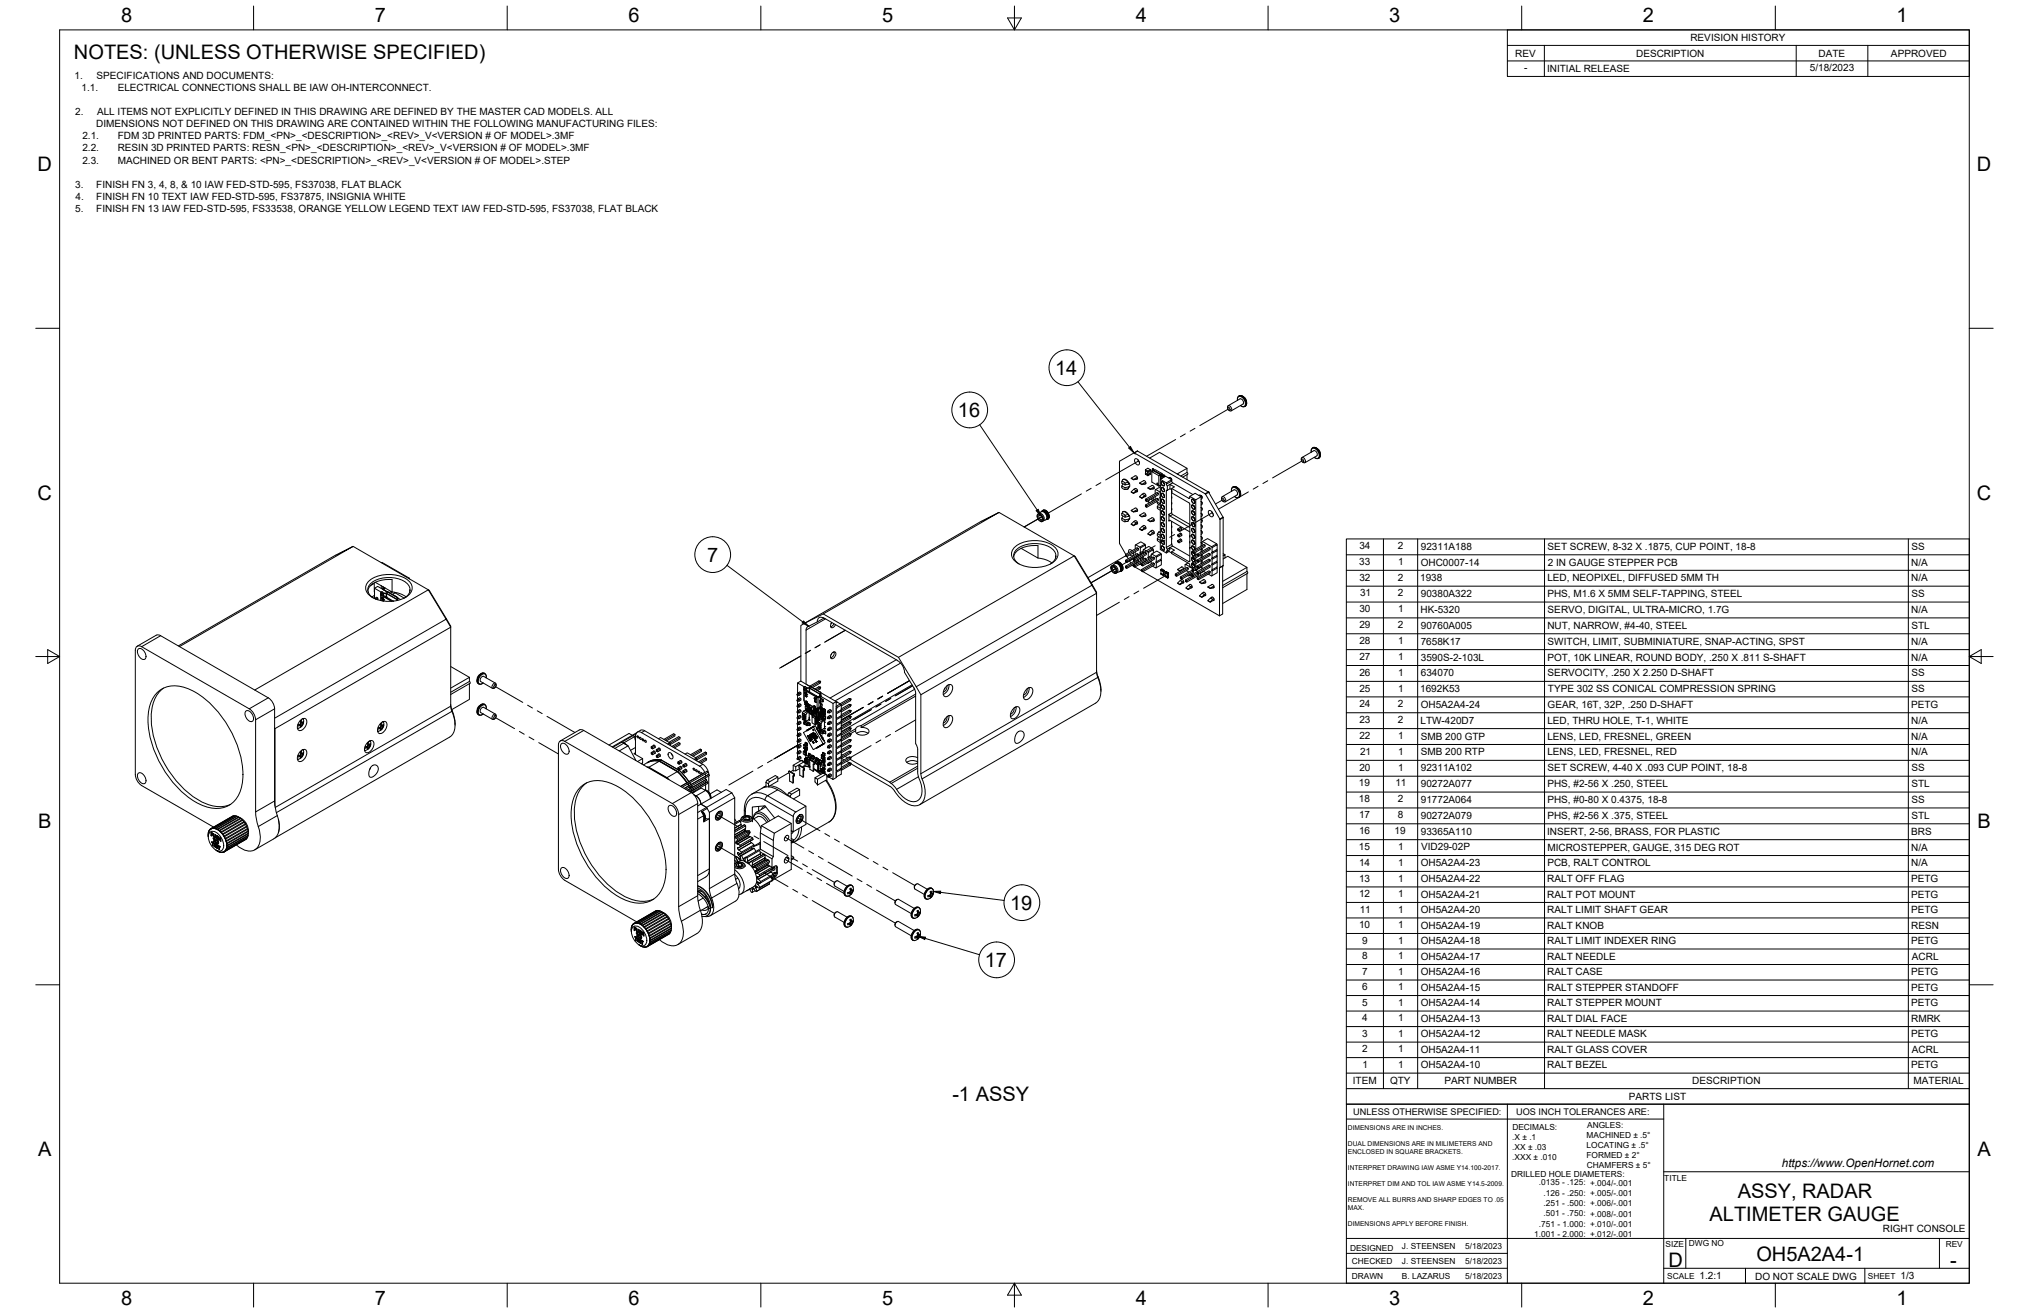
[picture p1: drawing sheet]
<svg xmlns="http://www.w3.org/2000/svg" width="864mm" height="559mm" viewBox="0 0 864 559" stroke-linecap="round" stroke-linejoin="round" font-family="sans-serif">
<defs><g id="words">
<g font-size="8.5">
<text x="51.6" y="9.4">8</text>
<text x="159.5" y="9.4">7</text>
<text x="267.5" y="9.4">6</text>
<text x="375.4" y="9.3">5</text>
<text x="483.4" y="9.4">4</text>
<text x="591.3" y="9.4">3</text>
<text x="699.3" y="9.4">2</text>
<text x="807.2" y="9.4">1</text>
<text x="31.5" y="25">NOTES: (UNLESS OTHERWISE SPECIFIED)</text>
<text x="16" y="72.9">D</text>
<text x="841.4" y="72.9">D</text>
<text x="449.1" y="159.6">14</text>
<text x="407.7" y="177.5">16</text>
<text x="16" y="212.6">C</text>
<text x="841.4" y="212.6">C</text>
<text x="301" y="239.1">7</text>
<text x="16.2" y="352.3">B</text>
<text x="841.7" y="352.3">B</text>
<text x="429.9" y="387.2">19</text>
<text x="419.2" y="411.6">17</text>
<text x="405.3" y="468.8">-1 ASSY</text>
<text x="16.2" y="492">A</text>
<text x="841.7" y="492">A</text>
<text x="739.6" y="510">ASSY, RADAR</text>
<text x="727.7" y="519.8">ALTIMETER GAUGE</text>
<text x="710.1" y="539.1">D</text>
<text x="747.6" y="536.7">OH5A2A4-1</text>
<text x="830.1" y="539.1">-</text>
<text x="51.6" y="555.5">8</text>
<text x="159.5" y="555.5">7</text>
<text x="267.5" y="555.5">6</text>
<text x="375.4" y="555.4">5</text>
<text x="483.4" y="555.5">4</text>
<text x="591.3" y="555.5">3</text>
<text x="699.3" y="555.5">2</text>
<text x="807.2" y="555.5">1</text>
</g>
<text font-size="5" x="758.4" y="496.8">https://www.OpenHornet.com</text>
<g font-size="4.3">
<text x="719.5" y="17.6">REVISION HISTORY</text>
<text x="644.9" y="24.2">REV</text>
<text x="696.4" y="24.2">DESCRIPTION</text>
<text x="774" y="24.2">DATE</text>
<text x="804.9" y="24.2">APPROVED</text>
<text x="31.7" y="33.7">1.</text>
<text x="41.1" y="33.7">SPECIFICATIONS AND DOCUMENTS:</text>
<text x="648.7" y="30.2">-</text>
<text x="658.5" y="30.6">INITIAL RELEASE</text>
<text x="770.3" y="30.3">5/18/2023</text>
<text x="34.7" y="38.9">1.1.</text>
<text x="50.1" y="38.9">ELECTRICAL CONNECTIONS SHALL BE IAW OH-INTERCONNECT.</text>
<text x="32" y="49.1">2.</text>
<text x="41.3" y="49.1">ALL ITEMS NOT EXPLICITLY DEFINED IN THIS DRAWING ARE DEFINED BY THE MASTER CAD MODELS. ALL</text>
<text x="35.1" y="59.3">2.1.</text>
<text x="41" y="54.2">DIMENSIONS NOT DEFINED ON THIS DRAWING ARE CONTAINED WITHIN THE FOLLOWING MANUFACTURING FILES:</text>
<text x="50.1" y="59.3">FDM 3D PRINTED PARTS: FDM_&lt;PN&gt;_&lt;DESCRIPTION&gt;_&lt;REV&gt;_V&lt;VERSION # OF MODEL&gt;.3MF</text>
<text x="35.1" y="64.5">2.2.</text>
<text x="50.1" y="64.5">RESIN 3D PRINTED PARTS: RESN_&lt;PN&gt;_&lt;DESCRIPTION&gt;_&lt;REV&gt;_V&lt;VERSION # OF MODEL&gt;.3MF</text>
<text x="35.1" y="69.6">2.3.</text>
<text x="50.1" y="69.6">MACHINED OR BENT PARTS: &lt;PN&gt;_&lt;DESCRIPTION&gt;_&lt;REV&gt;_V&lt;VERSION # OF MODEL&gt;.STEP</text>
<text x="32" y="79.8">3.</text>
<text x="41" y="79.8">FINISH FN 3, 4, 8, &amp; 10 IAW FED-STD-595, FS37038, FLAT BLACK</text>
<text x="32.1" y="84.9">4.</text>
<text x="41" y="84.9">FINISH FN 10 TEXT IAW FED-STD-595, FS37875, INSIGNIA WHITE</text>
<text x="32" y="90.1">5.</text>
<text x="41" y="90.1">FINISH FN 13 IAW FED-STD-595, FS33538, ORANGE YELLOW LEGEND TEXT IAW FED-STD-595, FS37038, FLAT BLACK</text>
<text x="578.6" y="233.7">34</text>
<text x="595" y="233.7">2</text>
<text x="604.7" y="234">92311A188</text>
<text x="658.7" y="234">SET SCREW, 8-32 X .1875, CUP POINT, 18-8</text>
<text x="813.6" y="234">SS</text>
<text x="578.6" y="240.5">33</text>
<text x="595.1" y="240.5">1</text>
<text x="604.7" y="240.7">OHC0007-14</text>
<text x="658.8" y="240.7">2 IN GAUGE STEPPER PCB</text>
<text x="813.5" y="240.7">N/A</text>
<text x="578.6" y="247.1">32</text>
<text x="595" y="247.1">2</text>
<text x="604.5" y="247.3">1938</text>
<text x="658.6" y="247.4">LED, NEOPIXEL, DIFFUSED 5MM TH</text>
<text x="813.5" y="247.4">N/A</text>
<text x="578.9" y="253.8">31</text>
<text x="595" y="253.8">2</text>
<text x="604.7" y="254.1">90380A322</text>
<text x="658.6" y="254.1">PHS, M1.6 X 5MM SELF-TAPPING, STEEL</text>
<text x="813.6" y="254.1">SS</text>
<text x="578.6" y="260.6">30</text>
<text x="595.1" y="260.6">1</text>
<text x="604.6" y="260.8">HK-5320</text>
<text x="658.7" y="260.9">SERVO, DIGITAL, ULTRA-MICRO, 1.7G</text>
<text x="813.5" y="260.9">N/A</text>
<text x="578.6" y="267.3">29</text>
<text x="595" y="267.3">2</text>
<text x="604.7" y="267.6">90760A005</text>
<text x="658.6" y="267.6">NUT, NARROW, #4-40, STEEL</text>
<text x="813.6" y="267.6">STL</text>
<text x="578.6" y="274.1">28</text>
<text x="595.1" y="274.1">1</text>
<text x="604.7" y="274.3">7658K17</text>
<text x="658.7" y="274.4">SWITCH, LIMIT, SUBMINIATURE, SNAP-ACTING, SPST</text>
<text x="813.5" y="274.4">N/A</text>
<text x="578.6" y="280.8">27</text>
<text x="595.1" y="280.8">1</text>
<text x="604.7" y="281.1">3590S-2-103L</text>
<text x="658.6" y="281.1">POT, 10K LINEAR, ROUND BODY, .250 X .811 S-SHAFT</text>
<text x="813.5" y="281.1">N/A</text>
<text x="578.6" y="287.6">26</text>
<text x="595.1" y="287.6">1</text>
<text x="604.8" y="287.8">634070</text>
<text x="658.7" y="287.9">SERVOCITY, .250 X 2.250 D-SHAFT</text>
<text x="813.6" y="287.9">SS</text>
<text x="578.6" y="294.3">25</text>
<text x="595.1" y="294.3">1</text>
<text x="604.5" y="294.6">1692K53</text>
<text x="658.8" y="294.6">TYPE 302 SS CONICAL COMPRESSION SPRING</text>
<text x="813.6" y="294.6">SS</text>
<text x="578.6" y="300.9">24</text>
<text x="595" y="300.9">2</text>
<text x="604.7" y="301.2">OH5A2A4-24</text>
<text x="658.7" y="301.2">GEAR, 16T, 32P, .250 D-SHAFT</text>
<text x="813.4" y="301.2">PETG</text>
<text x="578.6" y="307.7">23</text>
<text x="595" y="307.7">2</text>
<text x="604.6" y="307.9">LTW-420D7</text>
<text x="658.6" y="308">LED, THRU HOLE, T-1, WHITE</text>
<text x="813.5" y="308">N/A</text>
<text x="578.6" y="314.4">22</text>
<text x="595.1" y="314.4">1</text>
<text x="604.7" y="314.7">SMB 200 GTP</text>
<text x="658.6" y="314.7">LENS, LED, FRESNEL, GREEN</text>
<text x="813.5" y="314.7">N/A</text>
<text x="578.9" y="321.2">21</text>
<text x="595.1" y="321.2">1</text>
<text x="604.7" y="321.5">SMB 200 RTP</text>
<text x="658.6" y="321.5">LENS, LED, FRESNEL, RED</text>
<text x="813.5" y="321.5">N/A</text>
<text x="578.6" y="327.9">20</text>
<text x="595.1" y="327.9">1</text>
<text x="604.7" y="328.2">92311A102</text>
<text x="658.7" y="328.2">SET SCREW, 4-40 X .093 CUP POINT, 18-8</text>
<text x="813.6" y="328.2">SS</text>
<text x="578.4" y="334.7">19</text>
<text x="593.9" y="334.7">11</text>
<text x="604.7" y="334.9">90272A077</text>
<text x="658.6" y="335">PHS, #2-56 X .250, STEEL</text>
<text x="813.6" y="335">STL</text>
<text x="578.4" y="341.4">18</text>
<text x="595" y="341.4">2</text>
<text x="604.7" y="341.7">91772A064</text>
<text x="658.6" y="341.7">PHS, #0-80 X 0.4375, 18-8</text>
<text x="813.6" y="341.7">SS</text>
<text x="578.4" y="348.2">17</text>
<text x="594.9" y="348.2">8</text>
<text x="604.7" y="348.4">90272A079</text>
<text x="658.6" y="348.5">PHS, #2-56 X .375, STEEL</text>
<text x="813.6" y="348.5">STL</text>
<text x="578.4" y="354.9">16</text>
<text x="593.6" y="354.9">19</text>
<text x="604.7" y="355.2">93365A110</text>
<text x="658.5" y="355.2">INSERT, 2-56, BRASS, FOR PLASTIC</text>
<text x="813.5" y="355.2">BRS</text>
<text x="578.4" y="361.7">15</text>
<text x="595.1" y="361.7">1</text>
<text x="604.9" y="361.9">VID29-02P</text>
<text x="658.6" y="362">MICROSTEPPER, GAUGE, 315 DEG ROT</text>
<text x="813.5" y="362">N/A</text>
<text x="578.4" y="368.4">14</text>
<text x="595.1" y="368.4">1</text>
<text x="604.7" y="368.7">OH5A2A4-23</text>
<text x="658.6" y="368.7">PCB, RALT CONTROL</text>
<text x="813.5" y="368.7">N/A</text>
<text x="578.4" y="375.2">13</text>
<text x="595.1" y="375.2">1</text>
<text x="604.7" y="375.5">OH5A2A4-22</text>
<text x="658.6" y="375.5">RALT OFF FLAG</text>
<text x="813.4" y="375.5">PETG</text>
<text x="578.4" y="381.8">12</text>
<text x="595.1" y="381.8">1</text>
<text x="604.7" y="382.1">OH5A2A4-21</text>
<text x="658.6" y="382.1">RALT POT MOUNT</text>
<text x="813.4" y="382.1">PETG</text>
<text x="578.7" y="388.4">11</text>
<text x="595.1" y="388.4">1</text>
<text x="604.7" y="388.7">OH5A2A4-20</text>
<text x="658.6" y="388.7">RALT LIMIT SHAFT GEAR</text>
<text x="813.4" y="388.7">PETG</text>
<text x="578.4" y="395">10</text>
<text x="595.1" y="395">1</text>
<text x="604.7" y="395.3">OH5A2A4-19</text>
<text x="658.6" y="395.3">RALT KNOB</text>
<text x="813.4" y="395.3">RESN</text>
<text x="579.8" y="401.6">9</text>
<text x="595.1" y="401.6">1</text>
<text x="604.7" y="401.9">OH5A2A4-18</text>
<text x="658.6" y="401.9">RALT LIMIT INDEXER RING</text>
<text x="813.4" y="401.9">PETG</text>
<text x="579.8" y="408.2">8</text>
<text x="595.1" y="408.2">1</text>
<text x="604.7" y="408.5">OH5A2A4-17</text>
<text x="658.6" y="408.5">RALT NEEDLE</text>
<text x="813.8" y="408.5">ACRL</text>
<text x="579.8" y="414.8">7</text>
<text x="595.1" y="414.8">1</text>
<text x="604.7" y="415.1">OH5A2A4-16</text>
<text x="658.6" y="415.1">RALT CASE</text>
<text x="813.4" y="415.1">PETG</text>
<text x="579.8" y="421.4">6</text>
<text x="595.1" y="421.4">1</text>
<text x="604.7" y="421.7">OH5A2A4-15</text>
<text x="658.6" y="421.7">RALT STEPPER STANDOFF</text>
<text x="813.4" y="421.7">PETG</text>
<text x="579.8" y="428">5</text>
<text x="595.1" y="428">1</text>
<text x="604.7" y="428.3">OH5A2A4-14</text>
<text x="658.6" y="428.3">RALT STEPPER MOUNT</text>
<text x="813.4" y="428.3">PETG</text>
<text x="579.8" y="434.6">4</text>
<text x="595.1" y="434.6">1</text>
<text x="604.7" y="434.9">OH5A2A4-13</text>
<text x="658.6" y="434.9">RALT DIAL FACE</text>
<text x="813.4" y="434.9">RMRK</text>
<text x="579.8" y="441.2">3</text>
<text x="595.1" y="441.2">1</text>
<text x="604.7" y="441.5">OH5A2A4-12</text>
<text x="658.6" y="441.5">RALT NEEDLE MASK</text>
<text x="813.4" y="441.5">PETG</text>
<text x="579.8" y="447.8">2</text>
<text x="595.1" y="447.8">1</text>
<text x="604.7" y="448.1">OH5A2A4-11</text>
<text x="658.6" y="448.1">RALT GLASS COVER</text>
<text x="813.8" y="448.1">ACRL</text>
<text x="579.9" y="454.4">1</text>
<text x="595.1" y="454.4">1</text>
<text x="604.7" y="454.7">OH5A2A4-10</text>
<text x="658.6" y="454.7">RALT BEZEL</text>
<text x="813.4" y="454.7">PETG</text>
<text x="575.8" y="461.5">ITEM</text>
<text x="591.7" y="461.4">QTY</text>
<text x="614.8" y="461.5">PART NUMBER</text>
<text x="720.3" y="461.5">DESCRIPTION</text>
<text x="814.5" y="461.5">MATERIAL</text>
<text x="693.3" y="468.1">PARTS LIST</text>
<text x="801.4" y="524.4">RIGHT CONSOLE</text>
<text x="723.4" y="544.5">1.2:1</text>
<text x="747" y="544.7">DO NOT SCALE DWG</text>
<text x="809" y="544.5">1/3</text>
</g>
<g font-size="3.9">
<text x="576" y="474.6">UNLESS OTHERWISE SPECIFIED:</text>
<text x="645.3" y="474.7">UOS INCH TOLERANCES ARE:</text>
</g>
<g font-size="3.5">
<text x="643.7" y="485">.X ± .1</text>
<text x="643.7" y="480.8">DECIMALS:</text>
<text x="675.3" y="484.3">MACHINED ± .5°</text>
<text x="675.6" y="480">ANGLES:</text>
<text x="643.7" y="489.3">.XX ± .03</text>
<text x="675.3" y="488.6">LOCATING ± .5°</text>
<text x="643.7" y="493.5">.XXX ± .010</text>
<text x="675.3" y="492.8">FORMED ± 2°</text>
<text x="675.4" y="497.1">CHAMFERS ± 5°</text>
<text x="643.2" y="501.1">DRILLED HOLE DIAMETERS:</text>
<text x="708.4" y="502.7">TITLE</text>
<text x="655" y="504.4">.0135 - .125: +.004/-.001</text>
<text x="657" y="508.8">.126 - .250: +.005/-.001</text>
<text x="657" y="513.2">.251 - .500: +.006/-.001</text>
<text x="657" y="517.7">.501 - .750: +.008/-.001</text>
<text x="653.1" y="526.5">1.001 - 2.000: +.012/-.001</text>
<text x="655" y="522.1">.751 - 1.000: +.010/-.001</text>
<text x="574.6" y="532.3">DESIGNED</text>
<text x="596.7" y="531.6">J. STEENSEN</text>
<text x="623.6" y="531.6">5/18/2023</text>
<text x="708.9" y="530.9">SIZE</text>
<text x="718.9" y="530.5">DWG NO</text>
<text x="828.2" y="530.9">REV</text>
<text x="575.4" y="537.9">CHECKED</text>
<text x="596.7" y="537.9">J. STEENSEN</text>
<text x="623.6" y="537.9">5/18/2023</text>
<text x="575.4" y="544.3">DRAWN</text>
<text x="596.7" y="544.3">B. LAZARUS</text>
<text x="623.6" y="544.3">5/18/2023</text>
<text x="709.6" y="544.2">SCALE</text>
<text x="795" y="544.2">SHEET</text>
</g>
<g font-size="2.8">
<text x="573.7" y="480.9">DIMENSIONS ARE IN INCHES.</text>
<text x="573.7" y="487.7">DUAL DIMENSIONS ARE IN MILIMETERS AND</text>
<text x="573.7" y="491.1">ENCLOSED IN SQUARE BRACKETS.</text>
<text x="573.7" y="497.9">INTERPRET DRAWING IAW ASME Y14.100-2017.</text>
<text x="573.7" y="504.7">INTERPRET DIM AND TOL IAW ASME Y14.5-2009.</text>
<text x="573.7" y="511.6">REMOVE ALL BURRS AND SHARP EDGES TO .05</text>
<text x="573.7" y="514.9">MAX.</text>
<text x="573.7" y="521.8">DIMENSIONS APPLY BEFORE FINISH.</text>
</g>
</g></defs>
<!-- layer: Visible -->
<g fill="none" stroke="#000" stroke-width=".43">
<path d="M522.5 173.7v-.8a1.31 1.31 0 0 1 1.5 .3 1.31 1.31 0 0 1 .2 1.5l-.5 .2-.7-.3M522.5 173.4a.79 .79 0 0 1 .9 .4 .79 .79 0 0 1-.1 .9l-.7-.5zM526.7 170.4v-1.1l.4-.6a2.56 2.56 0 0 1 3.2 1.1 2.56 2.56 0 0 1-.7 3.3l-1.6-.5M527.7 169.8l-5 2.9M527.8 169.8a1.49 1.49 0 0 1 1.2 2.2l-5 2.9M482.7 192.7h.1M482.8 192.8l30.1 17.3M483.1 195.3a1.59 1.59 0 0 1 1.6 .8 1.59 1.59 0 0 1-.1 1.8 1.85 1.85 0 0 1-1.5-2.6zM484.3 195.6l.6 1.1M487.5 199.9l1.1 .6 1-.6M487.5 199.9v1.9M489.3 194.9l4.2-2.4 11.7 6.8"/>
<path d="M489.6 199.9v1.9M489.6 199.9l-1-.6-1.1 .6M490.5 199.5l.3 .2M490.5 199.9l.2-.5 .4 .3-.4 .6M490.8 199.8l-.5 .3 .4 .3M490.8 199.7v.1M491.1 199.7v.4M553.9 195.7v-.8a1.31 1.31 0 0 1 1.5 .4 1.31 1.31 0 0 1 .2 1.4l-.5 .3-.7-.3M553.9 195.4a.79 .79 0 0 1 .9 .4 .79 .79 0 0 1-.1 .9l-.7-.4zM558.1 192.4v-1l.4-.7a2.58 2.58 0 0 1 3.1 1.2 2.58 2.58 0 0 1-.6 3.3l-.8-.1-.8-.5M560.4 194l-5 2.9M560.4 194a1.49 1.49 0 0 0-1.2-2.2l-5.1 2.9"/>
<path d="M425.2 218.1l32.4 18.7 7.4 12.2M441.5 219.2a1.14 1.14 0 0 1 1.2-.6 1.14 1.14 0 0 1 .9 1 1.38 1.38 0 0 1 .6 1.3 1.38 1.38 0 0 1-.9 1.1M441.6 218.9a1.91 1.91 0 0 1 2 1 1.91 1.91 0 0 1-.2 2.1 2.22 2.22 0 0 1-1.8-3.1zM441.9 219.2a1.5 1.5 0 0 1 1.5 .8 1.5 1.5 0 0 1-.1 1.6 1.74 1.74 0 0 1-1.4-2.4zM442.2 218.6a1.93 1.93 0 0 1 1.9 .9 1.93 1.93 0 0 1-.1 2.2M442.3 218.6l.8-.8a2.15 2.15 0 0 1 2.1 1.1 2.15 2.15 0 0 1-.1 2.4M442.8 219.3a.9 .9 0 0 0-.7 .9 .9 .9 0 0 0 .8 .9l.5 .1 .3-.4M443.5 217.6h.1M443.5 217.7h.1M443.5 217.6v.1M443.6 217.6h-.1M443.6 217.6l-.1 .1"/>
<path d="M443.6 217.6a1.58 1.58 0 0 1 1.6-.3 1.58 1.58 0 0 1 1 1.4l.3 1.4-.3 .7-.6 .2M443.7 217.5h.1M443.7 217.6h-.1M443.7 217.4h.1M443.8 217.5l-.1 .1M443.8 217.6h.1M443.8 217.6h-.1M443.8 217.4h.1M443.8 217.4h-.1M443.9 217.4h.1M443.9 217.4l-.1 .1M443.9 217.2a2.35 2.35 0 0 1 2.3 1.1 2.35 2.35 0 0 1 0 2.5"/>
<path d="M443.9 217.3l.2 .1M443.9 217.3v.1M443.9 217.6h.1M444 217.6h.1M444 217.3h.1M444 217.4l-.2 .1M444 217.6l.2 .1M444 217.6h.2M444.1 217.4l-.1 .1M444.1 217.4h-.2M444.1 217.4h-.1M444.1 217.4l-.2 .2"/>
<path d="M444.1 217.4l.1 .1M444.1 217.3h-.2M444.1 217.3l-.1 .2M444.1 217.3v.1M444.1 217.3l.1 .1M444.2 217.6l.1 .1M444.2 217.7h.1M444.2 217.6v.1M444.2 217.5v.1M444.2 217.5h-.1M444.2 217.7l.2 .1M444.3 217.7h.1"/>
<path d="M444.3 217.4l-.1 .1M444.3 217.4h-.2M444.3 217.5l-.1 .1M444.3 217.3h-.2M444.3 217.4l.1 .1M444.3 217.3h.1M444.3 217.4l.1 .3M444.4 217.3l-.2 .2M444.4 217.3l.1 .1M444.4 217.2l.1 .1M444.4 217.2l-.1 .1M444.4 217.8h.1"/>
<path d="M444.4 217.7l.1 .1M444.4 217.2l-.1 .2M444.4 217.7h.1M444.4 217.7h-.1M444.4 217.7v.1M444.4 217.8h.2M444.5 217.5l-.1 .1M444.5 217.5h-.2M444.5 217.4h-.2M444.5 217.8l.1 .1M444.5 217.4v.1M444.5 217.3v.1"/>
<path d="M444.5 217.3h-.1M444.6 217.5h-.2M444.6 217.5l.1 .1M444.6 217.5l-.2 .1M444.6 217.4h-.1M444.6 217.4l.1 .1M444.6 217.2l.2 .2M444.6 217.2l-.1 .1M444.6 217.3l-.1 .2M444.6 217.2l-.1 .2M444.6 217.9l.3 .2M444.6 217.9l.1 .1"/>
<path d="M444.6 217.8h.1M444.6 217.8v.1M444.7 217.8h-.2M444.7 217.9l.2 .1M444.7 217.6h-.2M444.7 217.6l.2 .2M444.7 217.6l-.3 .1M444.7 217.6v.2M444.7 217.5h-.1M444.7 217.5h.1M444.7 218l.2 .1M444.7 217.5v.1"/>
<path d="M444.9 218h.1M444.8 217.3l-.2 .1M444.8 217.3l-.1 .2M444.8 217.5l.1 .1M444.8 217.5l-.1 .1M444.9 217.3l-.1 .1M444.9 217.3l.1 .2M444.9 218.1l.1 .1M444.9 217.3l-.2 .2M444.9 218v.1M444.9 218h.3M444.9 217.8h-.3"/>
<path d="M444.9 217.8h.3M444.9 217.8h-.2M444.9 218.1l.2 .1M444.9 217.8h.2M444.9 217.8v.2M444.9 217.6l.3 .2M445 218.2l.1 .1M445 217.6l-.1 .2M445 217.6l-.3 .2M445 217.6h-.3M445 218.2h.1M445 217.4l-.2 .1"/>
<path d="M445 217.5h.1M445 217.5v.1M445 217.4l-.3 .1M445.1 217.8l.1 .2M445.1 217.8l-.2 .2M445.1 218.3l.1 .1M445.1 218.2h.3M445.1 217.5l.1 .1M445.1 218.2l.1 .1M445.1 218.2h-.1M445.1 218.2v.1M445.1 217.5l-.1 .1"/>
<path d="M445.1 218.4l.2 .1M445.1 218h-.2M445.2 218l.1 .1M445.2 218h.2M445.2 218.4l.1 .2M445.2 218l-.1 .2M445.2 217.8l.1 .1M445.2 218.4l.1 .1M445.2 217.8h-.2M445.2 217.8h.3M445.2 217.8v.2M445.2 217.6l.3 .2"/>
<path d="M445.2 217.6l-.3 .2M445.2 217.6v.2M445.2 217.6h-.2M445.3 218.1l.1 .1M445.3 218.6l.1 .1M445.3 218.1l-.2 .1M445.3 218.5h-.1M445.3 218.5v.1M445.3 218.5h.3M445.3 218.7l.2 .1M445.3 217.9l.1 .1M445.3 217.9l-.1 .1"/>
<path d="M445.4 218.7l.1 .2M445.4 218.2l.1 .1M445.4 217.6l-.2 .2M445.4 218.2l.2 .1M445.4 218.7l.1 .1M445.4 218.2l-.1 .2M445.4 218.2l-.1 .1M445.4 218l.1 .1M445.4 218l-.1 .1M445.4 218v.2M445.4 218l.3 .1M445.5 217.8l-.1 .2"/>
<path d="M445.5 218.9v.1M445.5 217.8l.2 .3M445.5 217.8l-.2 .1M445.5 218.8h.2M445.5 218.9l.1 .2M445.5 218.3l.1 .2M445.5 218.8h-.1M445.5 218.8v.1M445.5 218.7l.2 .1M445.5 218.3l-.2 .1M445.5 219l.1 .2M445.5 218.1l.1 .2"/>
<path d="M445.5 219h.2M445.6 218.1l-.2 .1M445.6 218.5l.1 .3M445.6 218.5l-.1 .2M445.6 218.5l.2 .1M445.6 217.9l-.2 .1M445.6 219.2l.1 .1M445.6 218.3v.2M445.6 218.3l.1 .1M445.6 218.3h-.1M445.6 218.3h.3M445.6 219.3l.1 .2"/>
<path d="M445.6 219.2l.2 .2M445.6 219.1l.2 .1M445.6 219.1h.1M445.6 219.1v.1M445.7 219.3v.2M445.7 219l.2 .1M445.7 218.1l.1 .1M445.7 219.3h.1M445.7 218.1h-.1M445.7 218l-.1 .3M445.7 219.5v.1M445.7 218.8l.2 .1"/>
<path d="M445.7 218.8l-.1 .2M445.7 218.8l.3 .1M445.7 219.6l.1 .2M445.7 219.6l.2 .1M445.7 218.4l.2 .3M445.8 219.6l.1 .1M445.8 218.4l-.5 .1M445.8 219.4h.2M445.8 219.8v.3M445.8 219.4h-.1M445.8 219.4l-.1 .1M445.8 219.3l.2 .1"/>
<path d="M445.8 219.8v.1M445.8 219.9v.2M445.8 218.6l-.1 .2M445.8 218.1l-.2 .2M445.8 219.9h.1M445.8 219.9l.1 .1M445.8 218.2l.1 .1M445.8 218.6l-.3 .1M445.8 218.6h.2M445.9 219.7h.1M445.9 218.3l.1 .3M445.9 218.9v.2"/>
<path d="M445.9 219.1l.1 .2M445.9 219.7h-.1M445.9 219.7l-.1 .1M445.9 219.6l.1 .1M445.9 218.9l-.2 .1M445.9 218.3l-.1 .1M445.9 218.3l-.1 .3M445.9 219.1l.2 .1M445.9 219.1l-.1 .3M445.9 219.1l-.1 .1M445.9 220h.2M445.9 220h-.1"/>
<path d="M445.9 219.9l.2 .1M445.9 218.7l.1 .2M445.9 218.7l-.2 .1M445.9 218.9h-.1M446 218.9l.1 .1M446 219.4l.1 .2M446 218.9h.2M446 218.9l-.1 .2M446 219.4l.2 .1M446 219.4l-.1 .2M446 219.3v.1M446 219.3h-.2"/>
<path d="M446 218.5l-.2 .1M446 218.6l.2 .2M446 219.7l.1 .2M446 219.7l-.1 .2M446 219.7l.2 .1M446 218.6l-.1 .1M446 218.6v.3M446.1 220h.1M446.1 219v.2M446.1 219.6l-.1 .1M446.1 219.2l.1 .2M446.1 220l-.2 .2"/>
<path d="M446.1 219.6l-.2 .1M446.1 219.2l-.1 .2M446.1 219.2h.2M446.1 219l-.2 .1M446.1 219.2h-.1M446.1 219.9l-.1 .1M446.2 219.5v.1M446.2 218.8v.1M446.2 219.5l-.1 .1M446.2 219.5l-.2 .2M446.2 219.5l.1 .1M446.2 218.8l-.2 .1"/>
<path d="M446.2 219.4v.1M446.2 218.9l.1 .2M446.2 219.8l.1 .2M446.2 219.3l-.2 .1M446.2 219.8l-.3 .1M446.2 219.8l-.1 .2M446.2 219.8h.2M446.2 219.6v.2M446.3 219.6l-.3 .1M446.3 220h-.1M446.3 219.9l-.2 .1M446.3 219.2l-.1 .1"/>
<path d="M446.3 219.1v.1M446.3 219.2l.1 .2M446.3 219.1l-.2 .1M446.3 219.2l-.1 .3M446.3 219.5l-.1 .3M446.3 219.5v.1M446.3 219.8l.1 .2M446.4 219.8l-.1 .2M446.4 219.4v.3M446.4 219.8l-.2 .2M446.4 219.4l-.2 .1M446.4 219.7l-.1 .1"/>
<path d="M446.4 220h-.2M446.4 219.7l-.2 .1M477.5 204.9v.7l1.3 .8M477.5 218.6v.7l1.3 .8M477.5 218.5l1.3 .8M477.5 204.8l1.3 .8 1.2-.3M477.9 217.8l-.4 .8M477.9 204.1l-.4 .7M477.9 217.8l1.1 .1 1 1.1M477.9 204.1l1.1 .1 1 1M478 217.8h1.2l1.1 1.2M478 204.1h1.2l1.1 1.2"/>
<path d="M478 217.8h-.1M478 204.1h-.1M478 219.6l-.5 .9M478 205.9l-.5 .9M478.8 219.4v.7l1.5-.3M478.8 207.6l1.5-.4v.8l-.3 .1M478.8 205.6v.8l1.5-.4M478.8 207.6l-1.3-.8a1.34 1.34 0 0 0 1.3 1.5M478.8 207.6v.7M480 219h.3v.8M480 205.3h.3v.7M480 208.1l-1.2 .2"/>
<path d="M480 219l-1.2 .3M480 208.1l-.9 .2M480.7 219.2l-.4 .2M480.7 205.5l-.4 .2M480.7 219.4l.2 1.1-.6 .7M480.7 205.6l.2 1.1-.4 .7M480.7 219.5l-.4 .3M480.7 205.8l-.4 .2M480.8 206.9l-.5 .3M481.5 217.2l1 .6M481.5 203.5l1 .5M481.5 209.3l1 .6"/>
<path d="M482.6 208.2l.9 .6M483.7 217.6a.76 .76 0 0 0 .5-.9 .76 .76 0 0 0-.9-.5l-1.8 1 1 .7M483.7 203.9a.76 .76 0 0 0 .5-.9 .76 .76 0 0 0-.9-.5l-1.8 1 1 .7M483.7 209.3a.76 .76 0 0 0 .5-.9 .76 .76 0 0 0-.9-.5l-1.8 1.4 1 .7M484.1 216.8l-1.6 1.1 1.7-.5M484.1 203.1l-1.6 1.1 1.7-.6M484.1 208.5l-1.6 1.5 1.7-1M485.1 219.3l.9 .5M485.1 205.5l.9 .6M486 211.9l-.9-.6 .9 .8M486.1 210.3l.6-.3a.85 .85 0 0 1 .9 .4 .85 .85 0 0 1-.1 1h-.3M487.1 210.9l-1-.6-1 1"/>
<path d="M487.2 219.7a.76 .76 0 0 0 .5-.9 .76 .76 0 0 0-.9-.6l-1.7 1.1 .9 .7M487.2 206a.76 .76 0 0 0 .5-.9 .76 .76 0 0 0-.9-.6l-1.7 1 .9 .7M487.5 200.3l1.1 .6 1-.6M487.5 201.9l1.1 .5 1-.5M487.5 215.3l.3 .4zM487.5 212.8l.3 .5zM487.5 214.9l.6 .4-.3 .1M487.5 214.9l5-2.8 .5 .3-4.9 2.9v.6l-.3-.2M487.5 212.5l.6 .3-.3 .1M487.5 212.5l5-2.9 .5 .3-4.9 2.9v.6l-.3-.1M487.5 201.5l1 .6M487.5 212.5v.3"/>
<path d="M487.5 214.9v.4M487.5 200.3h.1M487.5 201.8v.1M487.5 201.4v.1M487.6 201.5h.1M487.6 201.4h-.1M487.6 201.5l.9 .5M487.6 218.9l-1.6 1.1 1.7-.6M487.6 210.5l-1.6 1.6 1.7-1M487.6 205.2l-1.6 1 1.7-.5M488.5 202h.1M488.6 207.6l1 .6"/>
<path d="M489.4 213.9l-.8-.5 .7 .6M489.4 212.6l-.8 .8M489.5 201.5l-.9 .5M489.5 201.4h.1M489.6 201.5h-.1M489.6 201.5l-1 .6M489.6 200.3h.1M489.6 201.8v.1M489.8 212.4l.9 .5M490.2 200.8v4.3l3 1.7M490.3 200.8l.6-.5-.6 .5 2.9 1.6 .6-.4M490.3 200.5l.1 .1"/>
<path d="M490.3 200.1v.4M490.6 212l.7 .8M490.8 208a.76 .76 0 0 0 .5-.9 .76 .76 0 0 0-.9-.5l-1.8 1 1 .7M490.8 200.2l3.2 1.6 .7-.1M490.8 200.2l3.1 1.7M490.8 200.2l-.1 .2M491 200.1l.7-.2 2.9 1.6M491.2 212.6l-1.1 .9M491.2 207.2l-1.6 1.1 1.7-.5M491.7 211.3v1.3M492.2 213.5l1.4 .8 .3-.1M492.5 205.6l.4 .6z"/>
<path d="M492.5 205.6l.4 .6M492.6 213.7v.6l1.3 .8M492.6 216.3l1.3 .7M493 212.4v.6l-4.9 2.9M493 209.9v.6l-4.9 2.9M493.2 214.7l-.6 .8M493.2 202.5v4.3l.7-.2M493.6 209.3l-1.7-1-.2 1.8M493.7 206.7h.2M493.8 206.6l-.6 .2M493.8 202l.1 .2M493.8 214.2h.1"/>
<path d="M493.9 216.3l-1.3-.8v.8M493.9 206.7h.1M493.9 201.9l.3 .2 .5-.4v.6M493.9 204l2.2-1.3 2.6 1.5M493.9 209.2l-.3 .1 .3 .4v2l-.3 .1 .2 2.4M493.9 206.6h-.1M493.9 201.9l.1 .3M493.9 207.2l-2 1.1M493.9 202.2l-.7 .2M493.9 202.2v1.8M494 203.6l.3 .1M494 202.3l1.6 .2"/>
<path d="M494 203.6h.4M494 202.2h.2M494 202.2v.1M494.2 202.8v.7M494.4 207.5a1.12 1.12 0 0 1 1.1 .5 1.12 1.12 0 0 1 0 1.2M494.4 205a1.12 1.12 0 0 1 1.1 .5 1.12 1.12 0 0 1 0 1.2M494.4 214.9a1.15 1.15 0 0 1 1.1 .6 1.15 1.15 0 0 1 0 1.2M494.4 217.4a1.12 1.12 0 0 1 1.1 .6 1.12 1.12 0 0 1 0 1.2M494.4 210a1.15 1.15 0 0 1 1.1 .5 1.15 1.15 0 0 1 0 1.2M494.4 219.9a1.15 1.15 0 0 1 1.1 .6 1.15 1.15 0 0 1 0 1.2M494.4 207.5a1.05 1.05 0 0 1 1.1 .6 1.05 1.05 0 0 1-.3 1.2l-.9-1zM494.4 205a1.05 1.05 0 0 1 1.1 .6 1.05 1.05 0 0 1-.3 1.2l-.9-1z"/>
<path d="M494.4 215a1.05 1.05 0 0 1 1.1 .6 1.05 1.05 0 0 1-.3 1.2l-.9-1zM494.4 217.4a1.05 1.05 0 0 1 1.1 .7 1.05 1.05 0 0 1-.3 1.2l-.9-1zM494.4 212.5a1.05 1.05 0 0 1 1.1 .6 1.05 1.05 0 0 1-.3 1.2l-.9-1zM494.4 210a1.05 1.05 0 0 1 1.1 .6 1.05 1.05 0 0 1-.3 1.2l-.9-1zM494.4 219.9a1.05 1.05 0 0 1 1.1 .7 1.05 1.05 0 0 1-.3 1.2l-.9-1zM494.4 212.4v.1M494.4 212.4a1.18 1.18 0 0 1 1.1 1.8M494.4 203.6h.1M494.5 207.6a.95 .95 0 0 1 .9 .5 .95 .95 0 0 1-.2 1.1l-.9-.9zM494.5 205.1a.95 .95 0 0 1 .9 .5 .95 .95 0 0 1-.2 1.1l-.9-.9zM494.5 215a.95 .95 0 0 1 .9 .6 .95 .95 0 0 1-.2 1.1l-.9-.9zM494.5 217.5a.95 .95 0 0 1 .9 .6 .95 .95 0 0 1-.2 1.1l-.9-.9z"/>
<path d="M494.5 212.6a.95 .95 0 0 1 .9 .5 .95 .95 0 0 1-.2 1.1l-.9-.9zM494.5 210.1a.95 .95 0 0 1 .9 .5 .95 .95 0 0 1-.2 1.1l-.9-.9zM494.7 202.9v.6M495.2 207.9l.3 .5M495.2 205.4l.3 .5M495.2 215.3l.3 .5M495.2 217.8l.3 .5M495.2 212.9l.3 .5M495.2 210.4l.3 .5M495.5 202.2l.3 .2-.2 .5 .2-.5M495.5 209.3h-.1M495.5 206.8h-.1"/>
<path d="M495.5 216.7h-.1M495.5 219.2h-.1M495.5 214.2h-.1M495.5 211.8h-.1M495.5 202.2l-1.5 .1M495.6 202.9l-1.6-.2v.9M496.4 205.5l-2.5-1.5v29.9l2.5 1.5M496.4 205.5v.6M496.4 206.1l.5 .7M496.9 208.6l-.5 .3v24.1l.5 .7M497.4 203.4l.6-.1 .7 .8M498 206.1l-1.2 .7v1.9"/>
<path d="M498 208l-1.2 .7M498.1 203.3l.4 .3 .2 .8M498.4 203.6l.3 .4M498.7 204.8v-.6l-2.3 1.3M498.7 208.4v9.8M498.7 204.2v.4M498.7 216.7v.4M498.7 214.2v.4M498.7 211.7v.4M498.7 209.2v.4M498.7 208.9v.1M498.7 211.4v.1"/>
<path d="M498.7 216.4h.1M498.7 216.4v.2M498.7 211.4v.5M498.7 208.9v.5M498.7 218.2l.4 .7 7.3 4.3M498.7 204.7l.4 .8 8.6 5M498.7 213.9v.5M498.7 208.4l-.7-.4v-1.9l1.8 1.1-1.1 .7v1.8l7.7 4.7v24.6l-7.7-4.2M498.7 207.9l7.3 4.2 .4-.1v-.8l2.3-1.2 2.5 1.4-2.2 1.3-2.6-1.5M498.7 216.6v.3M501 201.7l4.2-2.4v1.8l-2.6 1.5M501.3 201.8l.3 .2"/>
<path d="M501.4 201.9l.2 .1M505.2 202v2.1M505.2 201.1l.3 .8-2.1 1.2M507.3 217.4a1.15 1.15 0 0 1 1.1 .6 1.15 1.15 0 0 1 0 1.2M507.3 219.9h.1M507.3 215a1.05 1.05 0 0 1 1.1 .6 1.05 1.05 0 0 1-.3 1.2l-.9-1zM507.3 212.5a1.05 1.05 0 0 1 1.1 .6 1.05 1.05 0 0 1-.3 1.2l-.9-1zM507.3 219.9a1.05 1.05 0 0 1 1.1 .7 1.05 1.05 0 0 1-.3 1.2l-.9-1zM507.3 217.4a1.05 1.05 0 0 1 1.1 .7 1.05 1.05 0 0 1-.3 1.2l-.9-1zM507.4 214.9h-.1M507.4 212.4l-.1 .1M507.4 214.9a1.16 1.16 0 0 1 1 1.8"/>
<path d="M507.4 212.4a1.16 1.16 0 0 1 1 1.8M507.4 219.9a1.18 1.18 0 0 1 1 1.8M507.4 215a.95 .95 0 0 1 .9 .6 .95 .95 0 0 1-.2 1.1l-.8-.9zM507.4 212.6a.95 .95 0 0 1 .9 .5 .95 .95 0 0 1-.2 1.1l-.8-.9zM507.4 217.5a.95 .95 0 0 1 .9 .6 .95 .95 0 0 1-.2 1.1l-.8-.9zM508.1 215.3l.3 .5M508.1 212.9l.3 .5M508.1 217.8l.3 .5M509 212.7v21M510.5 210.7a1.08 1.08 0 0 1 1 1.6M510.5 210.8l-.2 .1M511 210.8l.5 .3 .1 .8"/>
<path d="M511.2 218.4l.4 1.1-.4 .4M511.2 211.4v21l.4-.3M511.2 218.4h.1M511.3 218.4l.3 1M511.4 213.5l.2 .4M511.4 216l.2 .4M511.4 211l.2 .5M511.4 218.5l.2 .4M511.5 212.3l-.3 .2M511.6 214.4l-.4-1 .4 1.1-.4 .4M511.6 216.6v.3M511.6 216.6l-.4-.7 .4 1.1-.4 .4"/>
<path d="M512.9 210.1l.2 .2M513.1 210.3l6.2 10.8-.3 41M514.2 209.3l.4 .4-.2-.4M514.5 217.4a1.59 1.59 0 0 1 1.6 .8 1.59 1.59 0 0 1-.1 1.7 1.85 1.85 0 0 1-1.5-2.5zM515.7 217.7l.6 1.1M519.9 212.4l.1-.8a1.31 1.31 0 0 1 1.4 .3 1.31 1.31 0 0 1 .3 1.5l-.5 .2-.7-.3M520 212.1a.79 .79 0 0 1 .9 .4 .79 .79 0 0 1-.1 .9l-.7-.5zM520.2 211.4l5-2.9a1.49 1.49 0 0 1 1.3 2.2l-5 2.9M524.2 209.1v-1.1l.4-.6a2.58 2.58 0 0 1 3.1 1.1 2.58 2.58 0 0 1-.6 3.3h-.9l-.8-.5M150.3 232.5l32.4 18.7 7.4 12.2M162.3 239.5l.3-.1 11.7 6.7M431.7 233.1a14.2 14.2 0 0 1 17.5 0 4.1 4.1 0 0 1-1.8 6.7 14.6 14.6 0 0 1-15.7-1.3 3.7 3.7 0 0 1 0-5.4z"/>
<path d="M434.6 233.4l7.2 4.1v-5.3a10.9 10.9 0 0 0-9.9 3.5l-.5 1.2M441.8 237.5a11.3 11.3 0 0 1 5.9 2.1M443.1 222h.2M445.1 221.3l-1.1 .3M445.3 221.1h.2M445.4 221h.1M445.5 221l-.1 .1M445.5 221h-.1M445.5 221h.1M445.5 221v.1M445.6 220.9l-.1 .1M445.6 220.8l-.1 .2"/>
<path d="M445.6 220.8v.1M445.6 220.8h.1M445.6 220.9v.1M445.6 220.9h.1M445.7 220.8l-.1 .1M445.7 220.8h-.1M445.7 220.9h.1M445.7 221h-.1M445.7 220.7l-.1 .1M445.7 220.7v.1M445.7 220.9v.1M445.7 220.8l-.1 .2"/>
<path d="M445.7 220.7h.1M445.7 220.6v.1M445.7 220.6h.1M445.8 220.9h-.1M445.8 220.5l-.1 .1M445.8 220.7h.1M445.8 220.7l-.1 .1M445.8 220.7v.2M445.8 220.4l-.1 .2M445.8 220.8l-.1 .1M445.8 220.5h.1M445.8 220.4v.1"/>
<path d="M445.8 220.4h.1M445.8 220.9h.1M445.8 220.1v.1M445.8 220.2v.2M445.8 220.8v.1M445.8 220.2h.1M445.9 220.5h.1M445.9 220.7l-.1 .2M445.9 220.5l-.1 .1M445.9 220.5v.1M445.9 220.8h-.1M445.9 220.7l-.1 .1"/>
<path d="M445.9 220.2l.1 .1M445.9 220.2l-.1 .1M445.9 220.7h.1M445.9 220.8h.1M446 220.7h-.1M446 220.7l-.1 .1M446 220.5v.2M446 220.5h.1M446 220.5l-.1 .1M446 220.7h-.2M446 220.8h.1M446 220.3l.1 .2"/>
<path d="M446 220.7v.1M446 220.3h.2M446 220l.1 .2M446.1 220.5v.2M446.1 220.7h-.1M446.1 220.5h.1M446.1 220.5l-.1 .1M446.1 220.7h-.2M446.1 220.2l-.1 .1M446.2 220.3v.2M446.2 220.3l-.3 .2M446.2 220.5l-.1 .2"/>
<path d="M446.2 220.5h-.2M446.2 220.3h.1M446.2 220l-.1 .2M446.2 220v.2M446.2 220.4l-.2 .1M446.2 220l-.3 .2M446.2 220.1h.1M446.2 220.8l-.1 .1M446.2 220.2v.1M446.3 220.2l-.3 .1M446.3 220.3v.2M446.3 220.5h-.1"/>
<path d="M446.3 220.3l-.1 .2M446.3 220.5h-.2M446.3 220.1l-.1 .1M446.4 220.3h-.1M446.4 220.3h-.2M446.4 220v.3M449.4 236.9l-.1-.3v.7M474.9 239.7h.1M474.9 239.6h.1M475 239.6h-.1M475 239.6a1.58 1.58 0 0 1 1.6-.3 1.58 1.58 0 0 1 1 1.4l.3 1.5-.3 .6-.6 .2M475 239.7h-.1"/>
<path d="M475 239.6l-.1 .1M475.1 239.6l-.1 .1M475.1 239.5h.1M475.1 239.6h.1M475.2 239.5h-.2M475.2 239.6h.1M475.2 239.6h-.1M475.2 239.5h.1M475.2 239.5l-.1 .1M475.2 239.5h-.1M475.3 239.4l.1 .1M475.3 239.5h-.1"/>
<path d="M475.3 239.4l-.1 .1M475.3 239.2a2.38 2.38 0 0 1 2.3 1.1 2.38 2.38 0 0 1 0 2.6M475.3 239.6h.1M475.3 239.4h.1M475.4 239.6h.1M475.4 239.3v.1M475.4 239.5h-.2M475.4 239.6l.1 .1M475.4 239.4v.1M475.4 239.5l-.1 .1M475.4 239.4h-.1M475.5 239.4l.1 .1"/>
<path d="M475.5 239.4l-.1 .1M475.5 239.4h-.1M475.5 239.4h-.2M475.5 239.3v.1M475.5 239.3l.2 .1M475.5 239.3l-.1 .2M475.5 239.7h.1M475.6 239.3h.1M475.6 239.6v.1M475.6 239.3h-.1M475.6 239.7h.2M475.6 239.5v.1"/>
<path d="M475.6 239.5h-.1M475.6 239.7l.2 .1M475.7 239.4h-.2M475.7 239.4l-.1 .1M475.7 239.6h-.1M475.7 239.5l.1 .1M475.7 239.3v.1M475.7 239.3h-.2M475.7 239.5l-.1 .1M475.8 239.7h.1M475.7 239.4l.2 .1M475.8 239.3l-.2 .2"/>
<path d="M475.8 239.2l.1 .1M475.8 239.2l-.1 .1M475.8 239.8h.1M475.8 239.2l-.1 .2M475.8 239.7v.1M475.8 239.8h.2M475.9 239.6l-.1 .1M475.9 239.6h-.2M475.9 239.8l.1 .1M475.9 239.4v.2M475.9 239.4h-.2M475.9 239.3h-.1"/>
<path d="M475.9 239.3v.1M476 239.5l-.2 .1M476 239.5l.3 .3M476 239.5l-.2 .2M476 239.4l-.1 .1M476 239.4l.1 .1M476 239.4l-.1 .2M476 239.9l.1 .1M476 239.3l.1 .1M476 239.3h-.1M476 239.9l.3 .2M476 239.3l-.1 .1"/>
<path d="M476 239.8v.1M476.1 239.8h-.2M476.1 240h.2M476.1 239.7h-.3M476.1 239.7v.1M476.1 239.5l-.1 .1M476.1 239.5h-.1M476.1 239.5v.2M476.1 239.4h-.1M476.2 239.4l-.1 .1M476.2 239.5h-.1M476.2 239.5l.2 .2"/>
<path d="M476.2 239.5l-.1 .2M476.2 239.4l.2 .1M476.2 239.4h-.1M476.3 239.4l-.2 .1M476.3 239.8l.1 .1M476.3 239.8h-.3M476.3 239.8h.3M476.3 239.8h-.2M476.3 239.8v.2M476.4 239.7l-.3 .1M476.4 239.7h.1M476.4 239.6l-.3 .1"/>
<path d="M476.4 239.7l-.1 .1M476.4 239.5h.1M476.4 239.5v.1M476.4 239.5h-.3M476.4 239.5h-.2M476.4 239.9l.1 .2M476.5 239.9l-.2 .1M476.5 239.7l.1 .2M476.5 239.7l-.2 .1M476.5 239.5l.1 .2M476.5 239.5l-.1 .2M476.6 239.9h.1"/>
<path d="M476.6 239.8l.3 .1M476.6 239.9h-.1M476.6 239.8v.2M476.6 239.7h.2M476.6 239.7v.1M476.6 239.7h-.2M476.6 239.7h-.1M476.7 239.9l.1 .2M476.7 239.9l-.1 .1M476.8 239.7v.2M476.8 239.7l-.2 .1M476.8 239.9h.2"/>
<path d="M476.9 239.9h-.2M476.9 239.9l-.1 .2M477 239.9l-.2 .2M477 239.9l.1 .2M477.5 221.3v-.8l1.3 .8M477.5 221.3l1.3 .7M478.8 221.3l1.5-.4v.8l-.3 .1M478.8 221.3v.7M479 238.8l.3 .4zM479 236.3l.3 .5zM479 238.5l.6 .3-.3 .2M479 238.5l5-2.9 .5 .3-4.9 2.9v.6l-.3-.2"/>
<path d="M479 236l.6 .3-.3 .2M479 236l5-2.9 .5 .3-4.9 2.9v.6M479 236v.3M479 238.5v.3M479.1 235.9l-2.6-4.7v-34.8l7.6-4.5 30.4 17.6 6.1 10.8v20.4l-1.4 .9M479.3 236.8l.3 .1M479.7 236.9l.5 .9M480 221.8l-1.2 .2M480 221.8l-.9 .2M480.5 221.1l-.2 .2M480.8 238.7l.5 .9M480.8 220.6l-.5 .3"/>
<path d="M481.5 223l1 .6M481.8 234.3v.1a.81 .81 0 0 0-1.2-.4 .81 .81 0 0 0-.2 1.2M482.4 235.4l-.1-.1a.8 .8 0 0 1-.2 1.3 .8 .8 0 0 1-1.1-.5M482.5 238.3l.2 .4zM482.5 237.9l.5 .4-.3 .1M482.5 237.9l4.9-2.8 .5 .3-4.9 2.9v.6l-.3-.2M482.5 237.9v.4M482.6 222l.9 .5M482.8 238.8l-3.8 2.2M483.2 234.8v1.3M483.2 237.3v.2M483.7 223a.76 .76 0 0 0 .5-.9 .76 .76 0 0 0-.9-.5l-1.8 1.4 1 .7"/>
<path d="M483.7 239.5l.2 .1M484.1 222.2l-1.6 1.5 1.7-1M484.2 238.2l.3 .2M484.5 235.9v.7l-4.9 2.8M484.5 233.4v.7l-4.9 2.8M485.1 232.9l-1.7-1-.2 1.7M485.4 237.5v.2M485.8 239.9l-.8 .3M485.8 239.9l.6 .3-.3 .2M485.8 239.9l5-2.9 .5 .4-4.9 2.8v.6l-.3-.1M485.8 239.9v.3M486 225.6l-.9-.5 .9 .7"/>
<path d="M486.1 224l.6-.3a.85 .85 0 0 1 .9 .4 .85 .85 0 0 1-.1 1h-.3M486.6 237l-1.5 .8 .3 1M486.6 234.5l-1.5 .8 .3 1M486.6 237.5l-1.2 .7M486.6 235l-1.2 .7M486.6 236.8v1.2M487.1 224.6l-1-.6-1 1.1M487.1 239l.2 .1M487.3 231.6l-1.7-1-2.2 1.3M487.5 233.4v-1.4l-2.1 1.2v2M487.5 232l-.2-.4-2.2 1.3 .3 .3M487.6 224.3l-1.6 1.5 1.7-1"/>
<path d="M487.9 237.9v.6l-4.9 2.9M487.9 235.4v.6l-4.9 2.9M488.5 234.8l-1.7-1-.2 1.7M488.6 221.3l1 .6M488.7 239.5v.1M489.7 226.1l.5-.3a.85 .85 0 0 1 .9 .4 .85 .85 0 0 1-.1 1l-.2-.1M490 239l-1.6 .7M490 236.5l-1.5 .8 .2 .9M490 238.8v1.2M490 237l-1.3 .7M490.7 226.6l-1-.5-1.1 1M490.7 233.6l-1.7-1-2.2 1.2"/>
<path d="M490.8 221.8a.76 .76 0 0 0 .5-1 .76 .76 0 0 0-.9-.5l-1.8 1 1 .7M490.9 235.4v-1.5l-2.2 1.3v2M490.9 233.9l-.2-.3-2.2 1.2 .2 .4M491.2 226.3l-1.6 1.6M491.2 220.9l-1.6 1.1 1.7-.5M491.3 226.9l-1.7 1-1-.8 1 .6M491.3 239.8v.7l-4.9 2.8M491.3 237.4v.6l-4.9 2.8M491.9 236.8l-1.7-1-.2 1.7M492.1 239.1v-2l2.2-1.2v2l-2.4 1.3 .2 .4M492.6 227.3v.7l1.3 .8M492.6 227.3l1.3 .7"/>
<path d="M493.1 226.5l.8 .1M493.1 226.5l-.5 .8M493.2 228.4l-.6 .8M493.9 230l-1.3-.8a1.33 1.33 0 0 0 1.3 1.6M493.9 226.4l-.8 .1M494.1 235.5l-1.7-1-2.2 1.3M494.1 238l.2 .4M494.3 235.9l-.2-.4-2.2 1.3 .2 .3M494.4 229.9a1.12 1.12 0 0 1 1.1 .5 1.12 1.12 0 0 1 0 1.2M494.4 232.4a1.15 1.15 0 0 1 1.1 .5 1.15 1.15 0 0 1-.1 1.3M494.4 222.4a1.12 1.12 0 0 1 1.1 .5 1.12 1.12 0 0 1 0 1.3M494.4 227.4a1.15 1.15 0 0 1 1.1 .5 1.15 1.15 0 0 1 0 1.3"/>
<path d="M494.4 229.9a1.05 1.05 0 0 1 1.1 .6 1.05 1.05 0 0 1-.3 1.2l-.9-1zM494.4 232.4a1.05 1.05 0 0 1 1.1 .6 1.05 1.05 0 0 1-.3 1.2l-.9-1zM494.4 222.4a1.05 1.05 0 0 1 1.1 .6 1.05 1.05 0 0 1-.3 1.2l-.9-1zM494.4 224.9a1.05 1.05 0 0 1 1.1 .6 1.05 1.05 0 0 1-.3 1.2l-.9-1zM494.4 227.4a1.05 1.05 0 0 1 1.1 .6 1.05 1.05 0 0 1-.3 1.2l-.9-1zM494.4 224.9h.1M494.4 224.9a1.18 1.18 0 0 1 1.1 1.8M494.5 230a.95 .95 0 0 1 .9 .5 .95 .95 0 0 1-.2 1.1l-.9-.9zM494.5 232.5a.95 .95 0 0 1 .9 .5 .95 .95 0 0 1-.2 1.1l-.9-.9zM494.5 222.5a.95 .95 0 0 1 .9 .6 .95 .95 0 0 1-.2 1l-.9-.9zM494.5 220a.95 .95 0 0 1 .9 .6 .95 .95 0 0 1-.2 1.1l-.9-.9zM494.5 225a.95 .95 0 0 1 .9 .6 .95 .95 0 0 1-.2 1l-.9-.9z"/>
<path d="M494.5 227.5a.95 .95 0 0 1 .9 .6 .95 .95 0 0 1-.2 1l-.9-.9zM495.2 230.3l.3 .5M495.2 232.8l.3 .5M495.2 222.8l.3 .5M495.2 220.3l.3 .5M495.2 225.3l.3 .5M495.2 227.8l.3 .5M495.4 231.7h.1M495.5 224.2h-.1M495.5 221.7h-.1M495.5 226.7h-.1M495.5 229.2h-.1"/>
<path d="M496.8 233.7l1.2-.6v.7l-1.2 .7zM496.9 234.5h-.4l-.1 .9 1.1-.7M497.5 221.7l.1-2.8 .4 .7 8.4 4.9M497.5 234.1v.6l1.2 .7M497.6 221.7l.4-.2 8.4 4.9M498 233.1l1.8 1-1.1 .7v.8l7.3 4.2M498.7 221.9v9.9v-.5M498.7 226.6v.5M498.7 229.1v.4M498.7 224.1v.5M498.7 223.9h.1M498.7 231.3v.1"/>
<path d="M498.7 228.8v.1M498.7 228.8v.2M498.7 223.9v.5M498.7 231.7l.4 .7 7.3 4.2M498.7 226.4v.4M498.7 221.9v.2M498.7 229v.3M501.3 230.4l.3 .4zM501.3 227.9l.3 .5zM501.3 225.4l.3 .5zM501.3 230.1v.3M501.6 230.5l.3-.1v.6l-.3-.2"/>
<path d="M501.6 228l.3-.1v.6l-.3-.1M501.6 225.6l.3-.2v.6l-.3-.1M502.2 229.5a.55 .55 0 0 1 .7 .3 .55 .55 0 0 1-.1 .7M502.2 224.6a.55 .55 0 0 1 .7 .2 .55 .55 0 0 1-.1 .7M502.2 227a.55 .55 0 0 1 .7 .3 .55 .55 0 0 1-.1 .7M502.5 224.4l-1.2 .7M502.5 229.4l-1.2 .7M502.5 226.9l-1.2 .7M502.9 227.3l-1 .6-.6-.3v.3M502.9 224.8l-1 .6-.6-.3v.3M502.9 229.8l-1 .6-.6-.3M503 230.4l-1.1 .6"/>
<path d="M503 227.9l-1.1 .6M503 225.4l-1.1 .6M505.6 239.6l-1 .6 1.7 1M506 239.8l.4 .7M506.4 233v.6M506.4 230.5v.6M506.4 228v.7M506.4 233h.1M506.4 228h.1M507.3 232.4h.1M507.3 224.9a1.05 1.05 0 0 1 1.1 .6 1.05 1.05 0 0 1-.3 1.2l-.9-1zM507.3 227.4a1.05 1.05 0 0 1 1.1 .6 1.05 1.05 0 0 1-.3 1.2l-.9-1z"/>
<path d="M507.3 229.9a1.05 1.05 0 0 1 1.1 .6 1.05 1.05 0 0 1-.3 1.2l-.9-1zM507.3 222.4a1.05 1.05 0 0 1 1.1 .6 1.05 1.05 0 0 1-.3 1.2l-.9-1zM507.4 234.8l-.1 .1M507.4 224.9h-.1M507.4 222.4h-.1M507.4 239.8h-.1M507.4 237.3l-.1 .1M507.4 227.4h-.1M507.4 229.9h-.1M507.4 237.3h.1a1.14 1.14 0 0 0 .6 1.9M507.4 224.9a1.16 1.16 0 0 1 1 1.8M507.4 227.4a1.16 1.16 0 0 1 1 1.8"/>
<path d="M507.4 229.9a1.16 1.16 0 0 1 1 1.8M507.4 232.4a1.25 1.25 0 0 1 1.2 1.5M507.4 222.4a1.17 1.17 0 0 1 1 1.8M507.4 225a.95 .95 0 0 1 .9 .6 .95 .95 0 0 1-.2 1l-.8-.9zM507.4 227.5a.95 .95 0 0 1 .9 .6 .95 .95 0 0 1-.2 1l-.8-.9zM507.4 230a.95 .95 0 0 1 .9 .5 .95 .95 0 0 1-.2 1.1l-.8-.9zM507.4 232.5a.95 .95 0 0 1 .9 .5 .95 .95 0 0 1-.2 1.1l-.8-.9zM507.4 222.5a.95 .95 0 0 1 .9 .6 .95 .95 0 0 1-.2 1l-.8-.9zM507.4 220a.95 .95 0 0 1 .9 .6 .95 .95 0 0 1-.2 1.1l-.8-.9zM507.4 239.9l.3 .4zM507.4 237.4l.3 .4zM507.4 234.9l.3 .5z"/>
<path d="M507.4 239.6l.6 .3-.3 .1M507.4 237.1l.6 .3-.3 .1M507.4 234.6l.6 .3-.3 .2M507.4 234.6l5-2.9 .5 .3-4.9 2.9v.6l-.3-.1M507.4 234.6v.3M507.4 237.1v.3M507.4 239.6v.3M507.5 239.8h-.1M507.5 234.8h-.1M507.5 239.9a.9 .9 0 0 0-.1 1.1 .9 .9 0 0 0 1.1 .3l-.3-.9M507.5 234.9a.9 .9 0 0 0-.1 1.1 .9 .9 0 0 0 1.1 .3l-.3-.9M507.5 237.4a.9 .9 0 0 0-.1 1.1 .9 .9 0 0 0 1.1 .3l-.3-.9"/>
<path d="M507.5 239.8a1.14 1.14 0 0 0 .6 1.9M507.5 234.8a1.14 1.14 0 0 0 .6 1.9M508.1 235.4l.3 .3M508.1 237.9l.3 .3M508.1 225.3l.3 .5M508.1 227.8l.3 .5M508.1 230.3l.3 .5M508.1 232.8l.3 .5M508.1 222.8l.3 .5M508.1 220.3l.3 .5M508.3 237.8l.3 1.1zM508.3 235.3l.3 1.1-.3-1.1"/>
<path d="M508.4 221.7h.1M508.6 233.9a.93 .93 0 0 0-.2-1.2 .93 .93 0 0 0-1.3 .1l.3 .9 .7 .5M509 235v1.2M509 237.4v1.3M509 239.9v1.3M509.6 238.6l.3 .5zM509.6 236.1l.3 .5zM509.6 239l-1.6 .9v.6l-.3-.2M509.6 236.5l-1.6 .9v.6l-.3-.2M509.6 238.6v-.3l.5 .3 5-2.8v.6l-7.1 4.1M509.6 236.1v-.3l.5 .3 5-2.8v.6l-7.1 4.1M509.9 238.8l.2-.2v.6l-.2-.1"/>
<path d="M509.9 236.3l.2-.2v.7l-.2-.2M511.2 230.9l.4 .6M511.2 223.4l.4 .8-.1 .6M511.2 223.4l.4 1M511.2 233.7v1.2l.4-.3M511.2 238.6v1.2l.4-.3M511.2 236.1v1.3l.3-.2M511.2 230.8v.1M511.3 230.8l.3 .5-.2-.4M511.4 233.6l.2 .4M511.4 236l.2 .5M511.4 238.5l.2 .5"/>
<path d="M511.4 223.5l.2 .4M511.4 221l.2 .4M511.4 228.4l.2 .5M511.4 226l.2 .4M511.5 224.8l-.3 .1M511.5 236l.1 .3M511.5 238.5l.1 .3zM511.5 233.5l.1 .3-.1-.3M511.6 237l-.1 .2M511.6 233.4v1.3M511.6 235.9v1.3M511.6 238.4v1.2"/>
<path d="M511.6 226.8l-.4-.9 .4 1-.4 .5M511.6 221.9l-.4-1 .4 1.1-.4 .4M511.6 229v.3M511.6 229l-.4-.7 .4 1.1-.4 .5M511.8 230.4l3.9 2.3 2.1-1.3M512.9 232v.7l-4.9 2.8M515.1 238.3l-.5-.4-7.2 4.1M515.1 235.8l-.5-.3-7.2 4.1M515.1 233.3l-.5-.3-7.2 4.1M515.7 232.7l.2 .4 2.2-1.3v2l-2.2 1.3v-2M515.9 235.1v.4l2.2-1.2v2l-2.2 1.2v-2M515.9 237.5v.5l2.2-1.2v2l-2.2 1.2v-2"/>
<path d="M517.8 231.4l-3.8-2.2-2.4 1.4v1.6M517.8 231.4l.3 .4M517.8 233.9l.3 .4M517.8 236.4l.3 .4M517.8 238.9l.3 .4M520.6 237.9l2-1.2 8.1 4.8M520.6 236.5l.8-.4v1.3M520.6 235.6l.8 .5M156.6 251.8l.2 .5M156.7 252h.1M156.8 247.5a14.2 14.2 0 0 1 17.5 0 4.1 4.1 0 0 1-1.8 6.8 14.6 14.6 0 0 1-15.7-1.4 3.7 3.7 0 0 1 0-5.4zM158.6 248.7l-.9 .5"/>
<path d="M158.7 248.4v.3M158.7 248.7h.1M158.9 254.5a3.8 3.8 0 0 1-2.4-3.8 3.8 3.8 0 0 1 2.8-3.5 13.3 13.3 0 0 1 14.2 1.3 3.6 3.6 0 0 1-1.3 6M159.3 248.1l.1 3.9M159.4 250.4l1.4-.8 4.1 2.3M159.4 254.5l-.2 .2M159.4 253.4l-1.1 .7M160 255h.1M160.8 254.5l-.6-.3-.7 .5 .5 .3M160.8 254.6l-.8 .4M160.8 254.5l-.1 .7M162.1 253.2l.1 .1"/>
<path d="M162.1 253.1v2.5M162.1 253.1l.1 .2M162.1 253.1l4.9 2.8M162.2 252.1l.7-.1 .2 .6M162.2 252.1l-.1 .9M162.2 253.3l4.5 2.6M162.3 249.3v1.1M162.3 252.9l5.2 3M162.3 252.9l-.3 .2M162.4 252.9l-.1-.8-2.9-1.7 .1 4.3M162.4 252.9h.1M162.5 251.9l-.1 .1"/>
<path d="M162.6 254.7v1M162.6 254.1l-.3 .4M162.7 251.9l-.2 .1M162.8 254.8v1M162.9 254.9v.6l.4-.1M162.9 255.3h.1M163 250.8h.1M163 249.7v1.1M163.1 252.6h.1M163.2 249.9v.4M163.3 252.4h1.3M163.3 252.6h1.2"/>
<path d="M163.3 254.5v1.3M163.3 255.2h.1M163.3 255.4h.1M163.3 254.8l-.1 .2-.9-.5 .9 .5M163.3 252.4h-.2M163.3 252.6h-.2M163.3 255.2l-.4 .1M163.3 254.5l-.3 .4M163.3 250.5h.1M163.3 251.1l1.4 .7M163.4 251.1h.1M163.5 250.4h-.4l.2 .1"/>
<path d="M163.5 250.4h.1M163.7 250.1v.2M163.9 250.3l-1 .5 2 1.1M164.3 254h.1M164.4 254h.1M164.4 254l.1 .1M164.5 254.1h.1M164.5 252.6h.1M164.7 252.1l-.2 .5M164.7 252.1l.4-.1 4.1 2.3v.8M165 251.9l.2 .1M166.5 251.7l-.9 .5"/>
<path d="M166.9 246.7v5.3l-7.2-4.2M166.9 246.7a10.9 10.9 0 0 0-9.9 3.5l-.4 1.2M166.9 251.9a11.3 11.3 0 0 1 5.9 2.1M167 253l1.8 1.1M167 252.9l-.1 .1M167.9 252.1l.3 .2M168.2 252.3l3.8 2.3M169 255.2v.4M169 254.3l.1 .4M169.1 254.7l-.1 .5M169.2 255.1l-.2 .1M169.2 255.1l.2 .2"/>
<path d="M169.3 254.5l1.2 .7M169.3 255.3v.2M174 246.3l.3-.2v.3M174.5 251.4l-.1-.4v.8M433.7 240a3.8 3.8 0 0 1-2.3-3.7 3.8 3.8 0 0 1 2.8-3.5 13.3 13.3 0 0 1 14.2 1.3 3.6 3.6 0 0 1-1.3 5.9M465 249l1.7 3.1 .2 35.3a13.4 13.4 0 0 1 1 10l-1.6 1.9M465 249l-.2 .1 1.9 3.4-74.8 43.2M472.9 241.1v.1M473 241.1a1.38 1.38 0 0 1 1.4-.3 1.38 1.38 0 0 1 .8 1.2 1.14 1.14 0 0 1 .4 1.3 1.14 1.14 0 0 1-1.1 .8M473 241a1.91 1.91 0 0 1 2 .9 1.91 1.91 0 0 1-.2 2.1 2.22 2.22 0 0 1-1.8-3zM473.3 241.3a1.5 1.5 0 0 1 1.5 .7 1.5 1.5 0 0 1-.2 1.7 1.74 1.74 0 0 1-1.3-2.4zM473.6 240.6a1.93 1.93 0 0 1 1.9 1 1.93 1.93 0 0 1-.1 2.1"/>
<path d="M473.7 240.6l.8-.7a2.15 2.15 0 0 1 2.1 1.1 2.15 2.15 0 0 1-.1 2.3l-1.1 .4M474.2 241.4a.9 .9 0 0 0-.7 .9 .9 .9 0 0 0 .8 .8l.5 .1 .2-.4M476.1 240l.1 .2M476.3 240.1v.1M476.3 240h.3M476.3 240l-.1 .1M476.3 240l-.1 .2M476.3 240.2l.2 .1M476.3 240.2l.2 .2M476.4 240.2h.1M476.5 240.4l.1 .1M476.5 240.2l.3 .1"/>
<path d="M476.5 240.3h.1M476.5 240.3h-.1M476.5 240.3v.1M476.5 240.4l.2 .1M476.5 240.1l.3 .2M476.6 240l.2 .1M476.6 240.5l.2 .4M476.6 240l-.1 .2M476.6 240.5l.1 .1M476.6 240.5h.1M476.7 240.6l.1 .2M476.7 240.5l.3 .1"/>
<path d="M476.7 240.5h-.1M476.7 240.5v.1M476.7 243.1h.1M476.7 240.7l.2 .1M476.8 240.8v.1M476.8 240.3l.1 .1M476.8 240.3h.2M476.8 240.8h.1M476.8 240.3l-.1 .2M476.8 240.3h-.1M476.8 240.1l.1 .1M476.8 243.1h.1"/>
<path d="M476.8 240.1v.2M476.8 240.1h.3M476.8 240.1l-.3 .1M476.8 240.9l.2 .3M476.8 240.9l.1 .1M476.9 243l-.1 .1M476.9 240.8h.2M476.9 240.8h-.1M476.9 240.8l-.1 .1M476.9 243.1h.1M476.9 241l.2 .1M476.9 243h.1"/>
<path d="M476.9 240.4v.2M476.9 241l.1 .2M476.9 240.8l.2 .1M476.9 240.4l-.2 .1M476.9 243.1h-.1M476.9 243v.1M476.9 240.1l-.1 .2M476.9 240.2l.1 .1M476.9 240.6l.2 .1M476.9 240.5v.3M477 240.6h.2M477 242.9l-.1 .1"/>
<path d="M477 241.2v.2M477 240.3l-.1 .2M477 240.3l.1 .2M477 240.3l-.1 .1M477 240.3l.3 .1M477 242.8v.1M477 241.4l.1 .2M477 241.3l.2 .1M477 242.8h.1M477 242.9h.1M477 241.4l.1 .1M477.1 241.1l.2 .1"/>
<path d="M477.1 242.9h.1M477.1 240.1l.2 .3M477.1 241.1l.1 .1M477.1 242.9l-.1 .2M477.1 241.1h-.1M477.1 241.1l-.1 .1M477.1 241.3l.1 .1M477.1 240.1l-.2 .1M477.1 240.1l-.1 .2M477.1 243h-.1M477.1 240.7l-.2 .1M477.1 240.7v.2"/>
<path d="M477.1 241.5v.2M477.1 242.7l-.1 .1M477.1 240.9l.1 .1M477.1 242.9v.1M477.1 242.7h.1M477.1 241.7l.1 .1M477.1 242.6v.1M477.1 241.6l.1 .1M477.1 240.5l.1 .1M477.1 242.9l-.1 .1M477.1 240.8v.3M477.1 240.9h.3"/>
<path d="M477.2 243h-.1M477.2 241.7h.1M477.2 240.4l-.2 .2M477.2 241.4l.2 .1M477.2 242.7h.1M477.2 242.7v.2M477.2 242.7l-.2 .3M477.2 241.4h-.1M477.2 241.4l-.1 .2M477.2 241.8v.2M477.2 242.5l-.1 .1M477.2 242.9l-.1 .1"/>
<path d="M477.2 242.5h.1M477.2 241.9v.2M477.2 242.4v.1M477.2 242.4h.1M477.2 242.9h.1M477.2 242v.1M477.2 240.2l-.2 .1M477.2 241.9l.1 .1M477.2 242.1v.1M477.2 242.2v.2M477.2 242.3v.1M477.2 240.6l.2 .3"/>
<path d="M477.2 240.6l-.1 .1M477.2 240.6l.2 .1M477.2 240.6l-.1 .2M477.2 242.2l.1 .1M477.2 242.9v.1M477.2 241.7l.2 .1M477.2 241l.1 .2M477.2 242.5l.1 .2M477.2 241.7v.1M477.2 242.5v.1M477.2 241.7v.2M477.2 242.5h.2"/>
<path d="M477.3 241l-.2 .1M477.3 242.9h-.1M477.3 240.4l-.1 .2M477.3 240.4l.1 .3M477.3 241.2l.1 .1M477.3 242.7l-.1 .2M477.3 241.7l.1 .1M477.3 241.2h.2M477.3 241.2l-.1 .2M477.3 240.4h-.1M477.3 241.1l-.1 .1M477.3 242h.2"/>
<path d="M477.3 242.3h.1M477.3 242l-.1 .1M477.3 242.3l-.1 .1M477.3 242.3h-.1M477.3 242.9h.1M477.3 242.7h.1M477.4 240.9l.1 .2M477.4 242.7l-.1 .2M477.4 240.9l-.1 .1M477.4 242.5h.1M477.4 240.9l-.1 .3M477.4 241.5h.2"/>
<path d="M477.4 241.5l-.1 .2M477.4 241.5l.1 .1M477.4 241.3v.2M477.4 242.5v.2M477.4 242.7h-.1M477.4 242.7h.1M477.4 240.9l.2 .1M477.4 242.5l-.1 .2M477.4 241.3l-.2 .1M477.4 242.7h-.2M477.4 242.8h.1M477.4 240.5l-.2 .1"/>
<path d="M477.4 242.3l.1 .2M477.4 241.8v.3M477.4 242.7v.1M477.4 240.7l-.3 .1M477.4 242.1v.2M477.4 240.7l.1 .1M477.4 240.7v.2M477.4 241.8l-.1 .2M477.4 242.3h.2M477.4 241.8h.2M477.5 242l.1 .1M477.5 241.1v.1"/>
<path d="M477.5 241.6l-.1 .2M477.5 242.5h-.1M477.5 242.1l-.2 .2M477.5 242.5h-.2M477.5 241.6l-.2 .1M477.5 242.6l-.1 .1M477.5 241.2l-.1 .3M477.5 241.2l.2 .1M477.5 241.2v.3M477.5 241.1l-.2 .1M477.5 241.2l-.1 .1M477.5 242.5h.1"/>
<path d="M477.5 242.2l-.2 .1M477.5 241.5l.1 .2M477.5 242.4l.1 .1M477.5 240.8l.1 .2M477.5 241.5l-.1 .1M477.6 240.8l-.2 .1M477.6 242.3l-.1 .2M477.6 241l-.1 .1M477.6 242.5l-.1 .2M477.6 241l.1 .2M477.6 242.4h.1M477.6 241.5l-.2 .3"/>
<path d="M477.6 241.5l.1 .1M477.6 241.8v.2M477.6 242.1v.2M477.6 242.5h-.2M477.6 241l-.1 .2M477.6 242.1l-.1 .1M477.6 242.9l-.1 .1M477.6 241.8l-.1 .3M477.6 241.8l.2 .1M477.6 241.8l-.3 .2M477.6 241.7v.1M477.6 242.3l-.1 .1"/>
<path d="M477.6 241.7h-.2M477.6 242v.1M477.7 242.3h-.3M477.7 242.5l-.3 .2M477.7 241.2v.1M477.7 242.4v.1M477.7 241.3l.1 .2M477.7 241.1l-.2 .1M477.7 241.3l-.1 .2M477.7 242l-.2 .1M477.7 241.3l-.3 .2M477.7 242.5h-.2"/>
<path d="M477.7 242.4l-.1 .1M477.7 242.1l-.1 .2M477.7 241.6l-.1 .1M477.7 241.6l.1 .2M477.7 242.1l.1 .2M477.7 241.9v.1M477.7 241.6l-.1 .2M477.8 242.1l-.2 .1M477.8 241.5l-.1 .1M477.8 242.3l-.1 .1M477.8 241.9v.2M477.8 241.9l-.2 .2"/>
<path d="M477.8 242.3h-.2M477.8 241.5h-.2M477.8 241.8v.1M477.8 242.1h-.1M477.8 242.1h-.2M477.8 241.8h-.2M479 241.3l.3 .4zM479 241.3v-.3l.6 .3 4.9-2.9v.6l-4.9 2.9M479.3 241.4l.3-.1v.6l-.3-.2M481.9 240.6l.1 .1M482 240.7l.5 .3M482.5 240.7l.2 .5z"/>
<path d="M482.5 240.4l.5 .3-.3 .2M482.5 240.4l4.9-2.8 .5 .3-4.9 2.8v.7l-.3-.2M482.5 240.4v.3M483.1 241.3l2.7 1.6M485.4 240v.2M485.8 242.7l.3 .5zM485.8 240.2l.3 .5zM485.8 242.4l.6 .3-.3 .2M485.8 242.4l5-2.9 .5 .3-4.9 2.9v.6l-.3-.1M485.8 242.4v.3M486.5 243.3l32.5 18.8M490.5 240.9l1.4 .8 2.4-1.3v-2l-2.2 1.2v2"/>
<path d="M494.1 242.7h.1M494.1 242.4v.2M494.1 244.1v.2M494.1 244.3l1.1 .6M494.1 242.7l1.1 .5M494.2 244.3h.1M494.2 242.6h.1M494.2 244v.1M494.2 242.3v.1M494.5 242.2l-.3 .2M494.5 242.2l1 .6M494.5 242.2h.1"/>
<path d="M495.2 243v.2M495.2 244.7v.2M495.2 244.9h.1M495.2 243.2h.1M495.2 244.6v-1.3l-1.1-.6v1.4l1.1 .5M495.2 244.6v.1M495.5 242.8l-.3 .2M495.5 244.4h.1M495.5 242.8h.1M495.5 242.8v1.9l-.3 .2M495.5 243v.1M496 243.8l1 .5v1.4l-1-.6z"/>
<path d="M496 243.5v.2M496 243.8h.1M496 245.2v.2M496 245.4h.1M496 243.7l1 .6M496 245.4l1 .6M496 245.1v.1M496 243.4l.4-.1 1 .6M496 243.4v.1M497 244.3h.1M497 246h.1M497 245.7h.1"/>
<path d="M497 245.7v.3M497.3 243.9l-.3 .4M497.3 245.5h.1M497.3 243.8l.1 .1M497.4 243.9v1.8l-.4 .3M497.4 244.1h-.1M500.3 244.6l.2 .5zM500.3 244.6v-.3l.5 .3 5-2.8v.6l-5 2.9M500.5 244.8l.3-.2v.7l-.3-.2M501.2 242.3l1 .6M501.2 248.1l1 .6M502.3 247.1l1 .5"/>
<path d="M502.4 245.9l.3 .4zM502.4 245.6l.6 .3-.3 .1M502.4 245.6l5-2.9 .5 .3-4.9 2.9v.6M502.4 245.6v.3M502.7 246.3l.3 .2M502.7 241.4h.7l.5 .8M502.7 246.8a.74 .74 0 0 1 1 .4 .74 .74 0 0 1-.3 .9M503 241.3l-1.8 1 1 .7M503 246.7l-1.8 1.4 1 .7M503.8 242l-1.6 1 .4-.1M503.8 247.3l-1.6 1.5 1.7-.9M504.6 247.1l.2 .5z"/>
<path d="M504.6 247.1v-.3l.5 .3-.3 .2M504.6 240.2l-.2 .1v1.6M504.8 250.2l1.1-1.1 .9 .6-1 1.1zM504.8 250.2l1 .6M505 242.9l1 .6M505.6 245l.2 .1M505.7 244.9h.1M505.8 241.8l-.6-.4-4.9 2.9M506.3 248.9a.74 .74 0 0 1 1 .3 .74 .74 0 0 1-.3 1M506.4 240.5v.6M506.4 241.1l1.3 .8M506.4 241.1l.2 .5 .3-.2 .8 .5"/>
<path d="M506.6 248.7l-.7 .4M507.3 249.4l-.5 .3M507.4 244.3l-.1 .4-.3 .1M507.4 249.9l-1.6 1M507.4 242.4l.3 .4zM507.4 244.9l.3 .4zM507.4 242.4v-.4l.6 .4-.3 .1M507.4 245.2l-2.8 1.6M507.7 245l.3-.1v.6l-.3-.2M507.9 243v.6l-4.9 2.9M508.1 240.4l.3 .3M508.3 240.3l.3 1.1-.3-1.1"/>
<path d="M508.6 242.6l.3 .1M509 242.4l-.2 .1M509.3 245.3l.5 .4M509.6 241.1l.3 .5zM509.6 243.6l.3 .5zM509.6 246.1l.3 .5zM509.6 241.1v-.3l.5 .3 5-2.8v.6l-7.1 4.1M509.6 243.3l.5 .3-.2 .2M509.6 243.3l5-2.9 .5 .3-5 2.9v.6l-.2-.1M509.6 241.4l-1.6 1v.6l-.3-.2M509.6 246.1v-.3l.5 .3 5-2.9v.7l-5 2.8M509.6 243.9l-1.6 1-.6-.4v.4"/>
<path d="M509.6 243.3l-2.8 1.6-1 .2 1.4-1 .5 .3M509.6 243.3v.3M509.9 241.3l.2-.2v.6l-.2-.1M509.9 246.3l.2-.2v.6l-.2-.1M510.1 244.3v.6l-5 2.8M510.6 247.7l.9 .6M510.6 253.5l.9 .6M510.8 241.5l.1 .1M510.9 244v1M511.2 241.1l-2.2 1.5M511.6 241.7l-.5-.3-2.2 1.3 .9 .5M511.6 240.9v1.2"/>
<path d="M511.6 252.5l1 .5M512.1 246.8a.74 .74 0 0 1 .9 .4 .74 .74 0 0 1-.3 .9M512.1 252.2a.74 .74 0 0 1 .9 .3 .74 .74 0 0 1-.3 1M512.1 243.1l1.1 .6M512.3 243.2l-1.5 .7M512.4 246.7l-1.8 1 .9 .7M512.4 252l-1.8 1.5 .9 .7M513 243.6v.2M513.1 247.3l-1.6 1.1 1.7-.5M513.1 252.7l-1.6 1.5 1.7-.9M514.1 255.6l1.1-1.1 1 .6-1.1 1zM514.1 255.6l1 .5"/>
<path d="M514.1 249.8l1 .5M515.1 240.7v.7l-10 5.7v.6l-.3-.1M515.1 243.2l-.5-.3-5 2.9M515.6 248.9a.74 .74 0 0 1 1 .3 .74 .74 0 0 1-.3 1M515.6 254.3a.74 .74 0 0 1 1 .3 .74 .74 0 0 1-.3 1M515.9 240v.5l2.2-1.2v2l-2.2 1.2v-2M515.9 243v2l-1.6-.7M515.9 248.7l-1.8 1.1 1 .7M515.9 254.1l-.7 .4M516.7 249.4l-1.6 1.1 1.7-.6M516.7 254.8l-.5 .3M516.8 255.3l-1.7 1"/>
<path d="M517.8 241.4l.3 .4M518.1 241.8l-2.2 1.2v-.5M518.1 241.8v2l-2.2 1.2M520.4 247.4l10.3-5.9v1.7l-10.3 6M520.4 240.9v20.4l-1.4 .8M530.7 244.2v6.7l-10.3 5.9M530.8 243.2l.2 .8-10.6 6.1M58.7 276.3a2.21 2.21 0 0 1 3.2 1.9l.2 .6a1.3 1.3 0 0 1-.5 1.8 1.3 1.3 0 0 1-1.8-.5l-1.2-2.2zM60.3 275.2l45.8 26.5a6 6 0 0 1 2.7 4.6v39.2M60.3 275.2a1.63 1.63 0 0 0-1.9-.2 1.63 1.63 0 0 0-.8 1.8v52.9a6 6 0 0 0 2.7 4.6l30.6 17.7M68.4 270.6l45.8 26.4a6 6 0 0 1 2.7 4.7v39.2M68.4 270.5l-.9-.3-1 .1-8.1 4.7"/>
<path d="M75.9 274.9l66.8-38.6 7.6-3.8-73.9 42.7M190.1 263.4l1.7 3.1 .2 35.3a12.4 12.4 0 0 1 .6 10.8l-1.2 1.1M190.1 263.4l1.7 3.5-74.8 43.2M347.8 264.7a1.8 1.8 0 0 1 1-1.9 1.8 1.8 0 0 1 2.1 .3l31.1 18.1a6.1 6.1 0 0 1 3 4.9l4.1 6.8M350.4 261.3l74.8-43.2-7.6 3.8-74.8 43.1M350.5 263v.1M350.7 263.1l-6.9 3.6-.7 1v23.5M353.7 265.5l.3-.6a1.37 1.37 0 0 0 .1 2.3l.9-.4 .6-1M354 278.2l-.3 .5M354.3 277.8l.7-.4a1.35 1.35 0 0 1 .9 1.3 1.35 1.35 0 0 1-.9 1.2l-.7 .4a1.35 1.35 0 0 1-.9-1.2 1.35 1.35 0 0 1 .9-1.3zM354.9 265.4l-.7 1.1-.6 .3M355 277.4a2.24 2.24 0 0 1-1.4 2.6"/>
<path d="M382.4 279.8l74.8-43.2 7.6 12.5-74.8 43.2M67.3 294.4a12.4 12.4 0 0 1 14.1-.7 44.3 44.3 0 0 1 21.7 32 17.8 17.8 0 0 1-4 15.9 12.4 12.4 0 0 1-14.2 .6 44.3 44.3 0 0 1-21.6-32 17.8 17.8 0 0 1 4-15.8zM69.6 292.9a15.6 15.6 0 0 0-5.2 14.1 44.9 44.9 0 0 0 20.5 33.7 14.9 14.9 0 0 0 13.3 1.6M108.4 293.7l73.9-42.7 7.6 12.5-73 42.2M191.8 292.9l8-4.6v1.7l-8 4.6M191.8 283.7l8 4.6M191.8 299.8l1.6 5.4 .3 3.4M199.8 291v6.7l-7.5 4.3M199.8 290l.2 .8-8.2 4.8M206.9 288.5v-1.1l-.4-.6a2.58 2.58 0 0 0-3.1 1.1 2.58 2.58 0 0 0 .6 3.3h.7l1-.5M210.4 291.6l.5-.2a.79 .79 0 0 1 .1 .9 .79 .79 0 0 1-.8 .4zM210.9 290.8l-5-3a1.49 1.49 0 0 0-1.3 2.3l5 2.9"/>
<path d="M211.2 291.4v.4M211.2 291.3l-.1-.3a1.31 1.31 0 0 0-1.4 .3 1.31 1.31 0 0 0-.3 1.4l.5 .3 .7-.3M339.3 295.5l.2 .4zM339.3 298l.2 .4zM339.5 295.9v1.7M339.5 298.4v1.7M339.5 295.9h.6M339.5 298.4h.6M339.5 300l.8-.5 .5 .3-.7 .5zM339.5 300l-.2 .5 .2 .4M339.5 295l-.2 .5M339.5 297.5l-.2 .5"/>
<path d="M340.8 297.3l-.5-.3-.8 .5 .6 .3-.6 .3M340.8 294.9l-.5-.4-.8 .5 .6 .3-.6 .3M340.8 294.9l-.7 .4v.6M340.8 297.3l-.7 .5v.6M340.8 297.3v.7l-.7 .4M340.8 299.8v.7l-.7 .4M340.8 294.9v.6l-.7 .4M340.8 289.9l4.2 2.4M340.8 289.9l-1.3 .8M340.9 289.9v-23.7l9.5-4.9 32 18.5 7.6 12.5M342.1 293.4v4.5l.2 .7 .7 .4v-.6M342.1 293.5l.2 .2"/>
<path d="M342.1 293.4l.2 .2M342.1 293.4l5.7 3.4M342.3 293.7l5.5 3.1M342.3 293.2h-.1M342.3 293.1l.1 .1M342.4 292.4l-2.9-1.7v4.4M342.4 293.2l5.1 2.9 .5 .6M342.4 292.4l.1 .8M342.5 293.2h.1M342.6 299v.8M342.6 299l.3 .8M342.6 299.8h.3"/>
<path d="M342.6 299.8h.1M342.6 299h.1M342.7 294.4l-.3 .4M342.7 292.3l-.3 .1M342.7 292.3l.5 .6M342.7 298.8v.2M342.8 292.2l-.7 .3 .2 .7M342.8 299.1l.1 .1M342.8 299.8l.1 .1M342.8 299.8h.1M342.8 299.1h-.1M342.8 299.8l-.1 .1"/>
<path d="M342.8 299.2h-.1M342.8 300v.6M342.8 300l.7 .4zM342.8 298.9l-.2 .1M342.9 298.9l-.3 .1 1.4 .8M342.9 298.9l-.1 .2M342.9 299.2l.8 .4v.8l-.8-.4zM342.9 299.2l.8 .5M342.9 295.1v1M342.9 299.2v.1M342.9 299.8h.1M342.9 296.1l.4 .3"/>
<path d="M342.9 295.2l.1 .6 .4-.1M342.9 295.6h.1M343 299.4l.1 .3M343 299.4h.1M343 299.6l.1 .1M343 299.7l.1 .2M343 299.9h.1M343 299.8l.1 .1M343 298.4v.4l.6 .3-.4-.2M343.1 298.3l.5 .4M343.1 299.7l-.1 .1M343.1 299.7l-.1 .2"/>
<path d="M343.1 298.3l-.1 .1M343.1 292.7h1.6M343.2 292.9h.1M343.2 298.9h.1M343.2 298.9l-.2 .1M343.2 299.5l.1 .6zM343.2 299.6l.1 .4zM343.3 299.5v.6M343.3 299.5h.1M343.3 299.6v.4M343.3 298.9h.1M343.3 294.9v1.7l-.6-.3v-1.3"/>
<path d="M343.3 294.9l-.2 .3M343.3 295.5h.1M343.3 295.7h.1M343.3 295.2l-.9-.4 .8 .5M343.3 296.3h.1M343.3 299.6h.1M343.3 292.9h1.1M343.4 292.9h-.2M343.4 295.5l-.4 .1M343.4 296.3h-.2M343.4 299.7h.1M343.4 300h.1"/>
<path d="M343.4 299h.1M343.4 291.4l1.3 .7M343.5 299h.1M343.5 299.7h.1M343.5 299.7v.5M343.5 299.7v.4M343.6 299.7l-.1 .5M343.6 299.7h.1M343.6 298.7v.6l3.1 1.5M343.7 299.7l.2 .1M343.7 299.7l.1 .8 .5-.1M343.7 299.7l.3 .1"/>
<path d="M344.2 299.7l-.2 .1M344.2 299.7l-.3 .1M344.3 294.3h.1M344.4 294.3h.1M344.4 292.9h.2M344.5 294.3l.1 .1M344.6 294.4v.1M344.6 292.9h.1M344.7 300v.6M345 292.3h.3M345.1 292.3l4 2.3M345.1 292.3l-.5 .6"/>
<path d="M345.3 292.3l4 2.3M346.5 297.1l.6 .4M346.7 296.7l-.2 .4 .6 .4M346.9 297.5l.1 1 .4 .3M346.9 297.5v1M347.3 297.2l-.2 .3M347.4 297.1v1.9l-.7-.4v-1.2M347.4 297.5l-.2 .2M347.4 297.1v.1M347.8 296.8h.8M348 296.7l-.2 .1M348 296.7h.4"/>
<path d="M348.5 289.8l.5 .3-3.7 2.2M348.5 289.8l.8 .2-.3 .8M348.5 292.3l.5 .3-1.6 .9M348.5 292.3l.8 .2-.3 .8M348.5 289.8l-3.9 2.3M348.5 292.3l-1.6 .9M349 298.1l.1 1.2 .3-.3M349 298.9h.1M349 298.2l.1 .2M349 299.1h.1M349 298.1l1.2 .6 .2-.3M349.1 295.5v.5"/>
<path d="M349.1 294.6l-.1 .9M349.1 298.4v.7M349.1 296l-.7 .6 .2 .2M349.1 298.3v.1M349.1 296l.3 .2M349.2 295.4l-.2 .1M349.2 295.4h.1M349.2 296.4l-.6 .4M349.3 295.4l.1 2.2-.4 .5M349.3 290l-.3 .8-3.2 1.8M349.3 292.5l-.3 .8-1 .6M349.3 296.4h.1"/>
<path d="M349.3 294.6l.1 .4M349.3 298.2v2.1M349.4 295l-.2 .4M349.4 297.1l1 .6-.2 .3M349.4 297.4l.8 .6M349.4 299.4l.5 .3v.8l-.9 .5M349.4 296.4l5.2 3M349.4 294.8l6.5 3.8M349.4 296.2l-.2 .2M349.4 296.2l-.8 .6M349.4 296.2l-.1 .2M349.9 299.7l-.5 .3"/>
<path d="M350.2 298l.2 .4M350.2 298l-.2 .1 .2 .4M350.4 298.4l-.2 .3M350.4 297.7l-.2 .1M354.6 299.4v32.3l-1.7-.9M355.9 298.8h.5l1.7 1.3v2l-2.2 1.2v-2l2.2-1.2M355.9 298.8h.1M355.9 298.6v32.3l-1.3 .8M355.9 298.6l-1.3 .8M356.4 298.8l-.5 .3M357.7 299.6l-1.8 1M361.4 297.3l.5 .3-4 2.3"/>
<path d="M361.4 297.3l.8 .2-.3 .7M361.4 299.8l.5 .3-4 2.3M361.4 299.8l.8 .1-.3 .8M361.4 297.3l-3.9 2.2M361.4 299.8l-3.3 1.9M362.2 297.5l-.3 .7-3.8 2.3M362.2 299.9l-.3 .8-3.8 2.3M389.1 292.9l.6 1.8v21.8l.9 2 .2 11.5a12.6 12.6 0 0 1 1 9.5 4 4 0 0 1-6.3 .6 20.9 20.9 0 0 1-4.9-5.6l-1.9-1.6M389.7 295.4l-23.2 13.4v.8l23.2-13.4M390 292.3l1.9 3.4v33.6M402.2 292.8l-.3 .5M402.6 292.3l.4-.4a1.4 1.4 0 0 1 1.9-.5 1.4 1.4 0 0 1 .5 1.9 3.4 3.4 0 0 1-3.4 3.1 3.1 3.1 0 0 1 .6-4.1z"/>
<path d="M403 291.9a2.24 2.24 0 0 1-1.5 2.6M403.9 291.4a4.2 4.2 0 0 1-2.4 4.1M436.7 293.6l.4-.4a1.4 1.4 0 0 1 1.9-.5 1.4 1.4 0 0 1 .6 1.9 3.4 3.4 0 0 1-3.4 3.1 3.1 3.1 0 0 1 .5-4.1zM437.1 293.2a2.24 2.24 0 0 1-1.5 2.6M438 292.7a4.2 4.2 0 0 1-2.4 4.1M466.3 299.3l-74.8 43.2M466.7 285.4l1.6 5.4 .3 3.4M104.5 302.8a2.21 2.21 0 0 1 3.2 1.8l.2 .6a1.3 1.3 0 0 1-.5 1.8 1.3 1.3 0 0 1-1.8-.5l-1.3-2.2zM116.9 309.8l.1 33.3M127 308.4l.6 .4M127.3 308.4l.6 .4M127.6 308.8l-.7 .2"/>
<path d="M127.6 308.8h.3M127.7 306.8l.4-.5a1.4 1.4 0 0 1 1.9-.4 1.4 1.4 0 0 1 .5 1.8 3.4 3.4 0 0 1-3.4 3.1 3.1 3.1 0 0 1 .6-4zM127.7 320l.4-.5a1.4 1.4 0 0 1 1.9-.5 1.4 1.4 0 0 1 .5 1.9 3.4 3.4 0 0 1-3.4 3.1 3.1 3.1 0 0 1 .6-4zM127.7 308.4v.3M127.8 308.1l-.1 .3 .8 .4M127.8 307l.7 .3M127.9 307.3l.8 .3M128 308.8l-.2 .7M128 309.1l.2 .1M128.2 307.6l-.2 .2M128.3 309.2l-.5 .3M128.4 307.5l-.2 .1 .7 .5"/>
<path d="M128.5 307.3l.2 .3M128.5 308.8l-.2 .4M128.5 307.3l-.3-.7-.4 .2 .2 1.2M128.7 308.4l-.8-.4-1 .4v.6M128.7 308.4l-.2 .4M128.9 307.5l.3-.4v.5M128.9 307.5l-.2 .1M128.9 307.5l.3 .1M129 319a2.99 2.99 0 0 1-2.4 4.2M129 305.8a2.99 2.99 0 0 1-2.4 4.2M129.2 307.6l-.5 .8M155.5 319.4h-.3"/>
<path d="M155.6 317.8l.6 .5M155.9 317.8l.6 .5M156.2 317.7l-.8 .3v.4l.8-.1M156.2 318.2h.3M156.3 316.2l.4-.4a1.4 1.4 0 0 1 1.9-.5 1.4 1.4 0 0 1 .5 1.9 3.4 3.4 0 0 1-3.4 3 3.1 3.1 0 0 1 .6-4zM156.3 317.8v.3M156.4 317.5l-.1 .3 .8 .4M156.4 316.4l.7 .3M156.5 316.7l.7 .3M156.5 317.4l.7 .4M156.5 318.3l.1 .2M156.5 317.4l-.3 .3"/>
<path d="M156.5 317.3l.3-.2 .7 .4M156.6 318.5l.2 .2M156.6 318.5l-.2 .4 .4-.2M157 316.9l-.2 .2M157.1 318.2l-.3 .4M157.3 317a.61 .61 0 0 0-.2-.7 .61 .61 0 0 0-.7 0l.1 1.1M157.3 317.8l-.2 .4M157.5 316.9l-.2 .1M157.5 317.5l-.2 .3M157.5 316.9l.3-.4v.5M157.5 316.9l.3 .2M157.6 315.3l.1 .3"/>
<path d="M157.7 315.5a3 3 0 0 1-2.2 3.9M157.8 317.1l-.3 .4M161 311.2l-.3 .1M161.2 309.7l.5 .4M161.4 309.6l.7 .5M161.7 310.1h.4M161.8 308l.4-.4a1.4 1.4 0 0 1 1.9-.5 1.4 1.4 0 0 1 .6 1.9 3.4 3.4 0 0 1-3.4 3.1 3.1 3.1 0 0 1 .5-4.1zM161.9 309.7v.3M161.9 309.4v.3l.7 .3M162 308.3l.8 .5M162.1 308.5l.9 .3M162.1 310.1l-.2 .7 .5-.3"/>
<path d="M162.1 309.1l.2-.2 .7 .5M162.1 310.3l.3 .2M162.6 308.8l-.3 .1M162.6 310l-.2 .5M162.6 308.6l-.2-.7-.5 .2 .2 1.2M162.8 309.7l-.7-.4-1.1 .4v.5l.8-.1M162.8 309.7l-.2 .3M163 309.4l-.2 .3M163 308.8l.3-.4v.5M163 308.8l.3 .1M163.1 307.1l.1 .1a2.98 2.98 0 0 1-2.1 4M163.3 308.9l-.3 .5"/>
<path d="M191.4 313.7l-74.3 42.9M206.9 301.7v-1.1l-.4-.6a2.58 2.58 0 0 0-3.1 1.1 2.58 2.58 0 0 0 .6 3.3h.7l1-.5M210.4 304.8l.5-.2a.79 .79 0 0 1 .1 .9 .79 .79 0 0 1-.8 .3zM210.9 304l-5-3a1.49 1.49 0 0 0-1.3 2.3l5 2.9M211.2 304.5v.4M211.2 304.5l-.1-.3a1.31 1.31 0 0 0-1.4 .3 1.31 1.31 0 0 0-.3 1.4l.5 .3 .7-.3M238.8 316.7a2.21 2.21 0 0 1 3.2 1.8l.2 .6a1.3 1.3 0 0 1-.5 1.8 1.3 1.3 0 0 1-1.8-.5l-1.3-2.2zM248.5 310.9l45.8 26.4a6 6 0 0 1 2.7 4.7l-.1 39.2M248.5 310.9l-.9-.4-1 .2-8.1 4.6M260.6 317.9l10.6-6.3 1.3-.1 25.3 14.6 1.2 1.1 1 1.6-10.3 5.9M264.3 316l.9 .1 2.1 1.3-3.7 2.2M265.3 316.2h.1"/>
<path d="M265.3 316.2l1.6 1M267.3 317.4l3.4 6.3M269.1 312.9l-1.4-.8-8.5 5M269.4 313.1l.7 .4-4.7 2.7M270.1 313.5l.4 1.7M270.6 312.4l-.1 8.7M271 312.2l-10.1 5.8M271.2 313.2l.5 .1 .1 .7-.5-.1zM271.2 311.6l1.7-.9 1.1 .1 25.1 14.5a7.1 7.1 0 0 1 2.9 4.8l-10.2 5.8M272.2 313.8l.6 .2 .1 .6-.5-.1zM273.3 314.5l.5 .1 .2 .7-.5-.2zM274.4 315.1l.5 .1 .2 .7-.6-.2z"/>
<path d="M277.2 317.8l.3 .8M277.5 318.2l.2 .5M278.1 317.3a.55 .55 0 0 1 .7 .2 .55 .55 0 0 1-.2 .7M278.1 319.7a.55 .55 0 0 1 .7 .3 .55 .55 0 0 1-.2 .7M278.3 317.1l-1.1 .7 .5 .3 1.1-.6M278.3 319.6l-1.1 .7 .5 .3 1.1-.6M278.9 318.1l-1.2 .6v-.6h-.5M279.4 319l.2 .8M279.6 319.5l.3 .5M280.3 318.5a.55 .55 0 0 1 .7 .2 .55 .55 0 0 1-.2 .8M280.3 314.4l.9-.5 3.9 2.2M280.5 318.4l-1.1 .6 .5 .3 1-.6"/>
<path d="M281.1 319.3l-1.2 .7v-.7h-.5M282.6 314.7l4.1-2.4 .6 .3-4.2 2.4M284.7 315.9l4.2-2.4 .5 .3-4.2 2.5M285.1 316.1l.2 .4-.7 .4M285.1 316.1l-1 .5M285.3 316.5v.8M286 317.7l2.9-1.7 .5 .3-2.9 1.7M287.3 312.6v.6l-3.6 2.1M289.4 316.3v.6l-2.3 1.4M289.4 313.8v.7l-4.1 2.4M298.6 319.1v.7l-3.6 2M339.3 300.5l.2 .1"/>
<path d="M339.3 303l.2 .1M339.3 305.5l.2 .1M339.3 308l.2 .1M339.3 310.5l.2 .1M339.3 312.9l.2 .2M339.3 315.4l.2 .2M339.3 317.9l.2 .2M339.5 300.9v1.7M339.5 303.4v1.6M339.5 305.9v1.6M339.5 308.3v1.7M339.5 310.8v1.7"/>
<path d="M339.5 313.3v1.7M339.5 315.8v1.7M339.5 318.3v1.7M339.5 300.6l.6-.3v.6h-.6zM339.5 303.1l.6-.3v.6h-.6zM339.5 305.6l.6-.4v.7h-.6zM339.5 308.1l.6-.4v.7l-.6-.1zM339.5 310.6l.6-.4v.7l-.6-.1zM339.5 313.1l.6-.4v.7l-.6-.1zM339.5 315.6l.6-.4v.6h-.6zM339.5 318.1l.6-.4v.6h-.6zM339.5 302.5l.8-.5 .5 .3-.7 .5z"/>
<path d="M339.5 307.4l.8-.4 .5 .3-.7 .4zM339.5 309.9l.8-.4 .5 .3-.7 .4zM339.5 312.4l.8-.4 .5 .3-.7 .4zM339.5 314.9l.8-.4 .5 .3-.7 .4zM339.5 319.9l.8-.5 .5 .3-.7 .5zM339.5 302.5l-.2 .5 .2 .4M339.5 304.9l-.2 .6 .2 .4M339.5 307.4l-.2 .6 .2 .3M339.5 309.9l-.2 .6 .2 .3M339.5 312.4l-.2 .5 .2 .4M339.5 314.9l-.2 .5 .2 .4M339.5 317.4l-.2 .5 .2 .4"/>
<path d="M339.5 319.9l-.2 .5 .2 .4M340.8 304.8l-.3-.3-1 .4 .6 .3 .7-.4v.6l-.7 .5M340.8 317.2l-.3-.3-1 .5 .6 .3 .7-.4v.6l-.7 .4M340.8 302.3v.6l-.7 .5M340.8 307.3v.6l-.7 .5M340.8 309.8v.6l-.7 .5M340.8 312.3v.6l-.7 .5M340.8 314.8v.6l-.7 .4M340.8 319.8v.6l-.7 .4M341.5 304.1v2.1l1.5 .8v-2.1M341.5 303.4l1.5 .9zM341.5 304.1v-.6l1.5 .8v.6"/>
<path d="M341.5 304.1l1.5 .8M341.9 319.9v1l.6 .4 .5-.2v-1.1M341.9 304.7l.7 .3M341.9 304.7l.5 .2M341.9 304.9l.6 .5zM341.9 304.6l.5 .3M341.9 302.7l1.5 .8M342 311.8l4.2-2.5 4.2 7.3-4.2 2.4zM342 305.3l.5 .5zM342 304.9h.1M342 305.3h.1M342 304.9l.5 .5"/>
<path d="M342 305.7l.5 .6M342 305.3l.5 .5M342 305.7h.1M342 305l.5 .3zM342 305l.2 .3M342 305.4l.2 .2M342.1 305.8l.1 .4M342.2 306.1l-.1-.3 .3 .4M342.2 306.1l-.1 .1M342.2 318.1l.6 .4M342.2 317.4l.6 .3M342.2 317.3h.1"/>
<path d="M342.2 308v.1M342.2 318.1h.1M342.2 308.1l.3 .2M342.2 305.3l.3 .1M342.2 305.8h-.3l.3 .4M342.3 305.8l.3 .4h-.3M342.3 305.5v.2M342.3 305.7h.1M342.3 304.7l.3 .3M342.3 319.6l-.4 .3 .6 .4M342.3 305.6h.1M342.3 319.6h.1"/>
<path d="M342.3 319.4v.2M342.3 306.7v.5M342.4 306.2h.1M342.4 305.7h.1M342.4 304.9l.1 .1M342.5 316.8l-.3 .2v1.5l.6 .4 .6-.2 .2 .3M342.5 307.1l-.3 .2v.8M342.5 319.3l-.1 .1M342.5 318.9l.7 .4zM342.5 318.9v.4M342.5 306.3h.1M342.5 308.2h.1"/>
<path d="M342.5 305.4h.1M342.5 305.8h.1M342.5 319.3l-.2 .1M342.5 307.5v.7M342.5 308.2l.7 .4M342.5 308.3h.1M342.5 319.5l.1 .2M342.5 307.5h.1M342.5 307.1h.1M342.5 319.2v.1M342.6 305h-.1M342.6 305h.1"/>
<path d="M342.6 305.3l-.1 .1M342.6 306.9v.1M342.6 306.8v.2M342.6 319.4h.1M342.6 307.1h-.1M342.6 319.3v.1M342.8 315.9l.9 .5zM342.8 315.9l-.3 .9M342.8 300.7l.8 .4M342.8 316l-.3 .8M342.8 318.5h.1M342.8 317.7h.1"/>
<path d="M342.8 317.7v.8l.7-.4M342.9 300.4h.1M342.9 300.3v.1M342.9 300.3l1.4 .8M342.9 300.3h.1M342.9 320v-.3v1.6M342.9 319.7v.3M342.9 320h.1M343 319.7l.1-.2v1.8M343 320l-.5 .3M343 319.7h.1M343 302.4l.9 .5"/>
<path d="M343 301.8l.1 .3-1.2 .6-.4 .7M343 300.1h.1M343.1 300.1h.1M343.1 301.8h.1M343.1 300.1l-.2 .1M343.1 300.1l1.3 .8M343.1 301.7h.1M343.1 306.9l.1 .1M343.1 302h.1M343.1 302l-.1 .4M343.1 301.7v.1M343.2 301.8l1.2 .7"/>
<path d="M343.2 307v.1M343.2 308.7h.6M343.2 319.3h.1M343.2 319.3v.8zM343.2 308.6h.1M343.2 307l.1 .2M343.2 306.9h.1M343.2 307l-.7 .5M343.2 307.9v.7M343.3 300.1h.1M343.3 318.7h.1M343.5 318.1h.1"/>
<path d="M343.5 318l.1 .2M343.5 317.4v.7M343.5 310.9l-.3 .1M343.5 300.2h.1M343.6 308.8h-.1M343.6 300.1l-.1 .1M343.6 317.4h.1M343.6 316.5l-.5 .7M343.6 313.3l.4-.2zM343.6 313.3h.1M343.6 316.4v1M343.6 318.2v.9"/>
<path d="M343.6 318.2l-.7 .3M343.6 317.4l-.7 .3M343.7 300.4h.1M343.7 316.4l-.1 1M343.7 318.1v1l-.7-.3M343.7 313.5l.4-.2 .2 .3zM343.7 313.5h.1M343.7 300.4l.1 .1M343.7 300.3v.1M343.8 307.5l-.6-.4-.7 .4 .7 .4M343.8 308.6l.9 .2 .1-1v1zM343.8 307.4l1 .4"/>
<path d="M343.9 307.4h-.1M343.9 307.4l.8 .4-.9 .1M343.9 310.5l-.4 .4M343.9 307.4l-.7 .5M343.9 313.4l.1 .1M343.9 302.9h.5v3.3l-1.4 .8M344 310.5h-.1M344 313.5h.1M344 313.8l.5 .1-.3 .2zM344 313.8l.1 .2M344 300.9l.3 .2M344 301.6l.3 .2"/>
<path d="M344.1 314l.1 .1M344.1 300.9l-1-.5-.3 .3v.7l.8 .5M344.1 301.6h.1M344.1 300.9l-.5 .2v.8l.5-.3M344.1 300.9l.3 .1M344.1 313.3l.1 .2M344.1 300.7l.7 .4v.7M344.1 300.7h.1M344.1 313.8l.2 .2M344.1 301.4l.1 .1M344.2 313.8h.1M344.2 313.6h.1"/>
<path d="M344.2 306.3l.2 .1M344.2 313.7v.1M344.3 314h-.1M344.3 313.8l.1 .1zM344.3 301.8h.1M344.4 314h.1M344.3 313.8h.1M344.3 313.1h.1M344.3 300.4l.3 .1M344.3 314h.1M344.3 313.8l.1 .1M344.4 314.2l.2 .3"/>
<path d="M344.4 313.9h.1M344.4 302.5h.1M344.4 301.5v.1M344.4 302.9l-1 .6-.4 .7M344.4 301.5h.1M344.4 305.2l.1 .2M344.4 314.2l.3 .2-.3 .1v-.3l.3 .1M344.4 300.9l-.1 .2M344.4 301.7h-.1M344.4 301h-.1M344.4 301.7l-.1 .1M344.4 301.7l.3 .1"/>
<path d="M344.5 301.7h.1M344.5 303.7h.1M344.5 306.4h.1M344.5 302.6v1M344.5 305.4v1M344.5 303.6l-.1 .1M344.5 306.4h-.1M344.5 312.8l-.2 .3zM344.5 312.8l.1 .1M344.5 303.6v.1M344.5 312.8h.1M344.6 312.9h.1"/>
<path d="M344.6 313.5h.1M344.6 314.7l.1 .3M344.6 302.5l-.1 1.1M344.6 303.2v.2zM344.6 314.7l.2 .2M344.6 303.4v.3l3 1.7v-.6M344.6 302.3v-.4l3 1.7v.6M344.6 301.9l3 1.7M344.6 302.3h.1M344.6 302.3v.2M344.6 303.4v.2M344.6 302.2l.5 1-.5 .3"/>
<path d="M344.7 314.3l-.1 .2M344.7 314.3h.1M344.7 302.1l.8 .5v1.5l-.8-.5M344.7 302.2l-.1 .1M344.7 302.1v.1M344.7 302.2l.4 .7-.1 .6M344.7 310.2l-.7 .2M344.7 302l.8 .5v1.6M344.7 301.9l3 1.7 .3-.2M344.7 302v.1M344.7 313.8l.5 .1h-.4l.1 .2zM344.7 313.8l.2 .3"/>
<path d="M344.7 314.7v.3M344.7 314.8l.1 .1M344.7 314.6v.1M344.8 313.3l-.2 .2zM344.8 313.3h.1M344.8 314.9h.1M344.8 315.2l.2 .2M344.8 315.2h.1M344.8 301.1h.1M344.8 315.1l.1 .3v-.3l.3 .2-.2-.2v.4zM344.8 313.2v.1M344.8 300v.6l-.5-.2"/>
<path d="M344.8 313.9h.2M344.8 314.6l.1 .2M344.8 315.1v.1M344.8 314.6h.1M344.8 314.6l.1 .1M344.8 314.7l.1 .1M344.9 314.9h.1M344.9 312.5l.2 .4M344.9 312.5l.2 .4zM344.9 314.8h.1M344.9 312.5h.1M344.9 314.1h.1"/>
<path d="M345 303.6h.1M345 313.7h.1M345 301.7l-.3 .2M345 314.3h.4l-.1-.3 .2 .4zM345 313.9h.1M345 313.7l.2 .1M345.1 314.3h.1M345 314.3l.5 .1M345.1 313.2l.3-.3-.1 .4 .4 .1-.4 .1 .2-.1zM345.1 313.2h.1M345.1 315.1l.1 .2M345.1 301.6l-.1 .1"/>
<path d="M345.1 301.6l.3 .2-.4-.1M345.1 315.1l-.1 .3M345.1 312.9h.1M345.2 303.7l.1 .2zM345.2 313.9l-.1 .1M345.2 313.9h.1M345.2 313.8h.1M345.2 303.6l.1 .2M345.2 315.3h.1M345.2 314.7l.4-.2 .2 .3-.2-.2-.2 .4zM345.2 314.7l.2 .3M345.3 313.5h.1"/>
<path d="M345.3 312.3l.4-.2-.2 .3 .4 .1-.4 .2v-.5zM345.3 312.3h.1M345.3 314l.1 .3M345.3 314h.1M345.3 313.1l-.1 .3h.3M345.4 301.5l-.3 .1M345.4 301.3v.2M345.4 301.3h.1M345.4 301l1.4 .8v1l-1.4-.8zM345.4 301.4v.1M345.4 313.8h.1M345.4 313.7l.1 .1"/>
<path d="M345.4 314.7l.1 .1M345.5 313.8l.1 .1M345.5 313.6l.3-.1-.3 .3h.4l-.3 .2zM345.5 312.7h.1M345.5 312.6h.1M345.5 313.6v.1M345.5 314.8h.1M345.5 312.2l-.1 .3h.3M345.5 313.9l.2 .1M345.5 302.5v.1M345.5 304.1h.1M345.6 314.6l.1 .2"/>
<path d="M345.6 312.8l.4-.2 .1 .3-.3-.1v.3zM345.6 312.8l.2 .3M345.6 312.8h.1M345.7 304.3l.2 .4M345.7 309.5l-1 .7M345.7 304.6h.1M345.7 300.6l1.5 .9M345.7 312.5h.1M345.8 314.8h.1M345.8 315.6l.3-.2 .1 .3zM345.8 313.1h.1M345.8 315.6h.1"/>
<path d="M345.8 303.1l.6 .4zM345.8 303.1l.6 .4M345.8 309.4l-.1 .1M345.8 300.6h.1M345.8 312.8l.1 .1M345.8 300.6l-.4 .4M345.9 303.6h.1M345.9 303.6h-.1M345.9 303.4l.4 .4-.3 .4zM345.9 313.2l.1 .3M345.9 304.4l-.1 .4M345.9 312.7l.2 .2"/>
<path d="M345.9 315.6l.2 .2M346 312l1.4 2.2zM346 311.9l1.4 2.3M346 313.5h.1M346 303.4l.3 .4-.3 .4M346 303.7l.2 .2-.2 .2zM346 313.1l-.1 .1M346 303.4h-.1M346 316l.4-.2 .2 .4-.4 .2zM346 316v.1M346 303.7v.4M346 303.6v.1"/>
<path d="M346 303.4h.1M346 316.1h.1M346 316h.1M346 310.4l.3 .6M346.1 313.2h.1M346.1 313.5h.1M346.1 311.9l.7 .3-.4 .2zM346.1 313.7l.5-.1-.3 .4zM346.1 313.4l-.1 .1M346.1 313.4h.1M346.1 313.7h.1M346.1 311.9l.2 .3"/>
<path d="M346.1 313.7l.3 .2M346.1 315.8h.1M346.1 315.4l.1 .3M346.1 304.6h.1M346.1 304.5h.1M346.2 304.6l-.6 .4M346.2 309.3l.8-.5 .5 1M346.2 316.3v.1M346.2 309.3l-.4 .1M346.2 313.2h.1M346.2 315.7h.1M346.2 315.7l-.2-.2 .2 .2"/>
<path d="M346.2 316l.1 .2M346.2 316.3h.1M346.2 313.2l.1 .1M346.2 303.9h.1M346.3 313.7h.1M346.3 301.5l.4 .3v.9M346.3 312.1h.2M346.3 313.4h.1M346.3 313.3h.1M346.3 313.7l.1 .2M346.3 313.3v.1M346.3 314h.1"/>
<path d="M346.3 312.2l.3 .5M346.3 303.8h.1M346.3 313.9v.1M346.4 314.1l.2 .3 .1-.4 .2 .3-.3 .1zM346.4 314.1l.3 .3M346.5 301v-.7l.5 .3v.7l.8 .4 .2-.3M346.5 309.1l-.3 .2M346.5 300.8l.5 .3M346.6 303.2l.9 .5 .1 .5M346.6 312.7l.3 .5M346.6 314.6l.5 .1-.4-.1 .1 .3zM346.6 314.1l.1 .2"/>
<path d="M346.6 314.6l.2 .3M346.6 314.4h.1M346.7 314.3h.1M346.7 314.4h.1M346.7 314.2l.2 .1M346.7 314.6l.2 .1M346.7 314l.1 .2M346.7 301.8v.9M346.7 301.8l-.4-.3v1l.4 .2M346.8 312l1.3 2-1.1-1.6-.4 .3zM346.8 312l.1 .2M346.8 305.7l-1.2-.7v2.7l1.2 .7"/>
<path d="M346.8 314.9h.1M346.9 302.8l1.1 .6M346.9 313.2l.1 .2M346.9 314.5h.1M346.9 314.7h.1M346.9 314.5l.2 .1M347 315l.3-.1-.3 .3h.4l-.3 .1zM347 312.4l1 1.7M347 315l.2 .3M347 302.7l1 .7M347 313.5l.6 .8M347.1 312.8l-.5-.1 .4-.2 .4 .7-.4 .2 .2-.4"/>
<path d="M347.1 312.8l-.4 .2h.5M347.1 312.8h.1M347.1 314.7l-.1 .1M347.1 314.7h.1M347.1 312.7v.1M347.1 302h.1M347.1 303.8h.1M347.1 303.8h.4M347.2 313h.1M347.2 302l-.1 .4 .7-.2 .5 .3M347.2 302h.1M347.2 301.5v.5"/>
<path d="M347.2 301.5l-.4 .3M347.2 302.7l-.4 .1M347.2 306.1l.2-.7-.6 .3v2.7l.6-.3M347.2 307.6v.4M347.2 305.7v.1M347.2 306.1v.1M347.2 306.7h.1M347.2 307.1h.1M347.2 307.6h.1M347.2 308h.1M347.2 315.5l.5 .1-.3 .2zM347.2 313.6h.1"/>
<path d="M347.2 313.5h.1M347.2 315.5l.2 .3M347.3 313.5l.1 .3M347.3 315.7v.1M347.3 315.7h.1M347.3 314l.5-.1-.2 .4zM347.3 301.5h-.1M347.3 315.5l.3 .1-.3-.1M347.3 315.5h.1M347.3 315.5l.3 .1M347.3 302.6l1 .6M347.4 313.5h.1"/>
<path d="M347.4 313.5v.3l-.2-.3M347.4 307.1l-.2 .5M347.4 306.2l-.2 .9M347.4 305.7h.1M347.4 307.5v.1M347.4 313.5l.3 .2-.3-.4-.4 .2 .3 .4-.1-.3M347.4 302.5l.9 .7M347.4 313.5l.2 .2M347.4 315.8h.1M347.4 318.3h.3M347.4 305l.1 .2M347.4 303.8l-.5 .4 .5 1"/>
<path d="M347.5 303.8l-.9-.6v1.6l.9 .4M347.5 303.9v.3M347.5 303.8l-.1 .2M347.5 310h.1M347.5 315.8h.1M347.5 310h.2M347.5 309.8v.1M347.5 303.9h.1M347.5 303.7h.1M347.5 304.8v.3zM347.5 304.2v.6M347.5 309.8h.1"/>
<path d="M347.5 308.1l-.1 .1M347.5 304.2l-.1 1.2-1.4-.8M347.5 304.8h.1M347.5 306.6h-.1M347.6 315.6h.1M347.6 309.8h-.1M347.6 305l-.1 .1M347.6 304.2h-.1M347.6 304.2h.1M347.6 309.8l.1 .2M347.6 304.8h-.1M347.6 302.2l-.4 .5v-.3"/>
<path d="M347.6 301.7v.1M347.7 305.4h.1M347.7 310l.1 .3M347.7 310h.1M347.7 301.7l-.5 .3M347.7 301.7h.1M347.7 305.3v.3M347.7 306.1v.4M347.7 307v.4M347.7 310.5h.1M347.8 310.5h.1M347.8 301.8l-.7 .2"/>
<path d="M347.8 301.3v.4M347.8 301.3h.8M347.8 305.3v.2M347.8 306.2v.3M347.8 305.2v.1M347.8 310.3v.2M347.8 305.5l-.4 .2M347.8 307.4l-.4 .1M347.8 301.8l.3 .4-.3-.1M347.8 310.3h.1M347.8 306.5l-.3 .1M347.8 306.1l.6 .4"/>
<path d="M347.8 306.1v.1M347.8 307v.1M347.8 301.8h.1M347.9 310.3l.1 .2M347.9 305.2l.9 .6v.4M347.9 318.2l-.2 .1M348 305.5h-.2M348 306.4l-.2 .1M348 307.3l-.2 .1M348 307.5l-.8 .1M348 310.5l.1 .3M348 310.5l-.1 .1"/>
<path d="M348 310.5h.1M348 305.5h.1M348 306.4h.1M348 307.4h.1M348 318v.1M348 305.4v.1M348 306.3v.1M348 307.2v.1M348 318.1l-.1 .1M348 307.8v2.1l1.5 .9v-2.1M348 307.1l1.5 1zM348 307.2v.6"/>
<path d="M348 307.2l1.5 .9v.6M348 307.8l1.5 .9M348 307.2l-.2 .2M348 307.8l-.8 .2M348 305.1l-.4 .3M348 305.1h.1M348 311h.1M348 303.4h.1M348.1 302.2l.2 .2M348.1 311l.1 .1M348.1 306l.3 .1M348.1 306.9l-.9 .2"/>
<path d="M348.1 305.6l.2 .1M348.1 306.6l.2 .1M348.1 305.6l-.9 .1M348.1 306l-.9 .1M348.1 306.5l-.9 .2M348.1 310.8v.2M348.1 310.8h.1M348.2 301.4h-.2M348.2 301.5h.1M348.2 310.8l.1 .2M348.3 302.4v-.8v.9M348.3 301.6l-.3-.1 .3 .1"/>
<path d="M348.3 301.8l-.2 .1M348.3 302.4v.1M348.3 311l.1 .3M348.3 311l-.1 .1M348.3 311h.1M348.3 306.7h.1M348.3 301.4l-.1 .1M348.3 305.7l.3 .6M348.3 317.8l-.3 .2M348.3 317.8h.3M348.3 303.2l-.3 .2M348.3 311.5l.1 .1"/>
<path d="M348.4 311.5l.2 .1M348.4 308.4l.6 .4M348.4 308.4l.5 .2zM348.4 305.6l-.1 .1M348.4 304.9l-.4 .2M348.4 304.8l.2-1.6-.8-.5 .8 .4v1.8M348.4 303.1v.6M348.4 304.3v.6M348.4 308.4h.1M348.4 303.7l-.8 .5M348.4 303.7h.1M348.4 311.3v.2"/>
<path d="M348.4 311.3h.1M348.4 308.7l.6 .5zM348.4 306.4l1.5 .9M348.5 308.7l.5 .5M348.5 309.1l.5 .5M348.5 309.1l.5 .5zM348.5 309.1h.1M348.5 304.3h.1M348.5 304.3l-.9 .5M348.5 308.7h.1M348.5 309.5h.1M348.5 311.3l.1 .2"/>
<path d="M348.5 309.5l.5 .5M348.5 308.8l.5 .3zM348.5 308.7l.2 .3M348.5 309.1l.2 .3M348.5 309.6l.1 .3M348.6 301.3h.1M348.6 301.3l-.4 .2M348.6 311.6l.1 .2M348.6 311.6h.1M348.6 312l.3 .1M348.6 309.9l-.1-.4 .5 .3-.2 .2M348.6 304.9h.1"/>
<path d="M348.7 309.9l-.1-.4 .2 .5M348.7 311.9l-.1 .1M348.7 309l.3 .1M348.7 311.8v.1M348.8 309.2v.2M348.8 311.8h-.1M348.8 311.8l.1 .3M348.8 309.4h.1M348.8 308.4l.1 .2M348.8 305.8h-.1M348.8 308.4l.2 .3M348.8 305.1h.1"/>
<path d="M348.8 310h.1M348.9 312.1l.1 .3M348.9 312.1h.1M348.9 309.5h.1M348.9 301.3l-.5 .3M349 309.5h.1M349 312.5v.1M349 312.6h.2M349 310h.1M349 303.6l.8 .5M349 301.1l-.1 .2M349 312.4v.1"/>
<path d="M349 308.7v.1M349 309.1h.1M349 310.5v.2M349 312.4h.1M349.1 312.4l.1 .2M349.1 301.4l.2 .8M349.1 302.2h.2M349.1 302.7l.2 .9M349.1 303.5l.2 .1M349.1 303.5l-.1 .8M349.1 303.5l.2 .2M349.1 302.1v.1"/>
<path d="M349.1 303.5h.1M349.1 301.4h.1M349.1 302.7h.1M349.1 303.6l.1 .5M349.1 302.7l.1 .1M349.1 304.2l-.3 .2v.8l.4 .1M349.1 310.6l-.2 .1v.8l.3 .2M349.2 305.3h.1M349.2 300.9l-.1 2.6M349.2 304.6l-.1 .7M349.2 305.3l.6 .4M349.2 304.5v.1"/>
<path d="M349.2 304.1l-.1 .1M349.2 312.6l.1 .3M349.2 311v.7M349.2 312.6h.1M349.2 302.8h.1M349.2 301.5h.1M349.2 300.4l-.2 .7M349.2 311.7h.1M349.2 301.4l.1 .2M349.2 302.8l.1 .2M349.2 310.9v.8l.7 .4M349.2 302.2h.1"/>
<path d="M349.2 303.5v.1M349.2 302.2l.1 .1M349.2 301.4v.1M349.2 303.6l.1 .1M349.2 302.9h.1M349.2 310.9h.1M349.2 304v.1M349.2 300.4h.1M349.2 313.1h.1M349.3 300.9l.5 .4M349.3 304.1l-.2 .1M349.3 313.1h.1"/>
<path d="M349.3 312.9v.2M349.3 300.9l.1 .3M349.3 302.3l.1 .2M349.3 302.2h.1M349.3 303h.1M349.3 301.5l.8 .5v.8l-.8-.5zM349.3 301.5l.9 .6M349.3 302.9l.8 .5v.7l-.8-.4zM349.3 302.9l.9 .6M349.3 312.9h.1M349.3 301.6h.1M349.3 303.6h-.1"/>
<path d="M349.4 312.9h-.1M349.4 300.8l.5 .4M349.4 312.9l.1 .2M349.4 301.2l-.3 .2M349.4 302.5l-.3 .2M349.4 317.3l-.8 .5M349.4 302.6l-.3 .1M349.4 301.8l.1 .5zM349.5 301.8v.5zM349.5 301.8h.1M349.5 302.1v.2M349.5 303.1v.6z"/>
<path d="M349.5 303.1h.1M349.5 303.5l.1 .1M349.5 313.1h.1M349.5 301.8l.1 .5M349.5 301.8l-.1 .3M349.5 301.1l.3 .2M349.5 303.1l.1 .6M349.5 303.1v.5zM349.5 303.2l-.1 .3M349.5 302.5l.2 .2M349.5 301.1v.1M349.5 302.5h.1"/>
<path d="M349.5 313.1l.1 .3M349.5 317.3h-.1M349.5 317.1v.2M349.5 301.1l-.1 .1M349.5 302.5h-.1M349.5 306.2l.6 .4 .8 .1v3.2l-1.7 1M349.5 317.1h.2M349.5 305.9l-1.1 .5-.4 .7M349.5 303.2h.1M349.5 313.6h.1M349.5 303.7h.1M349.6 305.5l-.1 .4"/>
<path d="M349.6 302.3h-.1M349.6 313.6l.1 .1M349.6 302.2h.1M349.6 305.8l-.1 .4M349.6 301.9h.1M349.6 303.3h.1M349.6 305.7h.1M349.6 313.4v.2M349.6 313.4h.1M349.7 313.4l.1 .2M349.7 301.9l.1 .3M349.7 302.2h.1"/>
<path d="M349.7 301.9l.1 .1M349.7 303.2l.1 .4M349.7 303.6h.1M349.7 303.2h.1M349.7 301.9h.1M349.7 302.2v.2M349.7 303.6l.1 .2M349.7 302.1l.1 .1M349.7 302.2l.1 .2M349.7 302.4h.1M349.7 302.3l.1 .1M349.7 303.5h.1"/>
<path d="M349.7 303.5l.1 .3M349.7 303.7h.1M349.8 302.6h.1M349.8 302.2l-.1 .2M349.8 303.5l-.1 .2M349.8 313.6l.1 .3M349.8 313.6l-.1 .1M349.8 316.9v.2M349.8 303.8h.1M349.8 317.1h-.1M349.8 302.4h.1M349.8 302.3v.1"/>
<path d="M349.8 302v.2M349.8 301.2l.1 .2M349.8 303.7v.1M349.8 303.7h.1M349.8 303.3v.3M349.8 303.3h.1M349.8 303.3v.2M349.8 304.1h.1M349.8 304.1l.1 .2M349.8 314.1l.1 .1M349.8 302.6v.1M349.8 305v.7"/>
<path d="M349.8 305.7l.3 .2M349.8 304l-.6 .5M349.9 305.7h.1M349.9 312.1l1.5 .2M349.9 310.5v.1M349.9 311.3v.8M349.9 314.1l.2 .1M349.9 312.1h.1M349.9 304.9v.1M349.9 311.3h.1M349.9 302l.1 .3M349.9 302h.1"/>
<path d="M349.9 303.4l.1 .3M349.9 302l.2 .1M349.9 303.4l.2 .3M349.9 302.7v.1M349.9 313.9v.2M349.9 313.9h.1M349.9 302.5l.1 .1M349.9 303.6l.1 .1M349.9 303.7l.1 .2M349.9 303.9h.1M350 302.5h.1M350 303.9h.1"/>
<path d="M350 310.5v.1M350 313.9l.1 .2M350 302.3v.2M350 302.6h.1M350 302.3l-.1 .2M350 302.3h.1M350 303.7l-.1 .2M350.1 302.5h-.1M350.1 303.8l-.1 .1M350.1 302.5l-.1 .1M350.1 302.3h-.1M350.1 302.1v.2"/>
<path d="M350.1 302.1h.1M350.1 303.6l-.1 .1M350.1 314.2l.1 .3M350.1 314.2h.1M350.1 305.9h1.3v-1l-.1 1M350.1 314.6l.1 .1M350.1 302.8h.1M350.2 314.7h.2M350.2 303.5h.2M350.2 302.1l.2 .8M350.2 303.5l.2 .8M350.2 302.8l.1 .1"/>
<path d="M350.2 302.7v.1M350.2 304.1h.1M350.2 302.1l.1 .1M350.2 304.1l.1 .1M350.2 303.5h.1M350.2 305.9h.1M350.2 314.5v.1M350.2 305.9l.7 .3-.7-.3M350.2 314.4v.1M350.3 314.4l.1 .3M350.3 303.4h.1M350.3 302.1h.1"/>
<path d="M350.3 303.4l.1 .1M350.4 314.7l.1 .3M350.4 314.7h.1M350.4 316.6l-.6 .3M350.4 302.9l.8 .5M350.4 302.1h.1M350.4 304.3h.1M350.4 303.5h.1M350.4 304.6l-.6-.4-.6 .4 .6 .3M350.4 305.7l.9 .2M350.5 310.9l-.7-.3-.6 .3 .7 .4M350.5 312.1l.8 .1"/>
<path d="M350.5 315l.1 .2M350.5 301.7l.8 .2M350.5 303.1l.8 .2M350.5 301.6l.7 .4M350.5 304.4l.9 .5M350.5 310.8l1 .5M350.5 304.5h.1M350.5 304.5l.8 .4M350.5 304.5l-.6 .4M350.5 315l.2 .2M350.5 310.8v.1M350.5 310.8l.9 .5"/>
<path d="M350.5 315h.1M350.6 310.8l-.7 .5M350.6 301.8h.1M350.6 303.1h.1M350.6 301.8l.2 .1M350.6 303.1l.2 .2M350.6 301.7h.1M350.6 303v.1M350.7 315.2l.5 .9-.8 .5M350.7 315.2h-.1M350.7 315.2h.1M350.7 302l-.5 .1"/>
<path d="M350.7 304.2l-.3 .1M350.7 316.4l-.3 .2M350.7 310l.2 .2M350.8 301.9l-.4 .2M350.8 302.8l.5 .1v-1l-.1 1.1M350.8 304.1l.5 .2v-1l-.1 1.1M350.8 301.9l-1.3-.7-.4 .2 1.3 .7M350.8 302.8l.2 .1M350.8 303.3l-1.3-.8-.4 .2 1.3 .8M350.8 304.1l.2 .2M350.8 302.8l-.4 .1M350.8 304.1l-.1 .1"/>
<path d="M350.8 301.9h.1M350.8 303.2v.1M350.9 306.7l-1 .6-.4 .7M350.9 306.2l.1 1.2M350.9 309l.1 1.1M351 307.4h.1M351 310.2h.1M351 310.1v.1M351 310.1l-.1 .1M351 301.9l-.3 .1M351 303.3l-.6 .2M351.3 304.9l-.9 .1"/>
<path d="M351.3 311.2l-.8 .2M351.4 311.3v1zM352.2 303l.2 .4zM352.2 305.5l.2 .4zM352.2 308l.2 .1M352.2 310.5l.2 .1M352.2 312.9l.2 .2M352.2 315.4l.2 .2M352.2 317.9l.2 .2M352.4 308.1l.6-.4v.7l-.6-.1zM352.4 310.6l.6-.4v.7l-.6-.1zM352.4 313.1l.6-.4v.7l-.6-.1z"/>
<path d="M352.4 315.6l.6-.4v.6h-.6zM352.4 318.1l.6-.4v.6h-.6zM352.4 303.4h.6M352.4 305.9h.6M352.5 307.4l-.3 .6 .2 .3M352.5 309.9l-.3 .6 .2 .3M352.5 312.4l-.3 .5 .2 .4M352.5 314.9l-.3 .5 .2 .4M352.5 317.4l-.3 .5 .2 .4M352.5 319.9l-.3 .5 .2 .4M352.5 302.5l-.3 .5M352.5 304.9l-.3 .6"/>
<path d="M353 305.2l.8-.4 .1 .3-.9 .8zM353.2 316.9l-.7 .5 .5 .3 .8-.4 .1 .4-.9 .6M353.2 302l-.7 .5 .5 .3-.6 .3M353.2 304.5l-.7 .4 .5 .3-.6 .4M353.2 307l-.7 .4 .5 .3 .8-.4M353.2 309.5l-.7 .4 .5 .3 .8-.4M353.2 312l-.7 .4 .5 .3 .8-.4M353.2 314.5l-.7 .4 .5 .3 .8-.4M353.2 319.4l-.7 .5 .5 .3 .8-.5M353.2 302l.6 .3M353.2 319.4l.6 .3M353.2 316.9l.6 .3"/>
<path d="M353.2 314.5l.6 .3M353.2 312l.6 .3M353.2 309.5l.6 .3M353.2 307l.6 .3M353.2 304.5l.6 .3M353.8 302.3l-.8 .5v.6M353.8 302.3v.6l-.8 .5M353.8 319.8v.6l-.8 .4M353.8 314.8v.6l-.8 .4M353.8 312.3v.6l-.8 .5M353.8 309.8v.6l-.8 .5M353.8 307.3v.6l-.8 .5"/>
<path d="M355.9 300.8h.1M355.9 301.3h.1M357.8 302.2l.3 .4v2l-2.2 1.2v-2l2.2-1.2M357.8 304.7l.3 .4v1.9l-2.2 1.3v-2l2.2-1.2M357.8 307.2l.3 .4v1.9l-2.2 1.3v-2l2.2-1.2M357.8 309.7l.3 .3v2l-2.2 1.3v-2l2.2-1.3M357.8 312.2l.3 .3v2l-2.2 1.3v-2l2.2-1.3M357.8 314.7l.3 .3v2l-2.2 1.3v-2l2.2-1.3M357.8 317.2l.3 .3v2l-2.2 1.2v-2l2.2-1.2M357.8 319.7l.3 .3v2l-2.2 1.2v-2l2.2-1.2M361.4 302.3l.8 .1zM361.4 304.8l.8 .1z"/>
<path d="M361.4 307.3l.8 .1-.3 .2zM361.4 309.7l.8 .2zM361.4 312.2l.8 .2-.3 .1zM361.4 314.7l.8 .2zM361.4 317.2l.8 .2zM361.4 319.7l.8 .1-.3 .2zM361.4 302.3l-3.3 1.9M361.4 304.8l-3.3 1.9M361.4 307.3l-3.3 1.9M361.4 309.7l-3.3 2M361.4 312.2l-3.3 1.9M361.4 314.7l-3.3 1.9"/>
<path d="M361.4 317.2l-3.3 1.9M361.4 319.7l-3.3 1.9M361.9 305.7l-3.8 2.2M361.9 303.2v-.6l-4 2.3M361.9 305.7v-.6l-4 2.3M361.9 308.2v-.6l-4 2.3M361.9 310.7v-.7l-4 2.4M361.9 313.2v-.7l-4 2.4M361.9 315.7v-.7l-4 2.3M361.9 318.2v-.7l-4 2.3M361.9 303.2l-3.8 2.2M361.9 308.2l-3.8 2.2"/>
<path d="M361.9 310.7l-3.8 2.2M361.9 313.2l-3.8 2.2M361.9 315.7l-3.8 2.2M361.9 318.2l-3.8 2.2M362.2 302.4l-.3 .8M362.2 304.9l-.3 .8M362.2 307.4l-.3 .8M362.2 309.9l-.3 .8M362.2 312.4l-.3 .8M362.2 314.9l-.3 .8M362.2 317.4l-.3 .8M362.2 319.8l-.3 .8"/>
<path d="M364.2 310.2l-6.1 3.5M364.2 310.2v.8l-2.2 1.3M364.6 312.1a4.2 4.2 0 0 1 4.9 0M366.5 308.8l-1.5 .5-.8 .8M366.5 309.6a2.77 2.77 0 0 1 3.4 1.7 3.4 3.4 0 0 1-5.7 0v-.3M402.2 306l-.3 .5M402.6 305.5l.4-.4a1.4 1.4 0 0 1 1.9-.5 1.4 1.4 0 0 1 .5 1.9 3.4 3.4 0 0 1-3.4 3.1 3.1 3.1 0 0 1 .6-4.1zM403 305.1a2.24 2.24 0 0 1-1.5 2.6M403.9 304.5a4.2 4.2 0 0 1-2.4 4.2M431.2 301.7l.4-.4a1.4 1.4 0 0 1 1.9-.5 1.4 1.4 0 0 1 .5 1.9 3.4 3.4 0 0 1-3.4 3.1 3.1 3.1 0 0 1 .6-4.1zM431.6 301.4a2.24 2.24 0 0 1-1.5 2.5M432.5 300.8a4.2 4.2 0 0 1-2.4 4.2"/>
<path d="M433 311.8l.9-.6h1l.8 .6 .2 1.2-1.2 2.3-1.2 .9-.9 .2-.6-.6-.1-1.3 .3-1.5zM58.7 329.2a2.21 2.21 0 0 1 3.2 1.9l.2 .6a1.3 1.3 0 0 1-.5 1.8 1.3 1.3 0 0 1-1.8-.5l-1.2-2.3zM127 321.6l.6 .4M127.3 321.5l.6 .5M127.6 322h.3M127.7 321.6v.3M127.8 321.3l-.1 .3 .8 .3M127.8 320.2l.7 .3M127.9 320.4l.8 .4-.2-.3M128 322l-.2 .7 .5-.3M128 322.3l.2 .1M128.2 320.8l-.2 .2"/>
<path d="M128.4 320.7l-.2 .1 .7 .5M128.5 321.9l-.2 .5M128.5 320.5l-.3-.7-.4 .2 .2 1.2M128.7 321.6l-.8-.4-1 .4v.5l.7-.1M128.7 321.6l-.2 .3M128.9 320.7l.3-.4v.5M128.9 320.7l-.2 .1M128.9 321.3l-.2 .3M128.9 320.7l.3 .1M129.2 320.8l-.3 .5M157.7 326.7l-.4 .9M158.2 326.1l.8-.5h1l.7 .6 .3 1.1-.3 1.2-1 1.3-1 .8-.9 .2-.7-.6-.1-1.4 .4-1.4z"/>
<path d="M247.4 334.7a12.4 12.4 0 0 1 14.1-.7 44.3 44.3 0 0 1 21.7 32 17.8 17.8 0 0 1-4 15.9 12.4 12.4 0 0 1-14.2 .7 44.3 44.3 0 0 1-21.7-32 17.8 17.8 0 0 1 4.1-15.9zM249.7 333.2a15.6 15.6 0 0 0-5.2 14.1 44.9 44.9 0 0 0 20.5 33.7 14.9 14.9 0 0 0 13.2 1.6M270.5 320.4l-.7 .3 3.7 2.2M273.5 322.9v1.8l-.6 .3M273.5 322.9l-2.1 1.2M273.5 324.7l-.3 .4M275.5 324.6l2.6-1.2 3.4 .1 7.7 4.4M277.2 320.3v.3h.5v.6l1.2-.7M277.2 320.6l.3 .5M277.5 320.7l.2 .5M279.4 321.5l.2 .8M279.6 322l.3 .5"/>
<path d="M280.3 321a.55 .55 0 0 1 .7 .2 .55 .55 0 0 1-.2 .7M280.5 320.8l-1.1 .7 .5 .3 1-.6M280.7 324l-4.6 2.7M280.7 324h-3.6l-3.2 1.5M280.7 324l7.7 4.4M281.1 321.8l-1.2 .7v-.7h-.5M281.5 323.5l-.8 .5M284.5 320.4a1.59 1.59 0 0 1 1.6 .8 1.59 1.59 0 0 1-.1 1.8 1.85 1.85 0 0 1-1.5-2.6zM285.8 320.7l.6 1.1M288.4 328.4l-4.6 2.7M288.4 328.4l4 4.8M288.5 326.8l.3 .5 .3-.2v.6l1.1-.6"/>
<path d="M288.5 324.3l.3 .8M288.5 327.1l.3 .5M288.8 324.8l.3 .4M288.8 327.3l.3 .4M289.2 327.9l-.8 .5M289.2 327.9l4 4.8M289.4 323.8a.55 .55 0 0 1 .7 .2 .55 .55 0 0 1-.1 .7M289.4 326.3a.55 .55 0 0 1 .7 .2 .55 .55 0 0 1-.1 .7M289.7 323.7l-1.2 .6 .6 .3 1-.6M289.7 326.1l-1.2 .7 .6 .3 1-.6M290.2 324.6l-1.1 .6v-.6h-.6M290.7 328l.3 .8"/>
<path d="M290.7 325.6l.3 .7M291 328.5l.2 .5M291 326l.2 .5M291.2 335.6l10.5-6.1zM291.6 325a.55 .55 0 0 1 .7 .2 .55 .55 0 0 1-.2 .8M291.6 327.5a.55 .55 0 0 1 .7 .2 .55 .55 0 0 1-.2 .8M291.6 320.9l.9-.5 3.9 2.2M291.8 327.4l-1.1 .6 .5 .4 1.1-.6M291.8 324.9l-1.1 .7 .5 .3 1.1-.6M292.4 328.3l-1.2 .7v-.6h-.5M292.4 325.8l-1.2 .7v-.6h-.5M292.5 336.3l8.1-4.6-8 4.6"/>
<path d="M292.7 333.7l.5 .7M293.5 335l.3 .6M293.6 333.2l.4 .7M293.8 337l7.4-4.2zM293.9 321.2l4.1-2.4 .6 .3-4.2 2.4M294.1 336.1l.3 .5M294.3 334.5l.4 .6M294.7 337.2l.1 .3M295 335.6l.2 .5M295.1 327l.5 .1 .1 .7-.5-.1zM295.4 338.3l.8 .5M295.5 336.7l.2 .3"/>
<path d="M296.1 322.5l4.1-2.4 .5 .3-4.2 2.4M296.1 327.6l.6 .2 .1 .6-.5-.1zM296.3 338.7l1.2 1.3 .8 2.2M296.4 322.6l.2 .4-.7 .4M296.4 322.6l-.9 .6M296.6 323v.8M297.2 328.2l.5 .2 .2 .7-.5-.2zM297.3 324.2l2.9-1.7 .5 .4-2.9 1.6M299 329.3l-.7-.4 .2 .7M300 336.2l.2 .1M300.2 329.4l.1 .9M300.3 336.3l1.2 .6 .8 1 .2 1.9"/>
<path d="M300.3 336.4l-1.9-1-3.7 2.2M300.3 336.4l1.3 1.2 .8 2.3M300.3 331v.9M300.3 332.6v.6M300.3 333.9v2.4M300.6 331.7l.3 .5-7.7 4.5M300.7 322.9v.6l-2.3 1.4M300.7 320.4v.6l-4.1 2.4M300.9 328.2l.4 .5-11 6.3M301 328.2l-11.3 6.5M301.2 332.8l.2 .5-7 4.1M301.7 330.2v6.8"/>
<path d="M302.4 339.9l-4.1 2.3M307 337.2l-1.8-1-2.9 1.7M311.5 337.4l-2.4-1.4-6.7 3.9M312.7 339.5l-1.2-2.1-10.8 6.2 1.2 2.1M326 334.5l-1.3 .8M327.2 334.9l3.9-2.5v-1.7l-1.1-.6-3.4 1.9-.5 .7-.1 2.2M331.1 330.7l-3.7 2.1-.3 2.1M335.3 338.3v.3M335.3 338.3l.5-.9 3.5-2 1 .6-3.4 2-.5 1M335.7 328.3l.3-.2 2.1 1.3-.2 .9M335.7 328.9l-4.6 2.7M336.1 332.4l1.4 .8"/>
<path d="M336.4 339v.3M337.6 327.8l-1.1 .6M337.7 330.3v2.8l-.2 .1v-3.1l.4 .2v-.8l-2.2-1.2v.8l.4 .2v3.1M338.1 329.4l-.2 .1M338.7 328v-1.7l-1.1-.6v2.4M338.7 328l-1.1 .1M339.3 320.4l.2 .1M339.3 322.9l.2 .1M339.5 320.8v1.7M339.5 320.5l.6-.3v.6h-.6zM339.5 323l.6-.3v.6h-.6zM339.5 322.4l.8-.5 .5 .3-.7 .5z"/>
<path d="M339.5 322.4l-.2 .5 .2 .4M340 323.3l.8 .5M340 325.8l2.2 1.2v.9l-.4-.3v3.1l-1.4-.8v-3.1l-.4-.2zM340 325.8l.3-.2 2.1 1.3-.2 1M340.3 336v2.5l-2.6 1.5M340.4 327.1l-1.7 .9M340.8 322.2v.6l-.7 .5M341.4 323.6l1.1 .7M341.4 323.6l-3.8 2.1M341.6 326.4l1-.4 2.1 .5M342 327.8v2.8l-.2 .2M342.4 326.9l-.2 .1"/>
<path d="M342.5 322.9l.1 .3M342.5 324.3l.6 .1M342.5 322.8h.1M342.5 320.3v1M342.5 323v1.2M342.5 324.2l.1 .1M342.5 324.2v.1M342.6 321.2l.6 .4v-.8v.8M342.6 323.2l.6 .3M342.6 323.2l.5 .2M342.6 324.1h.1M342.6 323.9l.4 .2"/>
<path d="M342.6 323.6h.1M342.6 323.9h.1M342.6 323.9v.1M342.6 324l.4 .2M342.6 324h.1M342.6 323.6l.2 .2M342.6 324.5l.6 .3M342.7 326l-.3-1.8-3.7 2.1M342.7 324.9l1.6 .9M342.7 323.4h.1M342.7 323.3l.3 .4M342.7 323.6h.1"/>
<path d="M342.7 323.6l.3 .4M342.7 323.4l.1 .2M342.7 323.5l.1 .1M342.7 323.4v.1M342.7 323.8h.1M342.7 323.6v.2M342.8 323.6h.1M342.8 323.8h.1M342.8 321.2h.1M342.8 323.8l.2 .1M342.8 323.5l.2 .2M342.8 323.5h.1"/>
<path d="M342.8 323.5v.1M342.8 323.8l.1 .1M342.8 323.8v.1M342.8 322.2v.4M342.8 321.2l.1 .1M342.9 322.3v.3M342.9 322.6l-.4 .2M342.9 323.6l.1 .1M342.9 323.9l.1 .1M343 324.1h.1M342.9 321.3h.1M342.9 323.5h.1"/>
<path d="M342.9 323.8h.1M343 321.3h.1M343 324.1v.1M343 323.8v.1M343 323.5v.1M343 323.5v.2M343 323.7h.1M343 323.9h.1M343 324h.1M343 324.2h.1M343 323.6v.1M343 323.9v.1"/>
<path d="M343.1 324.4l.1 .4M343.1 324.4h.1M343.1 324.6h.1M343.1 324.4l.1 .4 .3-.2M343.1 323.4l.1 .1M343.1 321.2v.1M343.2 321.2l-.2 .1M343.2 321.6h.1M343.2 324.8h.1M343.2 323.5v1l-.7-.4M343.2 324.6v.1M343.2 323.2l-.1 .3"/>
<path d="M343.5 323.1l-.3 1.4M343.5 324.7l-.3 .1M343.5 323l-.3 .2v1.6l.4-.3M343.5 324.6l.2 .2M343.5 323v.1M343.5 324.6h.1M343.6 323.4l.2-.8-.1 .8M343.6 324.3v.2M343.6 324.2h.1M343.6 324l.1 .2M343.6 323v1.5M343.6 324.1l.1 .1"/>
<path d="M343.6 323l.1 .3M343.6 323h-.1M343.6 324.5h-.1M343.7 322.8l-.2 .2M343.7 324.2v.8l-.4-.3M343.8 322.6l-1-.4 .9 .5M343.8 324.1l-.1 .9M344.1 320.6v.7M344.2 323.1l.3-.1 3.8 2.2M344.2 320.6l.1 .6M344.3 321.2l-.3 .2v.7l.3 .2M344.3 321.6v.7"/>
<path d="M344.3 322.3h.1M344.3 323.3l.3-.2 2.1 1.3-.2 1M344.3 321.6v.7l.7 .4M344.3 321.6h.1M344.4 324.1v1.7l.3 .4M344.4 321v.1M344.4 321.2h-.1M344.6 322.5v.4M344.7 327.4v-3l-.4-.3v-.8l2.2 1.2v.9l-.4-.3v3.2M344.7 327.4l1.4 .8M345 322.7l-.8 .4v2.6l.5 .6M345 321.2h.1"/>
<path d="M345 322v.7M345 322.7h.1M345 321.1l.1 .2M345 322.7h.6M345 321.1l-.7 .5M345 321.9v.1M345.1 321l-1-.4 .9 .5M345.6 322.8l.7 .4M345.6 321.6l-.6-.4-.7 .4 .7 .4M345.6 322.7l.8 .2M345.6 322.7l.9 .2M345.7 321.5h.1"/>
<path d="M345.7 321.4l-.7 .5M346.3 323.3l-.8-.5 1.6 1M346.3 323.2v.1M346.4 327.2l3.1 2.3M346.4 327.1l1.6 .8M346.4 325.3v2.8l-.3 .2M346.4 321.9l-.8 .1M346.5 321.9v1zM346.6 321.9l-.9-.4 .8 .4M346.7 324.8l1.3 .9M346.7 324.4l-.2 .1M346.9 331l1.1 .6v2.5l-1.1-1.3z"/>
<path d="M347.3 322.4v.7M347.4 322.4v.6M347.4 323l-.3 .2v.8l.3 .1M347.4 323.4v.7M347.4 324.1h.1M347.5 323.4v.7l.6 .4M347.5 323.4h-.1M347.5 323h-.1M347.5 324.1h.1M347.5 327.9l.8 .4M347.5 322.8v.1M348 334.1l3.6-2 1.8 2.5 1.5 3.5 .8 3.3 .1 3-.6 2.7-1 1.6-1.3 1.1-14.5 8.4-1.6 .6"/>
<path d="M348 331.6l3.7-2 .2 .4v2.3M348 328h.1M348 325.7v2.2M348.1 324.5h.6M348.1 324.5h.1M348.1 322.9v.1M348.1 322.9l-.6 .5M348.2 322.8l-.9-.4 .8 .5M348.3 325.2l.2 .4M348.5 328.2v-2.6l.6-.4v2.6l-.8 .5M348.5 328.2l1.6 1M348.5 328.2l-.2 .1"/>
<path d="M348.5 323.5l-.4 .2M348.6 324.6l.3 .2-.6 .4M348.7 324.6l.7 .4v1.2l-.3-.2M348.7 324.6l.7 .4v1.2M348.7 323.4l-.6-.4-.6 .4 .6 .4v.7M348.7 324.5l.8 .2M348.7 324.5l.9 .2M348.8 323.3l.9 .4M348.8 323.3h.1M348.8 323.3l.8 .4M348.8 328l.6 .3v-1.1l-.3-.2 .3 .2v1.1M348.8 323.2l-.3 .3"/>
<path d="M348.9 324.8l.2 .4M349.5 323.7l-.8 .1M349.6 322.4v.4l.7 .4 .3-.2M349.6 323.7v1zM349.6 321.6l.6 .4M349.6 321.6h.1M349.6 322.4h.1M349.6 321.6v.8M349.8 324.4v1l.6 .4 .4-.2v-1.1M349.8 327.1l.1 .3M349.8 328.6l.1-.2 .5 .3M349.8 328.6l.7 .4-.1-.3"/>
<path d="M349.9 328.6h.1M349.9 327.2v1.3M349.9 328.5h.1M349.9 328.5h-.1M349.9 327v.1M349.9 321.1l-.3 .5M349.9 327.4l.6 .4M349.9 327.4l.6 .3M349.9 328.4h.1M349.9 328.1l.4 .3M349.9 327.9h.1M349.9 327.6h.1"/>
<path d="M350 328.2h.1M349.9 328.1v.1M349.9 328.2l.5 .2M349.9 328.1h.1M350 327.9l.1 .2M350 327.6l.1 .2M350 328.2l.3 .2M350 327.6h.1M350 327.6l.4 .3M350 327.9h.1M350 327.9l.4 .3M350 327.7l.1 .1"/>
<path d="M350 327.6v.2M350 328l.1 .1M350 327.9v.1M350.1 327.8h.1M350.1 328.1h.1M350.2 327.7h.1M350.1 327.7h.1M350.1 328h.1M350.2 328l.2 .2M350.2 327.7l.2 .2M350.2 327.8h.1M350.2 328.1h.1"/>
<path d="M350.2 326.4v.5M350.2 326.6v.2M350.2 320.2l.9 .5zM350.2 320.2l-.3 .9M350.2 324.1h.1M350.2 324.1l-.4 .3 .6 .4M350.2 323.9v.3M350.2 326.8l-.3 .2M350.2 320.3l-.3 .8M350.2 323.9h.1M350.2 328.1l.1 .1M350.3 322.8h.1"/>
<path d="M350.3 322h.1M350.3 328h.1M350.3 328.3h.1M350.3 322v.8l.6-.4M350.3 328.3l.1 .1M350.3 328l.1 .1M350.3 327.7l.1 .1M350.3 327.7l.1 .2M350.3 328l.1 .2M350.3 328.2h.1M350.3 327.7h.1M350.3 328.3v.1"/>
<path d="M350.4 327.9h-.1M350.4 328.4h.1M350.4 323.8l-.2 .1M350.4 323.4l.6 .4zM350.4 323.4v.4M350.4 327.9h.1M350.4 327.8v.1M350.4 327.8h.1M350.4 328.2h.1M350.4 328.1v.1M350.4 328.1h.1M350.4 324.1l.1 .1"/>
<path d="M350.4 324.8v1M350.4 323.7v.1M350.4 328.7h.1M350.4 328.8h.1M350.4 325.8h.2M350.5 328.7v.3M350.5 323.9h.1M350.5 323.9h-.1M350.5 327.5l-.1 .2M350.5 327.6h.1M350.5 328.9h.1M350.5 327.7v1l-.7-.4"/>
<path d="M350.5 323l.5 .3M350.5 327.7v.1M350.5 327.5v1.2M350.6 329h.1M350.6 325.8h.1M350.7 325.8h.1M350.8 323h.1M350.8 327.3l-.3 .2M350.8 324.3v.2M350.8 325.6v.2M350.8 324.5v-.2v1.5M350.8 324.5h.1"/>
<path d="M350.8 325.8h.1M350.8 324.5l-.4 .3M350.8 324.2v.1M350.9 327.3l-.4 .2v1.5M350.9 328.8l.1 .2M350.9 327.3l-.4 .2M350.9 328.8l-.3 .2M350.9 322.4h.1M350.9 322.3l.2 .1-.8 .4-.7-.4M350.9 321.7v.7M350.9 327.6l.2-.8-.1 .9M350.9 328.5v.3"/>
<path d="M350.9 328.5h.1M350.9 328.3l.1 .1M350.9 327.3v1.5M350.9 328.4h.1M350.9 327.3l.1 .2M351 324.1v1.7M351 327.3h-.1M351 328.8h-.1M351 324.2l-.2 .1M351 325.8h.1M351 321.7h.1M351 325.3v.8"/>
<path d="M351 325.3h.1M351 325.8l-.2 .1M351 327.1l-.2 .2M351 320.7v1M351 322.5v.9M351 325.3v.8l-.5-.3M351 326.1h.1M351 323.8h.1M351 323.8v.8zM351 320.8l-.5 .7M351.1 321.7l-.8 .3M351.1 326.8l-.9-.4 .8 .5"/>
<path d="M351.1 328.4l-.1 .8v-.8M351.1 320.7l-.1 1M351.1 322.4v1l-.7-.3M351.8 329.6l-1.3-.7-3.6 2.1M351.9 330.2l.5 .3M352.2 320.4l.2 .1M352.2 322.9l.2 .1M352.2 325.4l.2 .1M352.2 327.9l.2 .1M352.4 320.5l.6-.3v.6h-.6zM352.4 323l.6-.3v.6h-.6zM352.4 325.5l.6-.3v.6h-.6z"/>
<path d="M352.4 328l.6-.3v.6h-.6zM352.4 330.5l.6-.4v.7h-.6zM352.5 322.4l-.3 .5 .2 .4M352.5 324.8l-.3 .6 .2 .4M352.5 327.3l-.3 .6 .2 .4M352.5 329.8l-.3 .6 .2 .4M353.2 321.9l-.7 .5 .5 .3 .8-.5M353.2 324.4l-.7 .4 .5 .4 .8-.5M353.2 326.9l-.7 .4 .5 .4 .8-.5M353.2 329.4l-.7 .4 .5 .3 .8-.4M353.2 329.4l.4 .1 .3 .7-.9 .6M353.2 326.9l.6 .3"/>
<path d="M353.2 324.4l.6 .3M353.2 321.9l.6 .3M353.8 327.2v.6l-.8 .5M353.8 324.7v.6l-.8 .5M353.8 322.2v.6l-.8 .5M357.8 322.2l.3 .3v2l-2.2 1.2v-2l2.2-1.2M357.8 324.6l.3 .4v2l-2.2 1.2v-2l2.2-1.2M357.8 327.1l.3 .4v2l-2.2 1.2v-2l2.2-1.2M358.1 321l.5 .3M358.2 322.8l1.1 .6M359.7 321.9l1.1 .6M360.4 324l1.1 .7"/>
<path d="M361.4 322.2l.8 .1zM361.4 324.7l.8 .1-.3 .2zM361.4 322.2l-3.3 1.9M361.4 324.7l-3.3 1.9M361.9 323.2l16.8 9.7 11.9-6.8M361.9 320.6v-.6l-4 2.3M361.9 323.1v-.6l-4 2.3M361.9 325.6v-.6l-4 2.3M361.9 320.6l-3.8 2.3M361.9 323.1l-3.8 2.3M361.9 325.6l-3.8 2.3M362.2 325.1l16.6 9.5 1.3 1.2a13.2 13.2 0 0 0 9.4 7.2 4.7 4.7 0 0 0 4.3-5.6l-.5-3.4-1.4-4.7"/>
<path d="M362.2 322.3l-.3 .8M362.2 324.8v.3M362.2 325.1l-.3 .5M390.6 324.3a4.3 4.3 0 0 0-4.6 .2M390.6 322.5a3.5 3.5 0 0 0-5.1 1.1 3.5 3.5 0 0 0 5.1 1.1M88.6 354.5h.1M88.6 354.5l.1 .7M88.6 355.4v.7v-.7M88.6 355.4h.1M88.7 355.4h-.1M88.7 355.4a2.39 2.39 0 0 1 1.1-2.6 2.39 2.39 0 0 1 2.8 .3 8 8 0 0 1 3.6 8.4 2.33 2.33 0 0 1-3.6 .7M88.8 353.7l-.2 .8"/>
<path d="M89.2 353.1l.1 .1M89.2 353.1l-.3 .7M89.2 354.3a3.1 3.1 0 0 1 4.4 1.4 5.5 5.5 0 0 1 1.1 6 3.1 3.1 0 0 1-4.4-1.4 5.5 5.5 0 0 1-1.1-6zM89.3 353.1l-.1 .1M89.7 352.7l.1 .1M89.7 352.7l-.3 .5M89.8 352.8h.1M89.8 352.6l-.1 .1M89.8 354.1l.9 .9-.1 .4-.5-.2v.6l-.3-.2zM89.8 352.6v.2M89.9 354.2l.2 1.5M89.9 355.6h-.1"/>
<path d="M90.1 354.6h.1M90.1 358.2l.9 .4v.3l-.3-.1v1.2l-.3-.2zM90.2 355.2l.4 .2M90.2 354.5l.2 .5M90.2 354.5l-.1 .5 .3-.1M90.2 355.2h-.1M90.2 358.4l.3 .2-.1 1.2M90.2 358.4l-.1 .1M90.2 358.2v.2M90.3 352.5l.1 .1M90.3 352.5l9-5.3-9.5 5.4M90.3 355.2l-.1 .1"/>
<path d="M90.3 352.4l-.5 .2M90.3 354.6l.2 .3M90.4 352.6l-.6 .2M90.4 352.4v.2M90.5 359.8l.2 .1M90.7 358.8l.3 .1M90.7 356.6l.9 .5v.3l-.3-.2v1.2l-.3-.2zM90.8 354.7l.6 1.6 .1-1.2 .3 .2-.2 1.3-.8-.5zM90.8 356.8l.2 .3M90.8 356.8l-.1 .1M90.8 356.6v.2M90.8 354.7v1.2"/>
<path d="M90.9 355.9l.4 .6M90.9 352.4l.2 .2M91 352.4h-.5M91.1 357l-.1 1.2M91.1 358.2l.2 .1M91.1 358.7l.7 .5v.3l-.4-.3 .4 .5v.3l-.4-.2v.3l.4 .6-.7-.5zM91.1 352.5l-.7 .1M91.1 352.5l.7 .2M91.2 352.4l-.1 .2M91.2 352.4l.5 .1M91.2 358.8v1.4M91.3 357.2l.3 .1"/>
<path d="M91.4 356.5l.3 .1M91.4 359.8l.4 .1M91.4 359.2l.4 .2M91.5 356.2v.1M91.6 355.2l-.1 .9M91.6 356l-.1 .2M91.6 356.2h-.1M91.7 352.5l.1 .2M91.7 357.5l.5-.1 .6 .5 .1 1.2-1-.5zM91.7 357.9h.1M91.8 357.6h-.1M91.8 352.7l.8 .4"/>
<path d="M91.9 357.4v1.2l1 .5M91.9 352.6l-.1 .1M91.9 352.6l.6 .3M92 358.6l-.1 .1M92 356.7l.2 .3M92.1 359.5l.7 .3-.5-.1 .5 .9-.2 .5-.7-.6 .6 .2zM92.1 355.6l.7 .4-.5-.1 .5 .8-.2 .5-.7-.5 .6 .1zM92.1 355.8l.1 .4M92.1 357.8l.6 .3M92.1 359.4v.7M92.1 355.6l-.1 .2M92.1 356.6l-.2 .1"/>
<path d="M92.1 357.7l.7 .4M92.1 359.4v.1M92.1 357.7v.1M92.2 355.6h-.1M92.2 357.7l-.2 .6 .4 .5h.3l.1-.7M92.2 356.2l.3 .5M92.2 356.9l.2 .2M92.3 359.7h.1M92.3 355.9h.1M92.4 357.1l.2 .1M92.4 359v.1M92.5 359.7l.2 .3"/>
<path d="M92.5 355.9l.2 .2M92.5 352.9l.1 .2M92.6 356.7l-.1 .1M92.6 356.7l-.1 .2M92.6 353.1l.8 .5M92.7 357.2h.1M92.7 353l.6 .4M92.7 358.8h.1M92.8 358.1l-.1 .7M92.9 359.8l.8 .5v.2l-.2-.1v1.2l-.3-.2zM93 359.8v.2M93 356l.3 .7 .4 .3v-.6l.3 .2v1.5l-.3-.2v-.6l-.4-.3v.6l-.3-.1z"/>
<path d="M93 356v1.5h.3M93.3 357l.4 .3M93.3 353.4l.1 .2M93.4 353.6l1.4 1.5M93.5 353.6l.6 .5M93.5 353.6h-.1M93.8 357.2l-.1 .7M93.8 356.4l-.1 .6M93.8 357.9l.2 .1M94.1 354.1l.2 .2M94.3 354.3l.5 .8M94.8 355.1h.2"/>
<path d="M94.8 355.1l.6 .9M94.9 355.1l.5 .7M95.4 355.8v.2M95.4 356l.5 1M95.5 356.1l.4 .7M95.9 357l.1 .1M95.9 357l.3 1M95.9 356.8v.2M96 357.1l.3 .7M96.2 358l.2 .1M96.2 358l.3 .9M96.3 357.8l-.1 .2"/>
<path d="M96.4 358.1l.1 .9M96.5 359l.1 .1M96.5 358.9v1M96.5 359.9l.1 .2M96.5 359.9v.8M96.6 359.1l.1 .7M96.6 359.8l-.1 .1M100 347.2l-9 5.2M100 347.2h-.5l-9.1 5.2M100 347.2v.1M100.7 347.3l-.5-.1-9.1 5.2M100.7 347.3l-9 5.3"/>
<path d="M100.7 347.3l.1 .2M101.5 347.7l-9 5.2M101.5 347.7l-.6-.3-9 5.2M101.5 347.7l.1 .2M101.7 347.8l-9.1 5.3M101.7 347.8l.6 .4M102 348a6.3 6.3 0 0 1 3.7 6.3M102.3 348.2l-9 5.2M102.3 348.2l.1 .2M102.5 348.4l-9 5.2M102.5 348.4l.6 .5M103.1 348.9l.1 .2"/>
<path d="M103.1 348.9l-9.1 5.2M103.8 349.7l-.5-.6-9.1 5.2M103.8 349.7l-9.1 5.2M103.8 349.7l.1 .3M104 349.9l.4 .7M104 349.9l-9.1 5.3M104.4 350.6l.2 .3M104.4 350.6l-9 5.2M104.6 350.9l.3 .7M104.6 350.9l-9.2 5.1M104.7 350.3l-.4 .2M104.9 356.9v.1"/>
<path d="M104.9 351.6l.2 .3M104.9 357l-9 5.2M104.9 351.6l-9 5.2M104.9 357l-9.4 5.5M105 351.9l.3 .7-9 5.2M105.1 351.9l-9.1 5.2M105.3 356.3v.1M105.3 352.7l.1 .2M105.3 356.4l-.2 .5-9.2 5.1M105.3 356.4l-9 5.3M105.4 352.9l.2 .7-9.1 5.3M105.4 352.9l-9 5.2"/>
<path d="M105.5 355.6l.1 .1M105.5 353.7l.2 .9-9.1 5.2M105.6 355.7l-9.1 5.2M105.6 354.7l.1 .2M105.6 355.7l-.2 .6-9 5.2M105.6 355.5l-9 5.2M105.6 353.9l-9 5.2M105.7 354.9l-9.1 5.2M105.7 354.9l-.1 .6M108.8 345.5l.5 3.8a15 15 0 0 1 .7 10.8 4.9 4.9 0 0 1-7.5 .9l-1.9-1.4M116.9 340.9l.4 3.8a15 15 0 0 1 .8 10.6l-1.6 1.7-8.1 4.7M118.5 348.7a10.4 10.4 0 0 1 0 5.7"/>
<path d="M284.6 343.1a2.21 2.21 0 0 1 3.2 1.8l.1 .7a1.3 1.3 0 0 1-.4 1.7 1.3 1.3 0 0 1-1.8-.5l-1.3-2.2zM298.3 342.2l2.4 1.4 .3 .5-2.4 1.4 .9 1.6-2.6 1.5M298.3 342.2l2.4 1.4-3.8 2.2M298.3 342.2l-1.4 .8M298.9 345.3a2.49 2.49 0 0 1 .7 4.1h-.1M299.5 347.1v2.7l2.4-1.4M300.2 348.2l1.5 .3M301.9 345.7l10.8-6.2v32.5M301.9 345.7v32.5l.5 2.8a8.3 8.3 0 0 1 .4 8.3l-1.5 .8-1.3-.1M305.6 358.9a1.18 1.18 0 0 1 1.8-.2 1.18 1.18 0 0 1-.1 1.7l-.5 1a1.25 1.25 0 0 1-1.9 .8 1.25 1.25 0 0 1-.2-2zM305.6 345.7a1.18 1.18 0 0 1 1.8-.2 1.18 1.18 0 0 1-.1 1.7l-.5 1a1.25 1.25 0 0 1-1.9 .8 1.25 1.25 0 0 1-.2-2zM305.6 345.8a1.08 1.08 0 0 1 1.6-.2 1.08 1.08 0 0 1 0 1.6 1.52 1.52 0 0 1-.9 1.4 1.52 1.52 0 0 1-1.6-.2l.1-1.4z"/>
<path d="M305.6 359a1.08 1.08 0 0 1 1.6-.2 1.08 1.08 0 0 1 0 1.6 1.52 1.52 0 0 1-.9 1.4 1.52 1.52 0 0 1-1.6-.2l.1-1.4zM305.7 359.4l.6-.4a1.17 1.17 0 0 1 .8 1.1 1.17 1.17 0 0 1-.8 1.1l-.6 .4a1.17 1.17 0 0 1-.8-1.1 1.17 1.17 0 0 1 .8-1.1zM305.7 346.2l.6-.4a1.17 1.17 0 0 1 .8 1.1 1.17 1.17 0 0 1-.8 1.1l-.6 .4a1.17 1.17 0 0 1-.8-1.1 1.17 1.17 0 0 1 .8-1.1zM305.9 359.3a.9 .9 0 0 1 .7 .9 .9 .9 0 0 1-.8 .8l-.5 .1-.3-.4M305.9 346.1a.9 .9 0 0 1 .7 .9 .9 .9 0 0 1-.8 .8l-.5 .1-.3-.3M312.7 356.7l5.4-3.1h.8l-5.3 3.1zM312.7 353.4l4.2-2.4-4.2 2.5M312.7 350.9l2.3-1.4 .4 1.4M312.7 348.6l.7 1.3M313.4 358.1l-.3 .3 .2 .5 .6 .3M313.4 358.1h.1M313.6 356.7l.3 .6"/>
<path d="M313.9 359.2l5.4-3.1 1 .5-5.4 3.1zM313.9 359.2h.1M313.9 357.3l5.4-3.1-.5 .8-5.4 3.1zM314.6 349.3l-1.9 1M314.6 349.2l.5 .3M315 359.7l.1 .6M315.4 350.9l.3 .8M315.4 350.9l-2.7 1.5M315.4 348.6v1.1M315.4 348.8l-.8 .5M315.7 347.8a3 3 0 0 1 4.6 .7 2.83 2.83 0 0 1-4.9 0zM316.1 347.8a2.31 2.31 0 0 1 3.7 .7 2.49 2.49 0 0 1-3.9 0z"/>
<path d="M316.8 347.3l.1-4.2 1.1-3.2 1.6-1.7 4.7-2.7a6.5 6.5 0 0 1 6.7 .6l12 7v7.8l-5.4 3.1M316.9 351l.5 .4M317.3 352.7l-.1 .6 .6 .4M317.3 352.7l-4.6 2.6M317.3 352.7l.1-1.2-4.7 2.6M317.5 347.5l1.3 .2M317.5 347.5l-.4 .4a.49 .49 0 0 0-.5 .4 .49 .49 0 0 0 .3 .5M317.5 347.5v1.2M317.5 347.5a.73 .73 0 0 0-.9 .4 .73 .73 0 0 0 .3 .9M318.6 355.1v.6M318.6 355.7l.6 .4M318.7 348.9h-1.6h1.5"/>
<path d="M318.8 347.7l.4 .8-.5 .4M318.8 347.7v1.1M318.8 347.7a.73 .73 0 0 1 .3 1 .73 .73 0 0 1-.9 .4l-1.3-.3M319 353.6l.3 .6M319.2 356.1h.1M319.3 358l.5 .6M319.8 358.6l-5.3 3.1M319.8 358.6l1.1 1-5.4 3.1-1-1M320.3 348.6v1.1M320.4 356.6l.1 .6M320.5 357.2l-6.2 3.5M320.5 357.2l-5.7 3.4"/>
<path d="M320.6 348.4h.1M320.6 348.4a2.51 2.51 0 0 1 1.4-2.7 2.51 2.51 0 0 1 3 .6l1.7 1.6 .9 1.4M320.7 348.4a2.32 2.32 0 0 1 1.6-2.2 2.32 2.32 0 0 1 2.6 1l2.1 2.5M320.8 348.5l1.6-.9a3.5 3.5 0 0 1 3.9 2.5M320.9 359.6v.5M322.9 343.2v2M323.3 358.7l-2.4 1.4M323.6 359.1l-2.9 1.1M323.6 354.5l5.5 3.2M323.6 358.5h.1M323.6 358.4l-.3 .2M324 351.4l5.6 3.2"/>
<path d="M325.6 343l-.7 .4-.8 1M325.9 343.4l-4.1 2.4M329.7 348.1l-4.1-5.1-5.4 .5v4.6a9.4 9.4 0 0 1 3.7 4.4M334.5 355.8a.69 .69 0 0 1 1.1 0 1.61 1.61 0 0 1-1.5 2l-.2-.9zM336.8 350.4l-7.2 4.2-.5 3.1v6.9l-.5 .9M336.8 356.8l1 .6-1 .8M336.8 353.5l.8 .5M337.6 353.9l-.8 1M337.8 357.6v.5l-1 .5M339.9 347.1a1.18 1.18 0 0 1 1.8-.2 1.18 1.18 0 0 1-.1 1.8l-.5 .9a1.25 1.25 0 0 1-1.8 .8 1.25 1.25 0 0 1-.3-2zM340 347.2a1.08 1.08 0 0 1 1.6-.2 1.08 1.08 0 0 1-.1 1.7 1.52 1.52 0 0 1-.9 1.3 1.52 1.52 0 0 1-1.6-.2l.1-1.4zM340 347.6l.6-.3a1.17 1.17 0 0 1 .8 1.1 1.17 1.17 0 0 1-.8 1.1l-.6 .3a1.17 1.17 0 0 1-.7-1.1 1.17 1.17 0 0 1 .7-1.1z"/>
<path d="M340.2 347.5a.9 .9 0 0 1 .7 .9 .9 .9 0 0 1-.8 .8l-.5 .1-.3-.4M343 343.1l-4.3 2.5-.8 1-.3 7.4M91.1 360.2l.7 .4M91.9 361.8h.1M91.9 361.8l.7 .4M91.9 361.8l.6 .4M92 360.5l.1 .3M92.1 360.4l-.2 .1M92.2 360l.1 .3M92.2 360.8l.2 .2M92.4 360.3l.1 .2M92.4 361l.2 .1"/>
<path d="M92.5 360.7h.1M92.5 360.5v.1M92.5 362.1v.1M92.6 360.6l-.1 .1M92.6 362.2h-.1M92.6 361h.1M92.7 362.2l.6 .4M92.7 361h.1M93 360l.2 .2v1.2M93 360l-.1 .1M93.2 361.4l.3 .1M93.3 362.6l.8 .2"/>
<path d="M93.3 362.5v.1M93.5 360.4l.2 .1M94.1 362.7v.1M94.2 362.7l.8 .1M94.2 362.7l-.2 .1M94.9 362.7l-.2 .1M95.4 362.4v.1M95.4 362.4l.2 .1M95.4 362.4l.1 .1M95.4 362.6l-.4 .2M95.9 362v.2M95.9 362l-.5 .4"/>
<path d="M95.9 362.2l-.3 .3M96.2 361.4l.2 .1M96.2 361.4l.1 .3M96.2 361.4l-.3 .6M96.3 361.6l-.3 .5M96.5 360.7v.2M96.5 360.7l-.3 .7M96.6 360.9l-.2 .6M96.6 360.7h-.1M96.7 360.1l-.1 .6M238.8 369.5a2.21 2.21 0 0 1 3.2 1.9l.2 .6a1.3 1.3 0 0 1-.5 1.8 1.3 1.3 0 0 1-1.8-.5l-1.3-2.2zM296.9 379.3l3.1 2.3 1.6 2.3 .7 1.9a.48 .48 0 0 1 0 .7 .48 .48 0 0 1-.7-.1l-.2 1.3-.7 1.1-.9 .4-1.2-.2"/>
<path d="M296.9 377l2.5 1.4 1.9 2.1 1.4 2.6 .6 3M296.9 377.9l2.2 1.3 1.6 2 1.3 2.5 .5 2.4M297 378.7a6.6 6.6 0 0 1 4.6 5.4M297.1 379.4h1.6M297.5 379.2l-.4 .2M301.9 369.8l-.1 1.3-.7 1.5-4.2 2.6M312.7 366.1l.9 .9 .3-.2M312.7 367.4l.1 .1M312.7 366.1h.1M312.7 367.9a2.4 2.4 0 0 1 4 .2 2.4 2.4 0 0 1-4 .2M312.7 372.2a4.6 4.6 0 0 1 1.7 6M312.7 371.9l.3 2.3a10.6 10.6 0 0 1 1 8.3l-1 1"/>
<path d="M312.7 367.5a3.1 3.1 0 0 1 4.4 .8 2.98 2.98 0 0 1-4.4 .9M312.7 370.2a8.9 8.9 0 0 1 3.7 9.2l-.8 .9-1.1 .4M313.2 364.5l.2 .9M313.2 364.6l1.7 1M313.2 364.6l.3 .9M313.4 367.9l.3 .8M313.4 367.9a1.49 1.49 0 0 0 1.2 1 1.49 1.49 0 0 0 1.4-.6M313.4 365.4l.6 1.4-.3 .1 .2-.1M313.4 364.5h.1M313.4 364.5l-.1 .1M313.5 365.4h-.1M313.6 365.9l.3 .9"/>
<path d="M313.7 367.1a4.1 4.1 0 0 1 5.8 1.3 7.3 7.3 0 0 1 1.8 8.5l-5.9 3.5M313.9 363.1l.4 .8M313.9 363.1l1.6 .1M313.9 363v.1M314 368.8h1.4M314 373.7l-1 .6M314.3 360.7l-.4 .3 .6 .7M314.3 360.7h.1M314.3 363.9l.9 1.3-.2 .4M314.3 367.3l1.4 .2M314.3 367.3l-.9 .6M314.3 367.3v1.3"/>
<path d="M314.4 365.3l.3 .2M314.5 365.5l.7 .6M315.2 364.1h.4M315.2 366.1h-.1M315.2 365.4v.7M315.2 365.4l-.3 .2M315.4 363.2l-1.1 .7M315.5 362.7v.5M315.5 368.7l-1.6 .1M315.6 364.2l.7 1.3 1.2-.7M315.7 367.5l.3 .8M315.7 367.5v1.1"/>
<path d="M316 368.3l-.4 .4M316.3 365.5h.1M317.1 368.3v.5M317.5 364.8l.4 .3M317.9 379v.1M318 379l-.1 .1M318.3 366.5l.3 .8M318.3 366.5h.1M318.6 367.3h.1M319.1 378.4h.1M319.1 378.4l.7 1.3 .4 .1M319.1 378.4l-1.2 .7"/>
<path d="M319.5 366.7l5.7-3.2-5.8 3.3-.5 .6-.3-.1M319.7 360.8l.4 .5M319.8 366.6l.4 .4M320.1 368.3l.2 .8M320.1 368.2v.1M320.1 378.5h.1M320.2 367l5.4-3.1-.1 1.2-5.4 3.1zM320.3 369.1l1.5 .1 5.4-3.1-.9-.1-5.4 3.2M320.7 378.1l-.6 .4 .1 1.3 1.2-.7M320.8 378.3l-.5-.6-.2 .8M320.8 378.3h.1M320.8 378.3l1 1.2"/>
<path d="M320.9 360.1l-5.4 3.1M321 361l-5.8 3.1v1.3M321.5 377.1l.1 .8M321.5 377h.1M321.5 377l.6 .3M321.6 370.6l-.2 .5 .7 .6M321.6 370.6h.1M321.6 377.9h.1M321.7 362.4l-.7-1.3-5.4 3.1M321.8 369.2l.3 .5M322.1 377.3h.1M322.1 369.7l-.4 .9"/>
<path d="M322.1 369.7l5.4-3.1-.4 .9-5.4 3.1M322.1 379.3l-.3 .1M322.2 373.5l.5 .7M322.2 375.5h.5M322.2 375.6l.4 .8M322.2 375.5v.1M322.6 373.1h.1M322.6 373.1l-.4 .3M322.6 376.4l.8 1.3M322.7 375.5h.1M322.7 375.5l1.1 .2M323.2 372.2l.2 .6"/>
<path d="M323.3 362l.3-.6v-6.9l.4-3.1 7.3-4.2 5.5 3.2v19.6l-7.9 4.6M323.3 362l.4 1.3-5.4 3.2-.4-1.4M323.3 362l-5.4 3.1M323.3 361.9l-.4-.2-5.4 3.1-.5 1.5-.5-.2-.2-.6M323.4 372.8l-.8 .3M323.4 377.7l-.2 .3M323.5 362.6l2.1 1.3M323.6 361.4l5.5 3.2M323.7 363.4l.2 .8M323.7 363.3v.1M323.7 375.7l-1.1 .7M323.8 375.2v.5"/>
<path d="M325.3 363.6l3.3 1.9 .2 4.2M325.5 365.2l1.3 .8M325.5 365.1l.1 .8M325.5 365.1h.1M325.6 365.9l.1 .1M325.6 366l.5 .2M326.8 365.9l-.1 .1M326.9 367.6v.7l.6 .3M327.2 366.1l.3 .5M327.4 375.6l.1 .6M327.5 368.6l-5.4 3.1M327.5 368.6l1.1 .5-5.4 3.1-1.1-.5"/>
<path d="M327.5 376.2l-5.4 3.1-.4-1.4 .6-.4M327.5 376.2l-5.5 3.2M327.6 370.4l.5 .7-5.4 3.1M328 373.3l.8 1.2M328.1 371.1l1 1-5.3 3.1-1.1-1M328.4 369.9l-.1 .1M328.5 373.6l.4 .2v.8l-.2-.2M328.5 370.1v1.2M328.5 373v.6M328.5 369.9l.6 .5M328.6 374.9l-5.4 3.1-1.1-.7M328.7 369.3l1.5-.8 .5 .1 .2 .6-.2 3.1-1.8 1.5"/>
<path d="M328.8 369.7l-5.7 3.3M328.8 369.7l-5.4 3.1M328.8 374.5l-5.4 3.2M328.8 374.5l-.2 .4M329.1 372.5l.4 .2M329.1 372.6l-5.3 3.1M329.2 372.1v.5M329.2 369.5l.5-.2 .2 .3-.7 .8-.2-.3zM329.6 371.8l.5-.3 .2 .3-.7 .9-.2-.3zM329.8 369.3l-.7-.3-.4 .4M329.9 372.6l-1.4 1M330.2 371.5l-.7-.2-.5 .6"/>
<path d="M330.3 368.5v3.4M334.5 365a.69 .69 0 0 1 1.1-.1 1.76 1.76 0 0 1-1.5 2.4l-.2-1.3zM336.8 364.2l1 .6-1 .7M337.8 364.9v.5l-1 .6M355.6 375.1l-.6 1.4M355.9 374.9l-.3 .3M360.6 377.2l-4-2.3a1.49 1.49 0 0 0-1.3 2.2l4 2.3M361.3 379.8l.7 .7M361.7 379.8v.3M361.8 379.5l-.1 .3 .8 .4M361.8 378.4l.8 .6M361.9 378.7l.7 .3"/>
<path d="M361.9 379.4l-1.1 .5v.5l.8-.1-.6-.5M361.9 379.4l.7 .4M362.1 379.1l-.2 .2M362.4 378.9l-.3 .2 .7 .4M362.5 378.7l-.3-.7-.4 .3 .1 1.1M362.6 379.8l-.1 .4M362.8 379l.3-.5v.6M362.9 378.9l-.3 .1M362.9 379.5l-.3 .3M362.9 378.9l.2 .2M363.1 379.1l-.3 .4M389.7 376.4l-.6 1.4"/>
<path d="M390.1 376.2l-.4 .2M394.4 378.7l.9-.7 .9-.1a1.84 1.84 0 0 1 .9 2.9 2.22 2.22 0 0 1-3.2 1.6l-.5-.5-.1-.9zM394.7 378.5l-4-2.3a1.49 1.49 0 0 0-1.3 2.2l4 2.3M395.9 379.7l.7 .3M396 380l.7 .3M396.6 380l-.3-.7-.3 .1 .1 .9M268.6 395.5l.1 .1M268.6 395.7l.1 .7M268.7 394.8l-.1 .7M268.7 394.8l.1 .1M268.7 395.7h-.1M268.7 395.7v.7"/>
<path d="M268.7 395.7a2.39 2.39 0 0 1 1.2-2.6 2.39 2.39 0 0 1 2.8 .3 8 8 0 0 1 3.6 8.4 2.4 2.4 0 0 1-3.7 .7M268.7 394.6v.3M268.9 394.1l-.2 .5M269 394v.1M269.3 393.5l-.2 .5M269.3 394.6a3.1 3.1 0 0 1 4.4 1.4 5.5 5.5 0 0 1 1 6 3.1 3.1 0 0 1-4.3-1.4 5.5 5.5 0 0 1-1.1-6zM269.4 393.4l-.1 .1M269.7 393l-.5 .5M269.9 393.1h.1M269.9 393v.1M269.9 392.9v.2M269.9 394.5l.9 .8-.2 .4-.4-.2v.6l-.3-.1z"/>
<path d="M270 394.5l.2 1.5M270 395.9l-.1 .1M270.2 395.5l.5 .2M270.2 394.9l.4 .4h-.4zM270.2 394.9h.1M270.2 398.5l.8 .5v.3l-.2-.2v1.2l-.3-.1zM270.3 398.8l.2 .1M270.3 398.8h-.1M270.3 398.5v.3M270.3 392.8l-.4 .1M270.3 392.8l.2 .1M270.3 395.6h.1"/>
<path d="M270.4 394.9v.1M270.4 395l.2 .2M270.5 392.9l-.6 .2M270.5 395.4h.1M270.5 392.7v.2M270.6 398.9l-.1 1.3M270.8 399.1l.2 .1M270.8 396.9l.9 .5v.3l-.3-.2v1.2l-.3-.1zM270.8 395l.6 1.6 .2-.1v-1l.3 .1-.2 1.3-.8-.5zM270.9 397.2l.2 .2M270.9 397v.2M270.9 397.2h-.1"/>
<path d="M270.9 395.1v1.1M271 396.2l.4 .7M271 392.7h-.5M271 392.7l.2 .2M271.2 397.3l-.1 1.3M271.2 398.5l.2 .2M271.2 392.9h-.7M271.2 392.9l.7 .1M271.2 399.1l.7 .4v.3l-.4-.3 .4 .6v.2l-.4-.2 .4 .9-.7-.4zM271.2 392.7l.6 .2M271.2 392.7v.2M271.3 399.1l-.1 1.5 .7 .3"/>
<path d="M271.4 397.5l.3 .1M271.4 396.8l.4 .1M271.5 399.5l.4 .2M271.7 395.5l-.1 1.1M271.8 392.9l.1 .1M271.8 398.2h.1M271.9 397.8l.9 .3 .3 .6-.1 .8-1-.5zM271.9 397.9h-.1M271.9 393l.8 .4M272 397.7l.1 1.2 .9 .6M272 392.9l.6 .3M272 392.9l-.1 .1"/>
<path d="M272.1 398.9l-.1 .1M272.1 399.9l.1 .5M272.2 399.8l.7 .4-.5-.1 .5 .8-.2 .5-.7-.5 .6 .1zM272.2 396.1v.5M272.2 395.9l.7 .4h-.5l.5 .8-.2 .4-.7-.5 .6 .2zM272.2 398.1l.6 .4M272.2 399.7l-.1 .3M272.2 395.9l-.1 .2M272.2 396.9v.4M272.2 398.1l.6 .3M272.2 399.7l-.1 .1M272.2 398.1h-.1"/>
<path d="M272.2 395.9h.1M272.2 398l-.2 .5 .5 .6 .4-.2-.1-.5M272.3 396.5l.1 .3M272.3 397.3l.1 .2M272.4 396.2h.1M272.5 396.7l.1 .4M272.5 397.4l.3 .1M272.5 399.4h-.1M272.6 393.2l.1 .2M272.6 396.2l.2 .2M272.6 397.2h.1M272.7 397.1l-.1 .1"/>
<path d="M272.7 393.4l.7 .3M272.7 393.4l.7 .5M272.8 398.4l-.1 .7M273.1 396.3l.2 .7 .5 .3v-.6l.3 .2v1.5l-.3-.8-.5-.3v.7l-.2-.2zM273.1 397.8l.2 .1M273.1 396.3v1.4M273.4 393.7v.2M273.4 397.3l.4 .3M273.4 397.3h-.1M273.4 393.9l1.5 1.5M273.6 393.9l.5 .5M273.6 393.9h-.2"/>
<path d="M273.9 397.6l-.1 .6M273.9 396.8l-.1 .5M273.9 398.2l.2 .1M274.1 394.4l.2 .2M274.3 394.6l.5 .6M274.8 395.2l.1 .2M274.9 395.4l.1 .1M274.9 395.4l.6 .9M275.5 396.3l.5 .8M275.5 396.1v.2M275.5 396.3l.4 1M275.9 397.3l.4 1"/>
<path d="M275.9 397.3l.2 .1M276 397.1l-.1 .2M276.1 397.4l.3 .8M276.3 398.3l.2 1M276.3 398.3l.2 .1M276.4 398.2l-.1 .1M276.5 399.3l.2 .2M276.5 399.3l.1 .9M276.6 399.2l-.1 .1M276.7 399.4l-.1 .8M279.4 387.6l-9.5 5.4M279.4 387.6h.1"/>
<path d="M279.4 387.6l-9.1 5.2M280.1 387.5l-9.1 5.2M280.1 387.5h-.5l-9.1 5.2M280.1 387.5v.1M280.8 387.6l-.5-.1-9.1 5.2M280.8 387.7l-9 5.2M280.8 387.6l.1 .2M281.6 388l-9 5.2M281.6 388l-.6-.3-9 5.2M281.6 388l.1 .2-8.9 5.1M281.8 388.1l.6 .4M282.1 388.3a6.3 6.3 0 0 1 3.6 6.3"/>
<path d="M282.4 388.5l-9.1 5.2M282.4 388.5l.1 .2M283.1 389.2l-9 5.2M283.2 389.2l-.6-.5-9 5.2M283.2 389.2l.1 .3M283.9 390l-.5-.6-9.1 5.2M283.9 390l-9.1 5.2M283.9 390l.1 .3M284 390.3l-9 5.2 .5 .6M284 390.3l.5 .6M284.5 390.9l-9 5.3M284.5 390.9l.2 .3"/>
<path d="M284.6 391.2l-9 5.2M284.6 391.2l.4 .7M284.8 390.6l-.4 .2M285 397.3l-9.4 5.5M285 391.9l.4 1.1M285 397.3l-9 5.2M285 391.9l-9 5.3M285.1 397.2l-9 5.2M285.1 392.2l-9 5.2M285.3 396.6l.1 .1M285.3 393l.2 .2M285.4 396.8l-9 5.2"/>
<path d="M285.4 393l-9 5.2M285.4 396.8l-.3 .4M285.5 393.2l-9.1 5.2 .2 .8M285.5 393.2l.2 .8M285.6 395.9l-.1 .7-9.1 5.2M285.6 396l-9 5.3M285.6 395l.1 .8-9.1 5.2M285.7 394.3l-9.1 5.2M285.7 394.2l-.1-.2-9 5.2M285.7 394.2l.1 .7M285.7 395.2l-9 5.2M285.7 394.9l-9 5.3"/>
<path d="M290 392.1l-.8-3.2-.3-3v-39.2a6 6 0 0 0-2.7-4.7l-45.8-26.5a1.63 1.63 0 0 0-1.9-.2 1.63 1.63 0 0 0-.8 1.8v52.9a6 6 0 0 0 2.7 4.6l30.6 17.7M290 392.1a8.8 8.8 0 0 1-.9 9.5 6.5 6.5 0 0 1-8.4-1.7M296.9 380.3l2.9 2.5 1.1 1.8 .7 1.8M297 381.2l.2 3 .9 3.2M298.1 387.4a8.9 8.9 0 0 1-.9 9.5l-8.7 5.1M299.3 382.2l-2.2 1.3M300.6 381.5l-.5 .3M301.3 385.8l-3.1 1.8M301.4 385.7l-.9 .5M301.5 386.3l-1 1.1-1.7-.2M302.4 386.3l-.2 1.9-.9 1.3-1 .5h-1.6M303.3 386.1l-.4 .3-.4-.3"/>
<path d="M313 383.6l-10.8 6.2M355.6 388.3l-.6 1.4M355.9 388.1l-.3 .2M360.6 390.4l-4-2.3a1.49 1.49 0 0 0-1.3 2.2l4 2.3M360.9 394.5a2.6 2.6 0 0 0 2.3-1.8 2.6 2.6 0 0 0-.9-2.8l-.7-.1-1 .6-1.3 1.8 .1 1.7 .8 .7h.7M360.9 381.4a2.6 2.6 0 0 0 2.3-1.9 2.6 2.6 0 0 0-.9-2.8l-.7-.1-1 .6-1.3 1.9 .1 1.6 .8 .7h.7M361.3 393l.6 .4M361.6 393.4l.6 .5M361.6 380.2h.3M361.7 393v.3M361.8 392.7l-.1 .3 .8 .4M361.8 391.6l.8 .6"/>
<path d="M361.9 391.9l.7 .3M361.9 392.6l-1.1 .5v.5l.8-.2-.6-.4M361.9 392.6l.7 .4 .3-.3M362 380.5l.2 .2M362.1 392.2l-.2 .3M362.4 392.1l-.3 .1 .7 .5M362.5 393.4l-.7 .7 .2-.5M362.5 380.2l-.7 .7 .2-.4M362.5 391.9l-.3-.7-.4 .2 .1 1.2M362.6 393l-.1 .4M362.8 392.1l.3-.4v.5M362.9 392.1l-.3 .1"/>
<path d="M362.9 392.1l.2 .1M363.1 392.2l-.3 .5M381.2 394.4l6.7 3.9M381.2 394.4a1.49 1.49 0 0 1 1.3-2.2l6.6 3.8M381.5 383l-.6 1.4M381.8 392.3l-.7 .6-.2 .9M381.8 382.8l-.3 .2M389 386.7l.8-.6h.9a1.84 1.84 0 0 1 .9 2.8 2.18 2.18 0 0 1-3.2 1.7l-.5-.6-.1-1 .4-1.2zM389.1 386.6l-6.6-3.9a1.49 1.49 0 0 0-1.3 2.3l6.7 3.8M389.6 398.7l.6 .4M389.6 389.3l.6 .4M389.8 398.7l.7 .4"/>
<path d="M389.8 389.2l.7 .5M390.2 398.5l-.8 .4v.3l.8-.1M390.2 399.1h.3M390.2 389.7h.3M390.3 389.2v.3M390.3 398.7v.3M390.4 398.4l-.1 .3 .7 .4M390.4 397.3l.8 .6-.7-.3M390.4 387.9l.6 .3M390.5 388.1l.7 .3-.2-.2M390.5 398.3l.7 .4M390.5 388.9l.7 .4"/>
<path d="M390.5 399.1l.1 .2M390.5 398.3l-.3 .3M390.5 388.9l-1.1 .4v.5l.8-.1M390.5 398.1l.2-.2 .7 .5M390.5 388.7l.2-.2 .7 .5M390.5 399.4l.3 .1M390.5 389.9l.3 .2M390.8 396.9l-.5 .2 .2 1.2M390.8 387.4l-.5 .3 .2 1.1M390.8 396.9l.3 .7M390.8 387.4l.3 .7M391 397.8l-.3 .1"/>
<path d="M391 388.3l-.3 .2M391.1 399l-.8 .8 .3-.5M391.1 389.6l-.8 .7 .2-.6M391.4 397.8l-.2 .1M391.4 388.4h-.2M391.4 398.4l-.4 .7M391.4 389l-.4 .6-.7-.4 .1-.2M391.4 397.8l.3-.4v.5M391.4 388.4l.3-.4v.5M391.4 397.8l.3 .1M391.4 388.4l.3 .1M391.7 397.9l-.3 .5"/>
<path d="M391.7 388.5l-.3 .4M395.1 381.1l.6 .4M395.4 381.1l.6 .5M395.7 381.5h.3M395.8 381.1v.3M395.9 380.8l-.1 .3 .8 .4M396 380.7l.7 .4M396 380.7l-1.1 .4v.6l.8-.2M396 381.5l.1 .3M396 380.5l.2-.2 .8 .5M396.1 381.8l.2 .2M396.1 380.3l-.1 .4"/>
<path d="M396.5 380.2l-.3 .1M396.6 380l.1 .3M396.6 381.5l-.7 .7 .2-.4M396.8 381.1l-.2 .4M397 380.2l.2-.4 .1 .5M397 380.2l-.2 .1M397 380.8l-.2 .3M397 380.2l.3 .1M397.2 380.3l-.2 .5M270.6 400.1l.2 .1M271.5 400.1l.4 .2M272 402.1l.6 .4"/>
<path d="M272 402.1h.1M272.1 400.8l.1 .4M272.2 400.7l-.2 .2M272.3 400.4l.1 .2M272.3 401.1l.1 .2M272.4 400.1h.1M272.5 400.6v.4M272.5 401.3l.2 .1M272.6 400l.1 .3M272.6 402.5h.1M272.7 401.3h.1M272.7 402.5l.7 .4"/>
<path d="M273 400.1l.8 .5v.3l-.3-.2v1.2l-.3-.2zM273 400.3l.2 .3M273 400.3v.1M273 400.1v.2M273.3 400.5l-.1 1.2M273.3 401.7l.2 .1M273.3 402.9l.8 .1M273.4 402.8l-.1 .1M273.5 400.7l.3 .1M274.2 403l.6 .1M274.3 403.1h-.2M275.5 402.7l.1 .1"/>
<path d="M275.5 402.7v.2M275.5 402.8h-.1M275.5 402.9l-.5 .2M275.6 402.8l-.1 .1M275.9 402.3l-.4 .4M276 402.3l.1 .1M276 402.3v.2M276 402.5l-.4 .3M276.3 401.8l-.4 .5M276.3 401.8h.2M276.3 401.8l.1 .2M276.4 402l-.3 .4"/>
<path d="M276.5 401.1l.1 .2M276.5 401l-.2 .8M276.6 400.2l-.1 .8M276.6 400.2l.1 .2M276.6 401.2l-.1 .6M276.7 401l-.2 .1M276.7 400.4v.6M389.5 400.2a2.61 2.61 0 0 0 2.3-1.8 2.61 2.61 0 0 0-.9-2.8l-.6-.1-1.1 .5-1.2 1.8v1.9l.8 .6h.6"/>
<circle cx="342.1" cy="305.5" r=".14"/>
<circle cx="344.5" cy="314.3" r=".2"/>
<circle cx="344.8" cy="314.8" r=".2"/>
<circle cx="346.2" cy="313.3" r=".18"/>
<circle cx="346.2" cy="310.7" r=".23"/>
<circle cx="348.6" cy="309.2" r=".14"/>
</g>
<!-- layer: Visible Narrow -->
<g fill="none" stroke="#000" stroke-width=".43">
<path d="M526.7 170.4a1.19 1.19 0 0 1 .5-1.6 1.19 1.19 0 0 1 1.6 .4 2.71 2.71 0 0 1 .8 3.7l-.7 .1-.9-.4M527.2 168.6a2.95 2.95 0 0 1 2.6 4.4M527.5 168.4a2.95 2.95 0 0 1 2.5 4.5M528.3 168.4a3.6 3.6 0 0 1 2.2 3.8M484.2 192l-1.4 .8M487.5 199.9v.4M489.6 199.9v.4M490.8 199.7v.1M491 199.9v.2M558.2 192.4a1.19 1.19 0 0 1 .4-1.6 1.19 1.19 0 0 1 1.7 .5 2.71 2.71 0 0 1 .7 3.7l-.7 .1-.9-.5M558.6 190.7a2.95 2.95 0 0 1 2.6 4.4M558.9 190.5a2.95 2.95 0 0 1 2.5 4.4"/>
<path d="M559.7 190.4a3.6 3.6 0 0 1 2.2 3.9M487.5 201.5v.4M487.6 200.3v1.2M488.5 200.5v1.9M488.6 200.5v1.9M489.5 200.3v1.2M489.6 201.5v.4M490.4 200.3v.3M490.6 200.1v.1M490.7 200.3h.1M490.8 200.2l.1 .1M493.8 206.6l.1 .1"/>
<path d="M493.9 201.9l-.1 .1M493.9 203.5l.1 .1M493.9 203.9v.1M493.9 202.3h.1M493.9 202.7h.1M493.9 202.2h.1M494.3 202.5v.4M494.3 203.7v.1M494.8 202.5v.4M495.1 202.3v.4M495.3 202.3v.4M496.8 208.7l-.4 .2"/>
<path d="M498.7 218.2l-1.2 .7M498.7 204.8l-2.3 1.3M499.1 218.9l-1.1 .7M499.1 205.5l-1.1 .6M506.4 211.8l-.4 .3M514.3 209.4l-1.4 .7M514.5 209.5l-1.4 .8M524.2 209.1a1.19 1.19 0 0 1 .5-1.6 1.19 1.19 0 0 1 1.6 .4 2.71 2.71 0 0 1 .8 3.8h-.8l-.8-.4M524.7 207.3a2.95 2.95 0 0 1 2.5 4.4M524.9 207.2a2.95 2.95 0 0 1 2.6 4.4M525.8 207.1a3.6 3.6 0 0 1 2.2 3.8M496.8 234.5l-.4 .3"/>
<path d="M498 221.5l-.5 .2M498.7 231.7l-2.3 1.3M499.1 232.4l-1.1 .7M506.4 238.8l-.4 .2M520.6 220.1l-1.4 .8M520.6 220.3l-1.3 .8M158.6 248.5v.2M162.2 253.3v2.3M162.2 252.5h-.1M162.3 252.1h-.1M162.5 253l.6-.4v.7M162.6 254.2l.6 .4"/>
<path d="M162.6 254.1l.7 .4M162.6 252h-.2M162.9 255.4l.1 .1M163 250.8h.1M163 250.4h.1M163.1 252.5l-.9 .6M163.1 255.4v.4M163.3 252.6v.8M163.3 255.4v.4M163.3 250.5v.1M164.4 252.6v1.4M164.5 254.1v-1.5l4.5 2.6v.4"/>
<path d="M164.6 252.5l4.4 2.5M165 252h.2M167 252l-.9 .5M167.4 255.8v.1M168.2 252.3l-1.2 .6M169 254.3h.2M169.1 254.7h.2M494.1 242.4l1.1 .6M494.1 244.1l1.1 .6M494.1 244.3l1.1 .6M494.1 242.6l1.1 .6M494.5 242.2l1 .6"/>
<path d="M495.5 243.1v-.3l-.3 .2v1.9l.3-.5M496 243.7l1 .6M496 245.2l1 .6M496 245.4l1 .6M496.3 243.3l1 .6M497 244l-1-.5 1 .6M497.3 244.2v-.3l-.3 .2v1.9l.3-.5M520.6 240.7l-1.3 .8M68.4 270.6l-8.1 4.6M351.3 263.4l-8.2 4.8M114.2 297l-8.1 4.7M205.3 299.6a3.6 3.6 0 0 0-2.2 3.9"/>
<path d="M205.3 286.5a3.6 3.6 0 0 0-2.2 3.8M206.2 299.7a2.95 2.95 0 0 0-2.6 4.4M206.2 286.5a2.95 2.95 0 0 0-2.6 4.5M206.4 299.9a2.95 2.95 0 0 0-2.5 4.4M206.4 286.7a2.95 2.95 0 0 0-2.5 4.4M206.9 288.4a1.19 1.19 0 0 0-.5-1.5 1.19 1.19 0 0 0-1.6 .4 2.71 2.71 0 0 0-.8 3.7l.8 .1 .8-.5M342.3 293.7v4.4M342.3 292.8h-.2M342.4 292.4l-.2 .1M342.6 293.3l.6-.4v.7M342.6 299v.8M342.6 294.5l.7 .4"/>
<path d="M342.7 294.4l.6 .4M342.7 292.3h-.2M342.9 296.1l-.2 .1M342.9 295.7l.2 .1M343 296.2l-.2 .1M343 298.4h.1M343.2 292.8l-1 .6M343.2 295.7v.6M343.3 292.9v.9M343.3 295.7v.6M343.3 296.6h.1M343.9 299.8v.8"/>
<path d="M344 299.8v.8M344.2 299.7v.7M344.4 292.9v1.4M344.6 299.9v.6l-.3-.1M344.6 292.9v1.5M344.6 292.9l4.4 2.6v.5M344.6 292.8l4.4 2.6M345.1 292.3h.2M346.7 296.9l.6 .3M346.7 296.8l.7 .3M346.9 298.4l-.2 .1M347 298.5l-.2 .2"/>
<path d="M347.4 298.9l-.1 .1M347.5 296.1l-.2 .3M347.8 296.8v4.5M347.8 296.4l-.2 .3M348.5 296.4l.2 .3M348.6 296.8v4.5l.4-.2M348.8 296.1l.2 .3M349 299.2l.1 .1M349 298.2v.7M349.1 294.6h.2M349.1 296l.2 .2M349.1 298.1l-.1 .1"/>
<path d="M349.2 298.1l-.2 .1M349.2 295h.2M349.2 296.4v1.5M349.2 299.2v1.2M349.3 298.2l-.2 .2M381.5 280.8l-28.2 16.3M383.3 282.2l-27.8 16.1M388.2 291.5l-30.1 17.4M389.3 293.3l-31.2 18.1M466.7 286.1l-74.8 43.2M467.3 288l-74.8 43.5M116.9 301.7l-8.1 4.6"/>
<path d="M126.9 310h-.3M129 319l.1 .3M129 305.8l.1 .3M155.5 319.4h-.3M157.6 315.2l.1 .3M161 311.2l-.3 .1M163.1 307.1l.2 .3M191.8 300.5l-74.7 43.2M192.4 302.5l-74.8 43.4M206.9 301.6a1.19 1.19 0 0 0-.5-1.6 1.19 1.19 0 0 0-1.6 .5 2.71 2.71 0 0 0-.8 3.7l.8 .1 .8-.5M248.5 310.9l-8.1 4.6M265.3 316.2l1.1 .6"/>
<path d="M265.4 316.3l.8 .4M265.5 316.3l-3.8 2.2M270.5 318.1l-2.1 1.2M274.4 311l-1.4 .8M342.2 318.1v.4l.6 .4M342.2 317h.1M342.2 317l.6 .4v.3l.1-.3M342.2 317v.4M342.2 318.5h.1M342.2 308.1l.3 .1M342.2 316.9h.1M342.2 308.1h.1"/>
<path d="M342.2 307.3l.3 .2-.3-.2v.8M342.2 307.3h.1M342.2 305.3h.1M342.2 316.9l.8 .3zM342.2 305h.1M342.2 305.4h.1M342.3 316.9l-.1 .1M342.4 319.4h-.1M342.4 306.7v.5M342.5 316.8h.1M342.5 319.5h.1M342.5 319.4h-.1"/>
<path d="M342.5 319.5l.3 .2M342.5 306.7l.1 .2M342.5 319.3h.1M342.5 319.4h.1M342.5 319.2h.1M342.6 319.4l-.1 .1M342.6 319.3h.1M342.6 319.4h-.1M342.6 319.3v.1M342.6 319.3l-.1 .1M342.6 319.2v.1M342.6 319.2l.5 .3"/>
<path d="M342.6 319.4l.2 .1M342.7 319.6l-.1 .1M342.7 319.6l.1 .1M342.8 316l.1 .1M342.8 319.5l-.1 .1M342.8 319.5l.1 .1M342.8 319.5h.1M342.8 306.9l-.2 .2M342.9 319.7h.1M342.8 319.5l.2 .1M342.8 319.5h.2M342.8 318.8h.1"/>
<path d="M342.8 317.4h.1M342.8 317.3l.1 .1M342.9 317.4l.4-.3v.4M342.9 318.8v.1M342.9 316.1l.6 .3M342.9 300.4h.1M342.9 316.1l-.4 .7M342.9 300.4v.1M342.9 319.6h.1M342.9 307.2l-.7 .1M342.9 300.3v.1M343 319.6h.1"/>
<path d="M343 300.2l-.1 .2M343 302.3l.1 .1M343 319.6h-.1M343 302.4l.6 .4M343 300.1v.1M343 302.5v.1M343.1 317.2h.1M343.1 318.7l.4 .3M343.1 302v.1M343.1 319.5v.1M343.1 301.9v.1M343.1 302.2l.1 .1"/>
<path d="M343.1 302.2h-.1M343.2 302.3l.5 .3M343.2 301.8h-.1M343.2 302.3l-.1 .1M343.2 307.9l.3 .2M343.2 302l1 .6h-.3M343.2 302l-.1 .2M343.3 311h.1M343.3 318.3l-.5 .6M343.3 301.9l1 .5M343.3 301.9h-.2M343.3 310.8l.1 .1"/>
<path d="M343.3 301.9l-.1 .1M343.4 318.7l.1 .3M343.5 308.1v.7l-.3-.2M343.5 319h.1M343.5 308.8h.1M343.5 316.4l-.4 .8M343.5 316.4l.1 .1M343.5 308l.1 .1M343.5 308v.1M343.6 310.8h.1M343.6 308.1l.2-.1-.2 .8zM343.6 308.8h-.1"/>
<path d="M343.6 310.7h.1M343.6 307.6l.3 .2-.7 .1M343.6 302.8v.1M343.6 313.3h.1M343.6 318.5l-.5 .2M343.6 317l-.5 .2M343.7 302.6l-.1 .2M343.7 302.6h.2M343.8 308.7h.1M343.8 308h.1M343.8 308.6v.1M343.8 308h.8"/>
<path d="M343.8 308.6h.8M343.9 310.7h.1M343.9 310.5l.1 .1M343.9 302.6l-.3 .2M344.1 310.5h.1M344.2 307.5l-.4 .5M344.2 310.3l.1 .1M344.2 301.5h.1M344.2 301.5l.2 .1M344.2 306.3h.1M344.2 301.3l.1 .3M344.2 301.3v.1"/>
<path d="M344.3 301.1h.1M344.3 301.6v.2M344.3 302.4l.2 .3M344.3 306.3h.1M344.3 301.2l.1 .1M344.3 302.9h-.4M344.3 301.1v.1M344.4 301.6h-.1M344.4 301.1v.2M344.4 301.3h-.2M344.4 301.3v.2M344.4 306.2h.1"/>
<path d="M344.4 301.3h.1M344.4 302.5h.1M344.4 305.6h.1M344.4 303.3h.1M344.4 305.5l.1 .1M344.4 301.1l-.1 .1M344.4 301.6h.1M344.4 301.1h.1M344.4 301v.1M344.4 310.3h.1M344.4 301.5l.1 .1M344.4 301.6v.1"/>
<path d="M344.4 302.7v.6M344.4 305.6v.6M344.5 303.3l-.1 .1M344.5 306.2l-.2 .1M344.5 301h.1M344.5 301.6h.1M344.5 310.1l.1 .1M344.5 302.6h.1M344.5 306.4h.1M344.5 305.4h.1M344.5 301.5l-.1 .1M344.5 301.1l-.1 .2"/>
<path d="M344.5 303.6h.1M344.5 301.5v.1M344.5 301v.1M344.5 301v.6M344.5 301.6v.1M344.6 308v.7M344.6 307.8v.2M344.6 308.6v.2M344.8 310.2h.1M344.8 310h.1M344.9 314.1h.1M345 313.7h.1"/>
<path d="M345.1 310h.1M345.1 313.2h.1M345.1 309.8l.1 .1M345.3 312.3h.1M345.4 309.8h.1M345.4 309.6l.1 .1M345.7 309.6h.1M345.7 304.3l.2 .4M345.7 309.5h.1M345.9 303.6h-.1M345.9 309.5h.1M346 309.3l.1 .1"/>
<path d="M346 316.1h.1M346.1 304.5v.1M346.2 309.3h.1M346.3 309.1l.1 .1M346.3 313.4h.1M346.3 314h.1M346.5 300.4h.1M346.8 314.9h.1M346.9 314.5h.1M347.1 312.8h.1M347.1 302v.4M347.2 313h.1"/>
<path d="M347.2 313.5h.1M347.2 305.8v.4M347.2 306.7v.4M347.2 307.6v.4M347.3 302v.4M347.4 313.5h.1M347.5 310h.1M347.5 318.3h.1M347.5 305h-.1M347.5 303.9l-.1 .1M347.5 309.8l.1 .2M347.6 318.2v.1"/>
<path d="M347.6 305.8v.4M347.6 306.7v.4M347.6 307.6v.4M347.7 310.5h.1M347.7 318.1h.1M347.8 310.3l.1 .3M347.8 305.5v-.2l.9 .5v.5l-.4-.2M347.8 306.5v-.3l.5 .4M347.8 301.8v.4M347.8 302.1l.5 .3M347.9 318v.2M347.9 301.8v.4"/>
<path d="M348 305.6v.4M348 306.5v.4M348 307.5v.4M348 305.4l.4 .2-.1 .5zM348 301.6l.3 .2M348 307.4l-.2-.3v.3M348.1 311h.1M348.1 317.9h.1M348.1 310.8l.1 .3M348.1 305.6v.4M348.1 306.6v.3M348.2 317.9v.1"/>
<path d="M348.3 306.1l.1 .1M348.4 311.5h.1M348.4 317.8h.1M348.4 311.4l.1 .2M348.4 303.7l.1 .6M348.5 317.7v.1M348.6 303.8v.1M348.6 304.2v.1M348.7 312.1h.1M348.7 317.6h.1M348.7 311.9l.1 .2M348.7 309.1h.1"/>
<path d="M348.7 308.7h.1M348.7 309h.1M348.8 317.5v.2M348.9 304.4h.1M348.9 305.1v.1M348.9 304.4l.2 .2-.3-.2v.8l.3 .1M348.9 311.5h.1M348.9 311.5l.3 .2M348.9 310.8h.1M348.9 310.7v.1M348.9 310.7l.3 .3-.3-.2v.7M349 312.6h.1"/>
<path d="M349 317.4h.1M349 312.4l.1 .2M349.1 303.8l.1 .2M349.1 301.4v.8M349.1 302.7v.8M349.1 303.6v.6M349.1 310.6h.1M349.1 317.3v.2M349.2 310.6l-.3 .1M349.2 313.1h.1M349.2 317.2h.1M349.3 312.9l.1 .2"/>
<path d="M349.3 302.3v.3M349.4 301.2h.1M349.4 302.5v.1M349.4 317.2v.1M349.5 313.6h.1M349.5 317.1h.1M349.5 306.3l.6 .3M349.5 303.9l-.2 .2M349.6 304.3l-.7 .1M349.6 313.4l.1 .3M349.6 305.7v.1M349.6 305.7h.1"/>
<path d="M349.6 305.9l1.1 .4-.3 .1M349.6 305.9v.2M349.6 305.9l-.1 .1M349.6 306l-.1 .1M349.7 306.1l.5 .3M349.7 305.6l-.1 .1M349.7 317v.1M349.8 301.2l-.5-.3v.3M349.8 305.6l-.1 .2M349.9 314.1h.1M349.9 316.9h.1M349.9 314l.1 .2"/>
<path d="M350 316.8v.2M350.1 305.2v.7l-.3-.2M350.1 306.3l.3 .1M350.2 305.9h.1M350.2 305.1v.1M350.2 314.6h.1M350.2 316.7h.1M350.2 311.5v.8l-.3-.2M350.2 312.3h.1M350.2 305.1h.1M350.2 311.5h.1M350.2 314.5l.1 .2"/>
<path d="M350.2 305.2l.2-.1-.2 .8zM350.2 305.9l.6 .3M350.2 305.9h-.1M350.2 311.6l.3-.2-.3 .8zM350.2 304.7l.3 .2h-.6l.2 .3M350.3 312.2l-.1 .1M350.3 311.1l.3 .2h-.7l.3 .2M350.3 316.6v.2M350.4 302.2v.7M350.4 303.5v.8M350.4 305h.1M350.4 305.7h.1"/>
<path d="M350.4 305.1h.9M350.4 305.7h.9M350.5 316.5h.1M350.5 315.2h.1M350.5 312.1h.1M350.5 305.7l-.1 .1M350.5 311.4h.1M350.5 312.1h.8M350.5 311.4h.8M350.5 315l.1 .2M350.6 301.7l.4 .2v1l-.2-.1M350.6 303l.4 .3v1l-.2-.2"/>
<path d="M350.6 316.5v.1M350.7 310h.1M350.8 306.2l.2 .3M350.8 310v.1M350.8 302l-.1 .8M350.8 303.3l-.1 .9M350.8 306.6h-.4M350.8 304.6l-.4 .4M350.9 311l-.4 .4M350.9 309.9l.1 .1M350.9 306.2h.1M350.9 309.4h.1"/>
<path d="M350.9 307.1h.1M350.9 309.2l.1 .2M350.9 306.5v.6M350.9 309.4v.6M351 307.1l-.1 .1M351 310h-.2M351 306.4h.1M351 310.1h.1M351 309.1h.1M351 307.4h.1M351.3 305.1v.6M351.3 304.9v.1"/>
<path d="M351.3 305.7v.2M351.3 311.4v.7M351.3 311.2v.2M351.3 312.1v.1M126.9 323.1l-.3 .1M275.3 326.4l.9 .1M275.5 324.6l2-.7 3.1 .1 7.7 4.4M275.6 324.5l2.1-.7 3.1 .1 7.7 4.4 4 4.8M275.7 326.6l8.1 4.5M276.2 326.5l7.7 4.4 .9 .9M276.3 324.1l2-.7 3.2 .1 7.7 4.4M283.8 331.1l.4 .4"/>
<path d="M288.3 328.4l4 4.8M289.2 327.9l4 4.8M292.7 333.7l.4 .7M292.9 333.6l.4 .7M293.5 335l.3 .6M293.5 333.2l.5 .7M293.6 334.9l.4 .6M294.1 336.2l.3 .5M294.3 337.3l-8.1 4.7M294.3 336l.2 .6M294.3 334.5l.4 .6M294.6 337.2l.2 .3"/>
<path d="M294.8 337.1l.2 .3M295 335.6l.2 .6M295.5 336.7l.1 .3M299.1 325.3l-1.3 .8M300 336.2a3.7 3.7 0 0 1 2.5 3.6 3.7 3.7 0 0 0-2.2-3.5M300.3 336.4l-4.4 2.5M320 338a6.5 6.5 0 0 1 6.7 .6l-.9 1.1-.2 .8M326 334.6l-.9 .4M326 333l1.1 .6M326.6 332l1 .7M327.6 334.4a11.8 11.8 0 0 1 7.7 4.2M331 336.1l-4.3 2.5 12 7"/>
<path d="M335.3 338.3l1.1 .7M335.8 337.4l1.1 .6M341 323.7l1.1 .6M342.1 326.1l2.6 .5M342.6 324.5l.6 .3M342.8 321.2h.1M342.7 323.3h.1M342.7 323.6h.1M342.7 321.2h.1M342.8 322.7l.7 .4M342.8 321.2l.3 .1M342.8 321.1v.1"/>
<path d="M342.8 321.2l.1 .1M342.9 322.6v-.3l.8 .5v.5M343.1 321.2v.1M343.2 323.2l-.7-.3 .7 .3M343.5 323h.1M343.7 324.3v.5l-.2-.2M344 322.1h.1M344 322.1v.1M344 322.2l.3 .1M344 321.4h.1M344 321.4l.3 .2-.3-.2v.8M344.2 320.8v.4"/>
<path d="M344.2 320.8l.2 .2M344.2 320.6v.2M344.5 323.2h-.1M344.7 320.9l-.3 .3M344.7 321.3l-.7 .1M345.3 322.9h.1M345.3 322.1h.1M345.4 322.2l.2-.1-.2 .8zM345.4 322.9h-.1M345.4 321.7l.3 .2h-.7l.3 1-.3-.2M345.6 322.7h.1M345.6 322h.1"/>
<path d="M345.6 322.7v.1M345.6 322.7h.8M346 321.6l-.4 .5 .8-.1M346.4 327.4l2.8 2.2M346.4 322.1v.6M346.4 321.9l.1 .2M346.5 322.7l-.1 .2M346.7 324.4l1.3 .7M347.1 323.9h.1M347.1 323.9v.1M347.1 324l.3 .1M347.1 323.2h.1"/>
<path d="M347.1 324h.1M347.2 323.2l.2 .2-.3-.2v.8M347.2 323.2h-.1M347.3 322.6v.5M347.4 322.6l.1 .2M347.4 322.4l-.1 .2M347.8 328l.2 .1M347.8 322.7l-.2 .3M347.8 325.4l.2-.3 .4 .6M347.9 323.1l-.7 .1M348 325.7h.4M348 327.9h.4"/>
<path d="M348.1 323.8l.3 .2M348.3 325.7v2.2M348.4 327.9l-.4 .1M348.4 324v.7l-.3-.2M348.4 324.7h.1M348.4 323.9v.1M348.5 324.7h.1M348.5 324l.2-.1-.2 .8zM348.5 324.7h-.1M348.5 323.5l.3 .2h-.7M348.7 324.6h.1M348.7 323.8h.1"/>
<path d="M348.7 324.5h.1M348.7 324.5h.9M348.7 323.8h.9M349.1 323.4l-.4 .5M349.5 323.7v.8M349.6 324.5l-.1 .2M349.6 322.4v.4l.6 .3M349.6 321.3h.1M349.6 321.3l.6 .4v.3l.1-.3M349.6 321.3v.3M349.6 322.7h.1M349.6 322.8h.1"/>
<path d="M349.7 321.2l.8 .3zM349.8 328.6l.7 .4M349.9 321.1h.1M350 327.6h.1M350 327.9h.1M350.1 326.9l.8 .3M350.2 326.8v-.2l.8 .5v.5M350.2 323.9h.1M350.2 320.3l.1 .1M350.3 323.1h.1M350.3 321.6h.1M350.3 321.7l.4-.3v.4"/>
<path d="M350.3 329l1.1 .6M350.3 320.4l.6 .3M350.3 320.4l-.4 .7M350.3 323.9h.1M350.4 323.8v.1M350.4 324.1h.1M350.4 323.7v.1M350.4 323.9v.2M350.4 323.9h.1M350.4 323.9h-.1M350.4 323.8h.1M350.5 323.7l.4 .3"/>
<path d="M350.5 323.9l.1 .1M350.5 323.8l-.1 .1M350.5 323.8v.1M350.5 323.9l.2 .1M350.5 321.4v.1M350.5 323l.4 .3M350.5 325.7h.2M350.5 325.7l.1 .1M350.5 327.4l-.7-.3 .7 .4M350.6 324.2h-.1M350.6 325.7h.1M350.6 324l-.1 .2"/>
<path d="M350.6 324l.1 .2M350.6 325.8h.4M350.6 325.7l.1 .1M350.7 324.2h.1M350.6 325.8h.1M350.6 324h.1M350.7 325.8h-.1M350.7 325.8h.1M350.7 324h-.1M350.7 324l.1 .2M350.7 324l.1 .1M350.7 324h.2"/>
<path d="M350.7 322.6l-.5 .5M350.8 324.2h-.1M350.8 323l.1 .3M350.8 324.1v.1M350.9 324.1h.1M350.9 328.8h.1M350.9 324l-.1 .1M350.9 324v.1M350.9 324.1v.1M350.9 323.3h.1M350.9 320.7l-.4 .8M350.9 320.7l.2 .1"/>
<path d="M351 328.5v.5l-.2-.1M351.1 322.8l-.5 .2M351.1 321.3l-.6 .2M351.4 332.1a17.2 17.2 0 0 1 3.6 15.3l-.9 1.4-1.2 1M390.6 326.9l-11.3 6.5M390.9 330.6l-9.3 5.4M90.8 355.6h.1M92.8 358.5h.1M116.9 340.9l-8.1 4.6M118 347.1l-8.1 4.7M296.9 342l-8 4.6M298.7 345.7a3 3 0 0 1 .8 3.7"/>
<path d="M298.8 345.4a2.89 2.89 0 0 1 .8 4M298.8 345.3l.5 .6a3.5 3.5 0 0 1 .8 2.8M299.5 347.4v1.7M315.4 350.9l-2.7 1.5M316.8 344.7l.5 .6M317.2 345.3v1.9M317.3 352.7l-4.6 2.6M317.3 353.4l-4.6 2.7M317.4 353.5l-4.7 2.7M318.6 355.6l-5.4 3.1M318.6 355.7l-5.4 3.1M319.2 356.1l-5.3 3.1"/>
<path d="M319.8 358.6l-5.3 3.1M323.5 359.1v2.4M325.6 340.5l12 7M325.6 340.5a5 5 0 0 0-7.7 1.4l-.7 3.4M337.1 353.7l-.3 .1M340.1 352.6a6.3 6.3 0 0 1-2.3 5M341.2 351.9a6.9 6.9 0 0 1-2.8 6.3M296.9 379.5l2.8 2.1 2.2 3.4 .4 1.5-.1 1.5-1.3 1.7M296.9 377.1l2.3 1.3 2.2 2.5 1.5 3.1 .3 2.3M301.9 369.8l-5 2.9M312.7 372l-10.8 6.2M313.4 364.5l-.2 .1"/>
<path d="M313.5 365.4h-.1M313.6 376l-10.7 6.2M314.2 362.9l-.3 .2 .3-.2M314.4 360.7l-.5 .3M314.7 360.6l-.8 .5M314.7 365.5l-.1 .1M315.3 366l-.1 .1M315.4 363.2l-1.1 .7M317.1 366.1l-.3 .2M317.4 364.9l-1.1 .6M319.4 366.8l-.8 .5 .6-.3M320.2 369l5.4-3.1-5.3 3.2"/>
<path d="M320.7 378.1l-.6 .4M321.6 377h-.1M321.6 377l-.1 .1M322.3 377.5l-.7 .4M322.4 375.3l-.2 .2M322.5 375.4l-.3 .2M322.7 373.1l-.5 .3M323 373.1l-.8 .4M323.7 363.4l-5.4 3.1M323.7 375.7l-1.1 .7M325.5 365.1l-5.4 3.2M326.9 368l-5.4 3.2"/>
<path d="M326.9 368.2l-5.4 3.1M327.5 368.6l-5.4 3.1M328.1 371.1l-5.4 3.1M329.4 373l.5 .3M330.4 371.3l.5 .2M330.4 368.9l.5 .3M334.6 364.9l1.1 .7M334.8 364.8l.9 .5M362.3 376.7a2.95 2.95 0 0 0-2.5 4.4M362.6 376.9a2.95 2.95 0 0 0-2.5 4.4M363.1 377.5a1.25 1.25 0 0 0-1.1-.7 1.25 1.25 0 0 0-1.2 .7 2.93 2.93 0 0 0-.7 3.8l.8 .1M396.5 378a2.95 2.95 0 0 0-2.6 4.4"/>
<path d="M396.7 378.1a2.95 2.95 0 0 0-2.5 4.5M397.2 378.8a1.25 1.25 0 0 0-1.1-.7 1.25 1.25 0 0 0-1.2 .7 2.93 2.93 0 0 0-.7 3.7l.8 .2M270.9 395.9h-.1M272.9 398.8h.1M296.9 381.2l-8 4.7M298.1 387.4l-8.1 4.7M300.5 389l-1.9 .1M362.3 389.9a2.95 2.95 0 0 0-2.5 4.4M362.6 390.1a2.95 2.95 0 0 0-2.5 4.4M363.1 390.7a1.25 1.25 0 0 0-1.1-.7 1.25 1.25 0 0 0-1.2 .7 2.93 2.93 0 0 0-.7 3.7l.8 .2M390.9 395.6a2.95 2.95 0 0 0-2.5 4.4M390.9 386.1a2.95 2.95 0 0 0-2.5 4.5"/>
<path d="M391.2 395.8a2.95 2.95 0 0 0-2.6 4.4M391.2 386.3a2.95 2.95 0 0 0-2.6 4.4M391.7 396.4a1.25 1.25 0 0 0-1.2-.7 1.25 1.25 0 0 0-1.1 .7 2.93 2.93 0 0 0-.8 3.7l.9 .2M391.7 387a1.25 1.25 0 0 0-1.2-.8 1.25 1.25 0 0 0-1.1 .7 2.93 2.93 0 0 0-.8 3.8l.9 .1"/>
</g>
<!-- layer: Tweak Trail -->
<g fill="none" stroke="#000" stroke-width=".43">
<path d="M523 174l-12.3 7.1M484.7 196.1l-14.1 8.2M500.4 187.1l-12.4 7.1M504.5 184.7l-2.1 1.2M508.6 182.3l-2.1 1.2M554.4 196l-12.7 7.4M443.4 220l-7.5 4.3M460.3 210.2l-14.1 8.1M464.4 207.8l-2.1 1.2M468.5 205.4l-2 1.2M516.1 218.2l-14.1 8.1M520.5 212.7l-3.2 1.8"/>
<path d="M531.3 209.4l-12.7 7.3M535.5 207l-2.1 1.2M539.6 204.6l-2.1 1.2M479 236.6l-15.9 9.3M491.7 232.3l-14.1 8.1M495.8 229.9l-2 1.2M499.9 227.5l-2 1.2M474.7 242l-10.3 6M476.4 256.3l-9.7 5.6M480.6 253.9l-2.1 1.2M484.7 251.5l-2.1 1.2M496.5 244.8l-9.8 5.6"/>
<path d="M340.6 279.3l-8.8 5.1M340.9 279.1l-8.5 5M345 276.8l-2.3 1.3M348.9 274.5l-2.1 1.2M349.2 274.4l-2.1 1.2M351.2 273.2l8.6-5-8.9 5.1M210.6 292.1l11.9 6.8M371.6 298.7l-2.1 1.2M374.8 299.7l-2.1 1.2M375.1 299.6l-2.1 1.2M375.7 296.3l-2.1 1.2M378.9 297.4l-2 1.2"/>
<path d="M379.2 297.2l-2.1 1.2M387.1 289.7l-9.3 5.4M388.4 291.9l-7.4 4.3M210.6 305.3l8.4 4.8M221.1 311.3l2 1.2M224.6 300.1l2 1.2M225.2 313.7l2 1.2M228.7 302.5l2.1 1.2M229.3 316.1l8.4 4.8M232.8 304.9l11.9 6.8M341 316.3l-11.7 6.8M367.5 301.1l-9.4 5.4"/>
<path d="M370.7 302.1l-7.5 4.3M370.8 317.3l-8.7 5M370.9 302l-7.1 4.1M374.9 314.9l-2.1 1.2M379 312.6l-2 1.2M389.7 306.4l-8.6 5M320.5 328.2l-10.3 5.9M324.6 325.8l-2.1 1.2M328.7 323.4l-2.1 1.2M305.3 346.7l9.5 5.5M305.3 359.9l9.5 5.5M316.8 353.4l2.1 1.2"/>
<path d="M321 355.8l2 1.2M325.1 358.2l10.3 5.9M334.1 356.3l8 4.6M339.6 348.1l9.4 5.5M351.1 354.8l2 1.1M355.2 357.1l2.1 1.2M359.3 359.5l10.3 6M316.8 366.6l2.1 1.2M321 369l2 1.2M325.1 371.3l10.3 6M334 365.7l7.5 4.3M337.5 365.3l2 1.2"/>
<path d="M337.5 378.5l2 1.2M341.6 367.7l2 1.2M343.5 371.2l2.1 1.2M344.2 362.1l2.1 1.2M345.7 370.1l9.5 5.5M347.7 373.6l2 1.2M348.3 364.5l2.1 1.2M351.8 376l7.4 4.3M352.4 366.9l10.4 6M364.8 374l2.1 1.2M368.9 376.4l2.1 1.2M371.7 366.6l2 1.3"/>
<path d="M373.1 378.8l8 4.6M375.8 369l2.1 1.2M379.9 371.4l9.4 5.4M341.6 380.9l2 1.2M345.7 383.3l9.5 5.4M361.1 381.3l20 11.6"/>
</g>
<!-- layer: Border -->
<g fill="none" stroke="#000" stroke-width=".43">
<path d="M25.4 12.7h812.8v533.4h-812.8zM107.9 2.6v10.1M215.9 2.6v10.1M323.8 2.6v10.1M428.8 7.6h5.9l-2.9 5.1zM431.8 2.6v10.1M539.7 2.6v10.1M647.7 2.6v10.1M755.6 2.6v10.1M15.2 139.7h10.2M838.2 139.7h10.1M15.2 279.4h10.2"/>
<path d="M20.3 276.5l5.1 2.9-5.1 3zM838.2 279.4l5.1-2.9v5.9zM838.2 279.4h10.1M15.2 419.1h10.2M838.2 419.1h10.1M107.9 546.1v10.2M215.9 546.1v10.2M323.8 546.1v10.2M431.8 546.1l2.9 5.1h-5.9zM431.8 546.1v10.2M539.7 546.1v10.2M647.7 546.1v10.2"/>
<path d="M755.6 546.1v10.2"/>
</g>
<!-- layer: Titleblock -->
<path d="M573.1 476.3h135M641.6 469.9v76.2M708.1 469.9v76.2M708.1 498.7h130.1M573.1 527.1v-57.2h265.1v76.2h-265.1v-19h265.1M573.1 539.8h68.5M573.1 533.4h68.5M708.1 539.8h130.1M717.5 527.1v12.7M742.9 539.8v6.3M793.7 539.8v6.3M825.5 527.1v12.7" fill="none" stroke="#000" stroke-width=".43"/>
<!-- layer: Parts Lists -->
<g fill="none" stroke="#000" stroke-width=".43">
<path d="M573 229.4h265.2v240.5h-265.2zM573 236.1h265.2M588.8 229.4v233.9M603.4 229.4v233.9M657.4 229.4v233.9M812.2 229.4v233.9M573 256.2h265.2M573 249.5h265.2M573 242.7h265.2M573 276.5h265.2M573 269.7h265.2M573 263h265.2"/>
<path d="M573 296.6h265.2M573 290h265.2M573 283.2h265.2M573 316.8h265.2M573 310.1h265.2M573 303.3h265.2M573 337.1h265.2M573 330.3h265.2M573 323.6h265.2M573 357.4h265.2M573 350.6h265.2M573 343.9h265.2"/>
<path d="M573 377.5h265.2M573 370.9h265.2M573 364.1h265.2M573 397.3h265.2M573 390.7h265.2M573 384.1h265.2M573 417.1h265.2M573 410.5h265.2M573 403.9h265.2M573 436.9h265.2M573 430.3h265.2M573 423.7h265.2"/>
<path d="M573 456.7h265.2M573 450.1h265.2M573 443.5h265.2M573 463.3h265.2"/>
</g>
<!-- layer: Revision Tables -->
<path d="M641.6 12.7h196.6v19.8h-196.6zM641.6 19.3h196.6M657.3 19.3v13.2M764.5 19.3v13.2M795 19.3v13.2M641.6 25.9h196.6" fill="none" stroke="#000" stroke-width=".43"/>
<!-- layer: Balloons -->
<g fill="none" stroke="#000" stroke-width=".43">
<path d="M458.8 162.5l22 27.9M417 180.8l24.5 36.3M309.4 240.6l32.3 24.1M400.3 379.8l27.1 3.4M393.7 399.4l23.2 6.9"/>
<circle cx="454.1" cy="156.5" r="7.6"/>
<circle cx="412.7" cy="174.5" r="7.6"/>
<circle cx="303.3" cy="236" r="7.6"/>
<circle cx="434.9" cy="384.2" r="7.6"/>
<circle cx="424.2" cy="408.5" r="7.6"/>
</g>
<path d="M480.4 190.7l.8-.6 1.5 2.7zM441 217.4l.9-.6 1.2 2.8zM342 264.3l2.2 2.2-2.8-1.4zM390.8 398.5l3.1 .4-.3 .9zM397.3 379.4l3.1-.1-.2 1z" fill="#000" stroke="#000" stroke-width=".43"/>
<use href="#words"/>
</svg>
